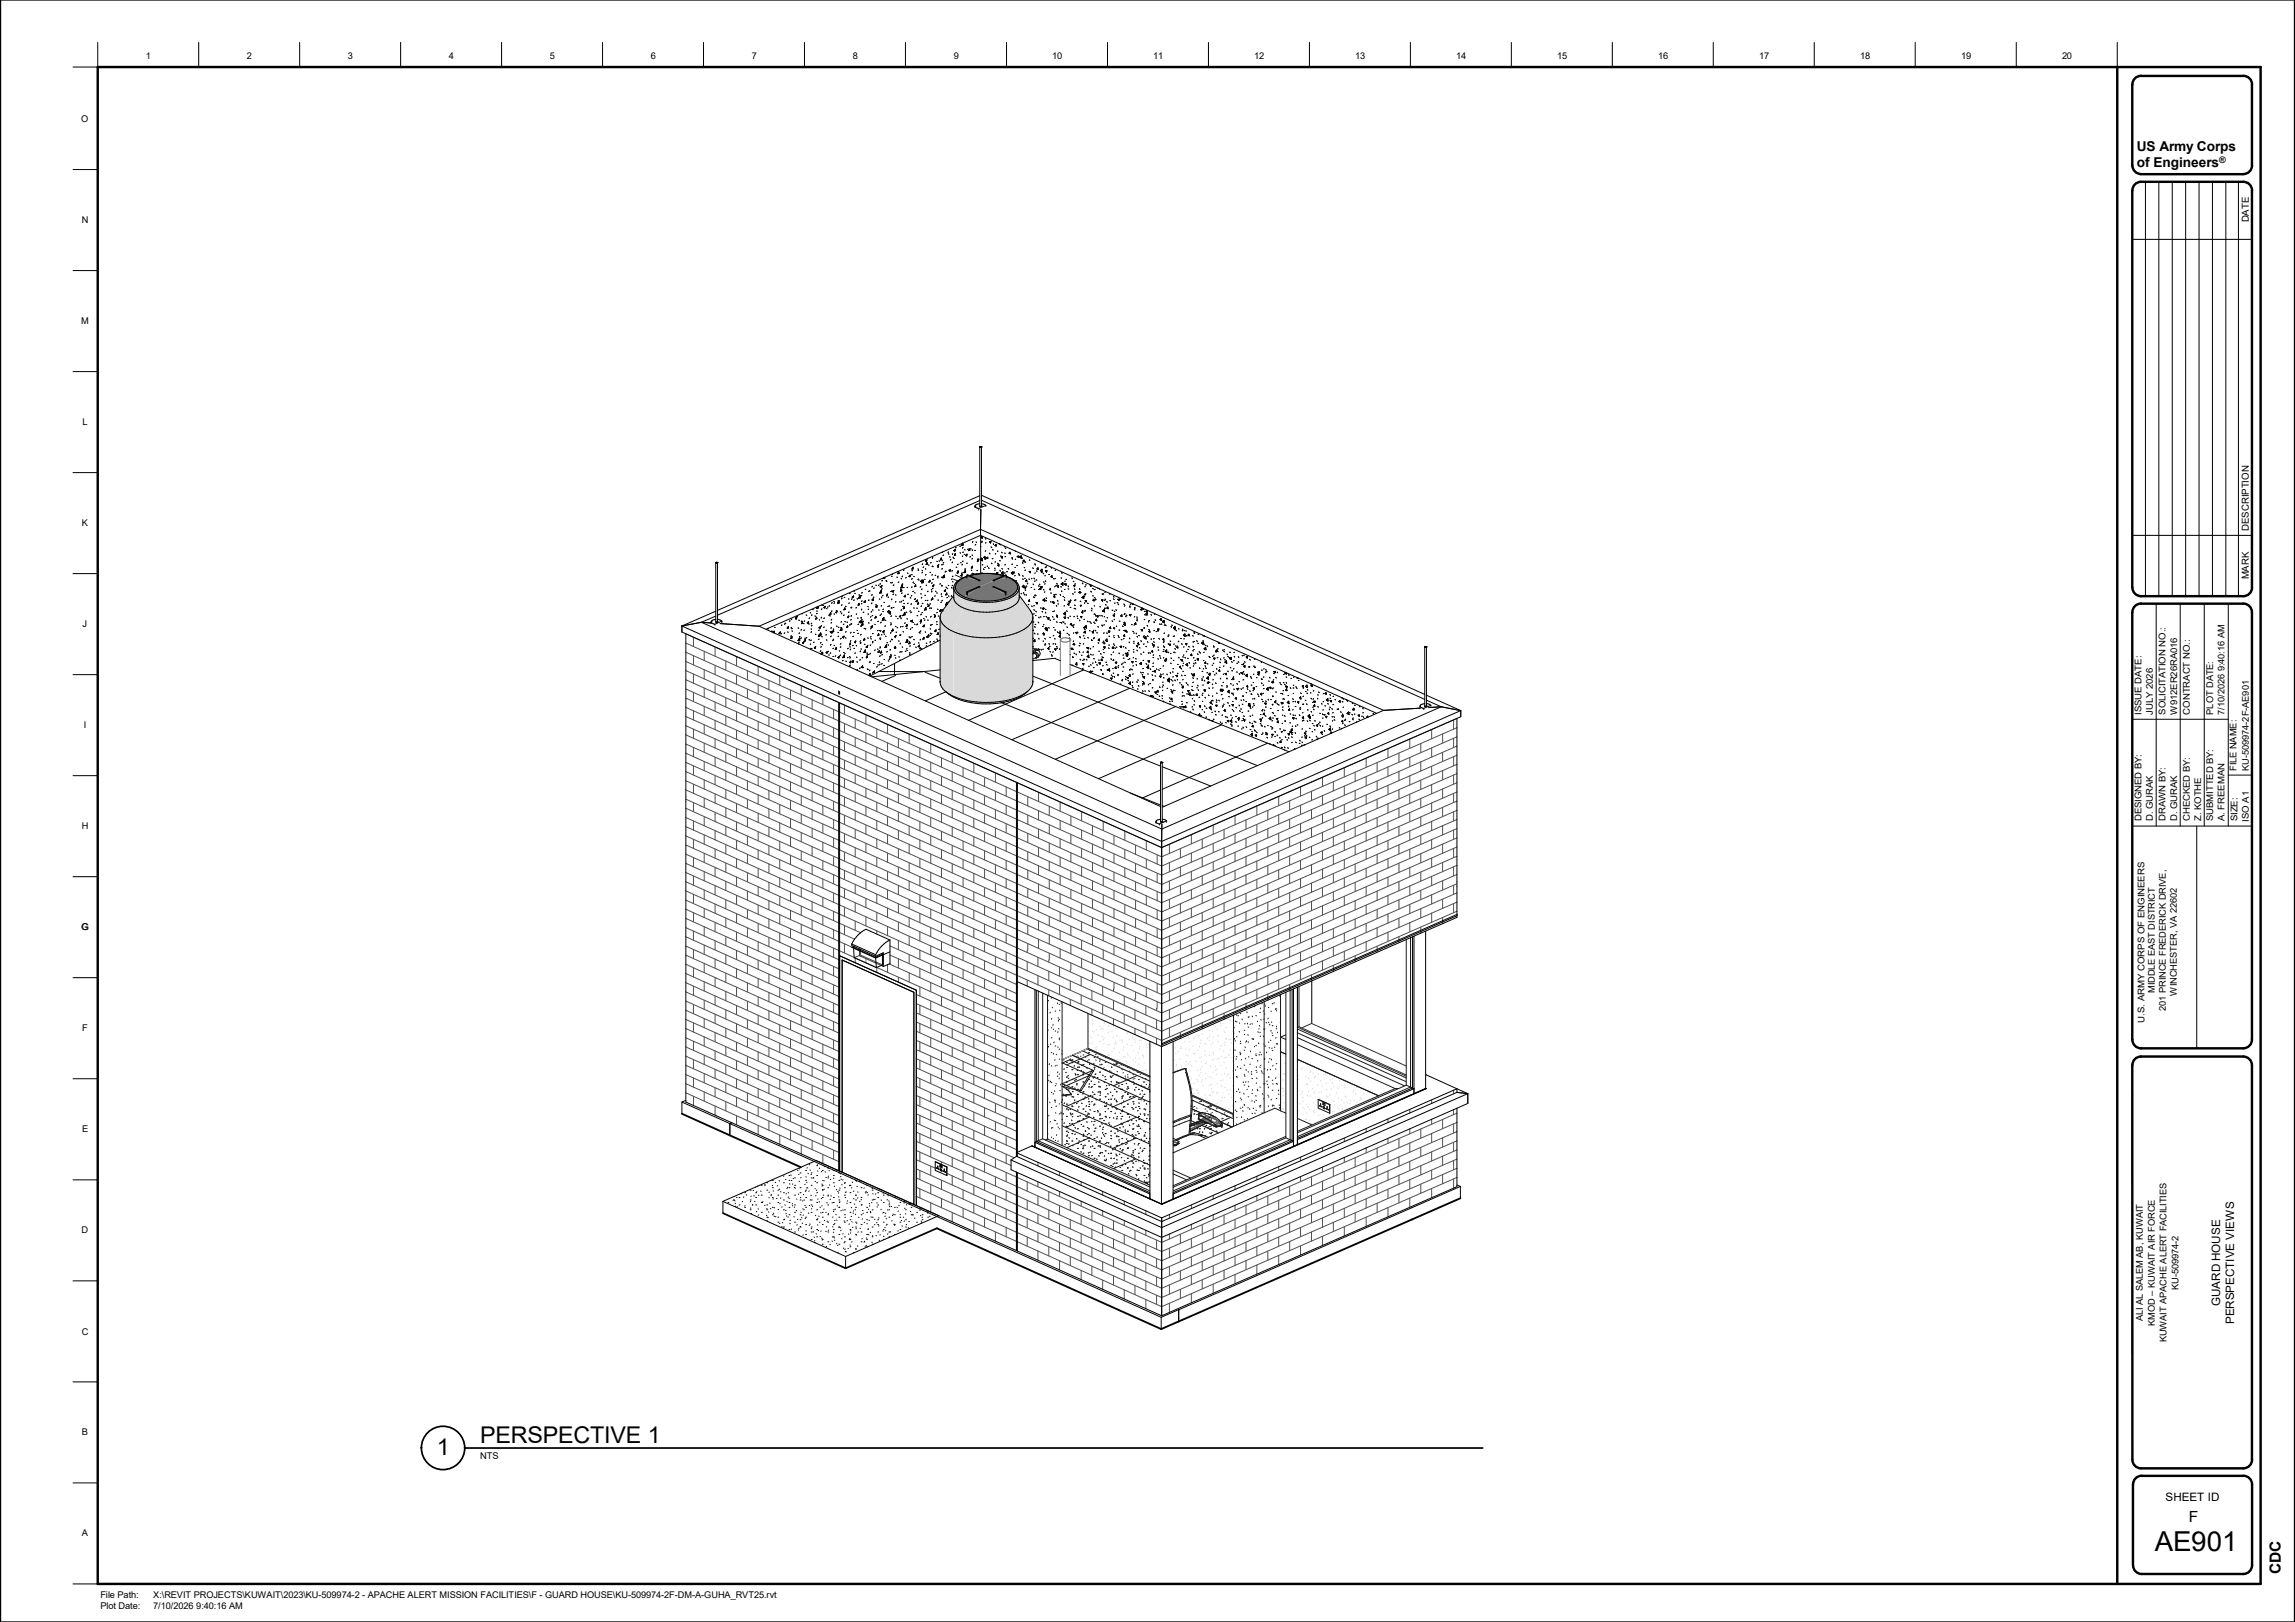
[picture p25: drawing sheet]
<svg xmlns="http://www.w3.org/2000/svg" width="841mm" height="594mm" viewBox="0 0 841 594" stroke-linecap="round" stroke-linejoin="round" font-family="sans-serif">
<defs><g id="words">
<text font-size="10.1" x="789.6" y="567.9">AE901</text>
<g font-size="8.5">
<text x="160.1" y="533.1">1</text>
<text x="175.9" y="528.6">PERSPECTIVE 1</text>
</g>
<g font-size="5.6">
<text x="802.1" y="557.4">F</text>
<text x="835.9" y="576.7" transform="rotate(-90 835.9 576.7)">CDC</text>
</g>
<g font-size="5">
<text x="783.1" y="55.5">US Army Corps</text>
<text x="783.1" y="61.3">of Engineers</text>
</g>
<g font-size="4.3">
<text x="813.6" y="478.3" transform="rotate(-90 813.6 478.3)">GUARD HOUSE</text>
<text x="818.7" y="485" transform="rotate(-90 818.7 485)">PERSPECTIVE VIEWS</text>
</g>
<text font-size="4.2" x="793.6" y="549.7">SHEET ID</text>
<g font-size="3.5">
<text x="824.1" y="81.4" transform="rotate(-90 824.1 81.4)">DATE</text>
<text x="824.1" y="194.4" transform="rotate(-90 824.1 194.4)">DESCRIPTION</text>
<text x="824.1" y="212.2" transform="rotate(-90 824.1 212.2)">MARK</text>
</g>
<g font-size="3.4">
<text x="53.5" y="21.5">1</text>
<text x="90.5" y="21.5">2</text>
<text x="127.5" y="21.5">3</text>
<text x="164.5" y="21.5">4</text>
<text x="201.5" y="21.5">5</text>
<text x="238.5" y="21.5">6</text>
<text x="275.5" y="21.5">7</text>
<text x="312.5" y="21.5">8</text>
<text x="349.5" y="21.5">9</text>
<text x="385.6" y="21.5">10</text>
<text x="422.6" y="21.5">11</text>
<text x="459.6" y="21.5">12</text>
<text x="496.6" y="21.5">13</text>
<text x="533.7" y="21.5">14</text>
<text x="570.7" y="21.5">15</text>
<text x="607.7" y="21.5">16</text>
<text x="644.7" y="21.5">17</text>
<text x="681.6" y="21.5">18</text>
<text x="718.6" y="21.5">19</text>
<text x="755.6" y="21.5">20</text>
<text x="29.8" y="44.6">O</text>
<text x="29.9" y="81.6">N</text>
<text x="29.8" y="118.6">M</text>
<text x="30.2" y="155.6">L</text>
<text x="30" y="192.6">K</text>
<text x="30.3" y="229.6">J</text>
<text x="784.8" y="261.7" transform="rotate(-90 784.8 261.7)">ISSUE DATE:</text>
<text x="788.9" y="261.7" transform="rotate(-90 788.9 261.7)">JULY 2026</text>
<text x="793.6" y="261.7" transform="rotate(-90 793.6 261.7)">SOLICITATION NO.:</text>
<text x="797.8" y="261.7" transform="rotate(-90 797.8 261.7)">W912ER26RA016</text>
<text x="802.4" y="261.7" transform="rotate(-90 802.4 261.7)">CONTRACT NO.:</text>
<text x="811.1" y="261.7" transform="rotate(-90 811.1 261.7)">PLOT DATE:</text>
<text x="815.2" y="261.7" transform="rotate(-90 815.2 261.7)">7/10/2026 9:40:16 AM</text>
<text x="30.7" y="266.6">I</text>
<text x="819.6" y="282.3" transform="rotate(-90 819.6 282.3)">FILE NAME:</text>
<text x="824.1" y="282.3" transform="rotate(-90 824.1 282.3)">KU-509974-2F-AE901</text>
<text x="29.9" y="303.6">H</text>
<text x="784.8" y="300.8" transform="rotate(-90 784.8 300.8)">DESIGNED BY:</text>
<text x="788.9" y="300.8" transform="rotate(-90 788.9 300.8)">D. GURAK</text>
<text x="793.6" y="300.8" transform="rotate(-90 793.6 300.8)">DRAWN BY:</text>
<text x="797.8" y="300.8" transform="rotate(-90 797.8 300.8)">D. GURAK</text>
<text x="802.4" y="300.8" transform="rotate(-90 802.4 300.8)">CHECKED BY:</text>
<text x="806.6" y="300.8" transform="rotate(-90 806.6 300.8)">Z. KOTHE</text>
<text x="811.1" y="300.8" transform="rotate(-90 811.1 300.8)">SUBMITTED BY:</text>
<text x="815.2" y="300.8" transform="rotate(-90 815.2 300.8)">A. FREEMAN</text>
<text x="820" y="300.8" transform="rotate(-90 820 300.8)">SIZE:</text>
<text x="824.1" y="300.9" transform="rotate(-90 824.1 300.9)">ISO A1</text>
<text x="29.8" y="340.6">G</text>
<text x="789.7" y="363.8" transform="rotate(-90 789.7 363.8)">MIDDLE EAST DISTRICT</text>
<text x="797.7" y="364.6" transform="rotate(-90 797.7 364.6)">WINCHESTER, VA 22602</text>
<text x="793.7" y="370.2" transform="rotate(-90 793.7 370.2)">201 PRINCE FREDERICK DRIVE,</text>
<text x="30.1" y="377.6">F</text>
<text x="785.8" y="374.5" transform="rotate(-90 785.8 374.5)">U.S. ARMY CORPS OF ENGINEERS</text>
<text x="30.1" y="414.7">E</text>
<text x="29.9" y="451.7">D</text>
<text x="798.3" y="472.5" transform="rotate(-90 798.3 472.5)">KU-509974-2</text>
<text x="785.2" y="483.9" transform="rotate(-90 785.2 483.9)">ALI AL SALEM AB, KUWAIT</text>
<text x="789.7" y="485.6" transform="rotate(-90 789.7 485.6)">KMOD – KUWAIT AIR FORCE</text>
<text x="29.9" y="488.8">C</text>
<text x="794" y="491.7" transform="rotate(-90 794 491.7)">KUWAIT APACHE ALERT FACILITIES</text>
<text x="30" y="525.7">B</text>
<text x="175.9" y="534.2">NTS</text>
<text x="30" y="562.7">A</text>
<text x="36.8" y="585.4">File Path:</text>
<text x="56.1" y="585.4">X:\REVIT PROJECTS\KUWAIT\2023\KU-509974-2 - APACHE ALERT MISSION FACILITIES\F - GUARD HOUSE\KU-509974-2F-DM-A-GUHA_RVT25.rvt</text>
<text x="36.8" y="589.5">Plot Date:</text>
<text x="56.1" y="589.5">7/10/2026 9:40:16 AM</text>
</g>
<text font-size="3.3" x="813.3" y="59.8">®</text>
</g></defs>
<g fill="#d9d9d9">
<path d="M349.5 215.3h3.5v7.3h-3.5z"/>
<path d="M353 215.6h20.5v8.6h-20.5z"/>
<path d="M344.5 218.1h8.5v13.2h-8.5z"/>
<path d="M349.4 218.1h29.1v15.5h-29.1z"/>
<path d="M344.5 226.4h4.9v28.6h-4.9z"/>
<path d="M349.4 226.6h29.1v30.7h-29.1z"/>
<path d="M349.5 210h20.5v9h-20.5z"/>
<path d="M353 211.6h20.5v9h-20.5z"/>
<path d="M347 253.7h3.2v2h-3.2z"/>
<path d="M349.5 253.7h26.5v4.1h-26.5z"/>
</g>
<g fill="#787878">
<path d="M354.2 216.8h.3v1.1h-.3z"/>
<path d="M354.2 214.8h4.9v2.1h-4.9z"/>
<path d="M354.5 214.9h4.6v3h-4.6z"/>
<path d="M363.9 212.6l.3 .2z"/>
<path d="M363.9 210.6h4.9v2h-4.9z"/>
<path d="M364.2 210.7h4.6v2.1h-4.6z"/>
<path d="M358.8 212.6l.3 .2z"/>
<path d="M354.3 210.5h4.8v2.1h-4.8z"/>
<path d="M354.3 210.7h4.5v2.1h-4.5z"/>
<path d="M368.4 216.8h.3v1.2h-.3z"/>
<path d="M363.9 214.8h4.8v2.1h-4.8z"/>
<path d="M363.9 214.9h4.5v3.1h-4.5z"/>
<path d="M350.1 215.3h3.3v3.5h-3.3z"/>
<path d="M353.4 215.6h19.5v4.7h-19.5z"/>
<path d="M350.1 210.1h19.5v8.5h-19.5z"/>
<path d="M353.4 211.5h19.5v8.6h-19.5z"/>
</g>
<g fill="none" stroke="#b0b0b0" stroke-width=".37">
<path d="M436.2 414.3l-.1 .1M440.6 410.3h-.2M440.6 410.3v.1M440.6 410.2v.1M440.9 410.1h.1M440.9 410.5h-.1M441 410.1l-.4 .1M441.2 410h.4M441.4 410.8h.1M441.5 410.8h.1M441.6 410l.3 .1M441.7 409.8l-.1 .2"/>
<path d="M441.8 410.9v.1M441.8 410.5l-.4 .2M441.9 410.2h.1M441.9 410.2l.1 .1M441.9 410.1l.2 .1M442 411v.1M442.1 410.2h.1M442.2 410.2l.9 .3M442.5 411.2h-.1M442.5 410.1l-.7 .4M442.7 410.5l-.8 .4M443 410.4l-.2 .1"/>
<path d="M443.1 410.5l.1 .1M443.2 410.6h.1M443.3 410.6l.1 .1M443.3 410.7l-1 .5M443.4 410.7h.1"/>
</g>
<g fill="none" stroke="#909090" stroke-width=".37">
<path d="M431.8 418.7v.1M435.9 413.8l.3-.2zM436.1 414.4l-.3 .1M436.1 413.7v.1M436.3 414.3h-.1M436.4 411.9l-.4 .2M437.6 413.6l-.5 .2M440 410.1h.1M440.5 410.3h.1M440.5 410.3v.1M440.5 410.2v.1M440.6 410.4h.1"/>
<path d="M440.6 410.1v.1M440.7 410.2l-.3 .1M440.8 410.2h-.1M440.8 410.5h.1M440.9 410.5l.2 .1M441 410.4l-.1 .1M441.2 409.8l-.1 .1M441.2 410l-.6 .1M441.2 410.8l-.1 .1M441.3 410.8h.1M441.5 411.1h.1M441.5 410.8h.1"/>
<path d="M441.6 409.7l-.6 .4M441.7 409.8h.1M441.8 411l-.3 .1M441.9 411l.4 .1M442 411.1h-.2M442 409.7l.5 .3-.9-.2M442 410.7l-.4 .1M442.1 409.7l-.4 .1M442.2 409.7h-.2M442.3 411.2h.1M442.4 411.2l-.3 .1M442.4 410h.1"/>
<path d="M442.6 410h.1M442.6 410l.5 .3M442.6 410l.4 .2M442.7 409.4l-.5 .3M443 410.2h.1M443 410.8l-.6 .3M443 410.4h.1M443 410.2l.7 .3M443 411.4v.1M443.1 410.9l-.6 .3M443.1 411.5h.1M443.1 410.3l.2 .1"/>
<path d="M443.1 410.3v.1M443.3 410.4l.1 .1M443.4 410.7l.5 .4M443.5 410.5h.1M443.9 409.4l-1.3 .6M443.9 410.4l-.6 .3M443.9 411.2h.1M443.9 410.8v.4M444 410l-.8 .3"/>
</g>
<g fill="none" stroke="#5e5e5e" stroke-width=".37">
<path d="M434.7 392.7l1 4M435.9 397.9l.4 .1M429.9 418.4l1.7 .3M429.9 418l1.3 .5M429.9 418.1l1.3-.5zM430.8 417.4l-.9 .4M430.9 419.4v.1M431.2 418.5l.4 .1M431.2 418.5l.6 .1M431.6 418.7l.2 .1M431.8 418v.7l-.2-.1M431.8 418.8h.1"/>
<path d="M436 411.9l.4-.1zM436.1 412.5h-.1M436.2 410.3l.3 .2M436.2 414.3l-.4 .2M436.2 414.2l-.4 .2M436.2 409.5l.2 .1M436.4 412.2l-.1 1.1M436.4 408.5l.2 .1M436.4 411.7l-.1 .1M436.4 400.9l.3 .2M436.4 401.3l.4 .1M436.5 406l.3 .2"/>
<path d="M436.5 402.8l.3 .1M436.5 404.3l.1 .1M437.1 413.8l-.8 .5M437.5 411.6h.4M437.6 412.3l.1 .1M438.1 411.2h.1M438.1 411.2l.5 .2M438.6 411.4l1.8 .8M439.2 411.4h-.1M439.3 408.2v1M439.4 409.8l.2 .1M439.5 410.7h.4"/>
<path d="M439.5 408.9h.4M439.8 410l4.6 2M439.9 410.1h.1M440 407.6l7.3 3.3-2.9 1.3M440 407.5l-.5 .3M440.4 410.3l-4 1.6M440.4 412.2l-2.8 1.4M440.5 410h.1M440.5 410.1l.1 .1M440.5 410.4l.2 .2M440.5 410.3h-.2M440.5 410.3h-.1"/>
<path d="M440.6 410.5h.1M440.6 410.2v.1M440.6 408.6l-1.3 .6M440.6 410.2l.3 .3M440.6 408.6l.6 .5M440.6 408.6l-.8-.5-.5 1.1M440.7 410.6h.1M440.8 410.5h.1M441.1 410.6l.4 .2M441.2 409.1h.5M441.2 409.1l.2 .4M441.4 409.5l.6 .2"/>
<path d="M441.4 409.5l-1.4 .6M441.5 410.8l.4 .2M441.5 410.8l-5.3 2.8 5.3-2.5M441.5 408.1l.2 .2M441.5 407.8l-.1 .1M441.7 409.1a4.7 4.7 0 0 1 5.3 2.1l.2 .4M441.7 407.7v1.4M441.7 409.8a.87 .87 0 0 0-1.2 .5M442 409.7l-1.2 .5M442.3 411.2l-1.9 1M442.3 411.2l-.2 .1M442.7 409.4h.1"/>
<path d="M442.8 409.4l-2.1 .8M442.8 409.8l.4 .6M442.8 409.8l-1.8 .6M443 409.4h-.2M443 409.4l-.2 .4M443 409.4l-1 .3M443.1 409.3l-.1 .1M443.1 411.6l1.3 .4M443.2 409.3l-.2 .1M443.2 410.4l.4 .2M443.2 410.4l-1.2 .3M443.5 409.2l.4 .5-.1 .8"/>
<path d="M443.6 410.6l.3 .6-.7 .3M443.6 410.6l-.6 .2M443.6 408.3l1.3 .6M443.7 410.5h.1M443.7 410.5l.7 .3M443.8 410.5l-.7 .4M443.9 410.9h.1M443.9 410.9l-.7 .4-.9-.2M444.4 412l.8 .5M444.4 410.8l-1.4 .6M444.4 410.8l2.8 .8M444.9 408.9v.1"/>
<path d="M445 409l.5 .2M445.2 412.5l.4 .2M445.6 412.7h.1M445.6 410.7h.4M445.8 409.9l-.2 .1M446.5 411.1l-.1 .2M447.2 411.6l.4 .3M447.6 412.2h.1M447.6 411.9h.1M447.6 412.1h.1M447.6 411.9l.1 .1M447.7 412l-.1 .1"/>
<path d="M447.8 412v.1"/>
</g>
<path d="M434.9 392.9l.2 .3" fill="none" stroke="#e4e4e4" stroke-width=".37"/>
<g fill="none" stroke="#1a1a1a" stroke-width=".37">
<path d="M349.4 212.1l1.5 .7M350.1 210.6l2.5 1.2M378.5 237.4l.9 .3M378.5 239.2l.2 .1M378.5 239.6l.5-.3a.94 .94 0 0 1 .8 .6 .94 .94 0 0 1-.1 1M378.8 239.4l-.1 .1M378.9 239.2h.1a1.04 1.04 0 0 1 1.4 .2 1.04 1.04 0 0 1-.2 1.4M379.2 239.1a1.16 1.16 0 0 1 .5 1.9M379.2 239.1l-.4 .3M379.4 237.7l-.6 .8v.9M379.4 237.7h.4M379.8 237.7h.1"/>
<path d="M379.8 237.7l.5 .3M380.2 238.1l.1 .1M380.2 238.1l-.6 .3-.3 .6M380.2 238.1l.7 .5 .3 .8-.6 1.1M380.3 238l.3 .3M380.3 238a1.02 1.02 0 0 0-1.1 1.1M379.4 241h.3M379.6 240.9h.1M379.7 240.9l-1.2 .5M379.9 241h-.1M380.4 240.7l-.6 .3M380.5 240.5h.1"/>
<path d="M515.3 344.1v53.4M516.9 343.5v54.6M380.5 363v54.8M382.1 363.7v53.4M383.9 373.2v.1M383.9 364.5v52.7M384 369.7l-.1 .1M384 375.2h-.1M384 377.1l.1 .2M384.1 366.4l.2 .2M384.9 370.7l-.1 .4M385.4 373l-.1 .3"/>
<path d="M385.4 365.5h-.2M385.4 376.4l-.2 .1M385.6 368.9l.1 .2M386 375.2l-.2 .3M386 376.9l.1 .2M386.9 370.3l-.2 .1M386.9 377.6l-.2 .1M387.6 367.3l-.1 .3M387.7 377.9l-.1 .3M387.8 372.7l.1 .2M387.9 376.7l.2 .2M387.9 373.7l-.1 .3"/>
<path d="M388.3 370l.1 .2M388.3 367.8l-.2 .1M388.3 373.3l-.2 .1M388.8 367.3l.2 .2M389.2 366.9v52.7M398.7 371.2v12.8M452 371.8v40.7h-.3M452.2 376.2v.3M452.2 378.4l-.1 .2M452.7 373.9l.1 .3M453.1 374.2l.2 .1M453.1 379.7l.2 .1"/>
<path d="M453.2 371.7l.1 .3M453.8 371.9l-.1 .2M454.1 377.7l.1 .3M454.3 374.6l-.1 .2M454.5 371.2l.2 .1M455.1 373.2l.2 .3M455.9 377.3l.2 .1M456 370.1h.1M456.1 378.8l-.1 .2M456.3 374.8l-.2 .2M456.9 370.6l.1 .3M457.1 374.7l.1 .4"/>
<path d="M457.3 378.9l.1 .3M457.4 372.5l.2 .1M457.4 376.1l.2 .2M457.7 372.3l-.1 .2M458.2 375l-.1 .2M458.8 374.9l.2 .2M458.9 372.2l.1 .2M459.8 368.6l-.1 .2M460.2 371.9l.3 .2M460.9 374l-.1 .2M461 377.8l.1 .4M461.4 376.7l-.1 .2"/>
<path d="M461.5 375.6l.1 .3M461.6 370.8l.3 .1M461.6 378.1l.3 .1M461.9 369.2v.3M461.9 379.4l-.1 .2M462 373.3l.2 .3M462.5 367.5l-.1 .2M463 379.4v.3M463 373.3h.3M463 376.9l.3 .1M463 370.2l-.1 .2M463.3 366.9v40.7"/>
<path d="M463.5 367.7l-.2 .1M463.5 371.4l-.2 .1M463.5 376.9h-.2M463.7 368.3l-.1 .3M464 374.4l.1 .2M464.8 372.9l-.1 .3M465 368.9l-.2 .1M465 374.4l-.2 .1M465.3 375.1l-.1 .3M465.8 370.3l.1 .2M465.8 377.4l-.1 .3M465.9 374.3l.1 .2"/>
<path d="M466.1 378.2l.2 .3M466.3 367.5l.1 .2M466.5 375.6l-.3 .1M466.5 379.2l-.3 .1M466.9 367.2l-.1 .3M467.5 369.4l-.1 .3M467.6 380l-.1 .3M467.7 370.1l.1 .2M467.8 375.8l-.1 .3M467.9 369.5l-.2 .1M467.9 376.8l-.2 .1M468.1 378l.1 .2"/>
<path d="M468.8 364.6l.1 .2M469.3 364.3v42.6M471.2 363.4v53.4M471.2 379l-1.9 .9 1.9 .8M472.8 362.8v54.6M475.4 376.9l39.9 17.9M475.4 378.3l39.9 17.9M384 382.5h-.1M384 389.8h-.1M384 395.2l-.1 .1M384.3 395.7l.1 .2M384.3 383.2l-.1 .3"/>
<path d="M384.5 393.7l-.2 .3M384.6 389.6l-.1 .3M384.9 382.4l.2 .2M385 396l-.1 .3M385.3 390.3l.1 .2M385.4 380l-.2 .2M385.4 385.5l-.2 .1M385.4 396.4l-.2 .1M386.1 385.8l-.1 .3M386.3 381.6l-.1 .4M386.4 399.5l.1 .3M386.6 388.1l-.1 .3"/>
<path d="M386.9 383l-.2 .2M386.9 390.3l-.2 .1M386.9 397.6l-.2 .1M387 396.8l.1 .2M387.1 386.1l.1 .2M387.3 390.1l.1 .2M387.5 394.1l.1 .2M387.6 383.4l.1 .2M387.7 392.6l-.1 .3M388.2 380.7l.1 .2M388.2 394.8l-.1 .3M388.3 380.1l-.1 .3"/>
<path d="M388.3 384.2l-.2 .1M388.3 387.9l-.2 .1M388.3 393.3l-.2 .1M388.4 399.3l.1 .2M388.7 397.1l-.1 .3M389.1 385.9l.1 .2M389.2 389.3l32.2 14.4M389.2 396.9l32.2 14.5M389.2 397.8l2.5 .8 4 .7M389.2 397.9a7.2 7.2 0 0 1 3.3 2.8M389.2 389.4l2.8-1.2 8.6 3.8-11.4 5M389.7 388.1l.1 .1"/>
<path d="M390 391.5l-.2 .1M390 397.4l.2 .1M390.7 392.7l-.1 .2M390.8 389.1h.3M390.8 394.5h.3M390.8 396.3h.3M390.8 399h.3M390.9 390.9l.2 .1M391.5 394l-.2 .1M391.5 394.9l.2 .2M391.7 399.2l-.2 .1M392 397.2l-.2 .1"/>
<path d="M392.3 387.9l-.2 .1M392.4 388.5l.2 .1M392.8 388.2h.3M392.8 391.8h.3M392.8 395.4h.3M392.8 398.1h.3M393 386.5l28.4 12.7M393.1 389.1l-.2 .2M393.1 399.8l.1 .1M393.8 390.4l-.2 .1M393.8 398.5l.2 .2M394 395.6l-.2 .1"/>
<path d="M394 393.2l.2 .2M394.3 393.6l-.2 .1M394.3 395.3l.2 .1M394.5 397.3l.2 .1M394.8 396.8l-.2 .2M394.8 392l.1 .1M394.8 389.1h.4M394.8 390.9h.4M394.8 393.6h.4M394.8 399h.4M394.9 386.8l.2 .1M395.2 388.8l.2 .1"/>
<path d="M395.4 385.6l-.2 .1M395.5 390.8l.1 .1M395.7 385.5l.2 .2M396.1 386.8l-.2 .1M396.2 399.3l-.1 .2M396.3 392l-.1 .2M396.6 390.1l-.2 .1M396.7 384.9l24.7 11.1M396.8 393.6l.2 .1M396.9 390h.3M396.9 392.7h.3M396.9 396.3h.3"/>
<path d="M396.9 399.9h.3M396.9 386.4h.3M397 393.3l-.1 .1M397.3 397.6l.2 .1M397.7 387.1l.2 .1M398.3 391.1l.1 .1M398.4 384.2l23 10.3M398.5 395.7l-.1 .2M398.6 388.5l-.2 .1M398.7 384l-9.5 4.2M398.7 384l22.7 10.2M398.9 386.5l-.2 .1"/>
<path d="M398.9 388.2h.3M398.9 393.6h.3M398.9 395.4h.3M398.9 398.1h.3M398.9 385.5h.3M399.2 384.6l.2 .2M399.3 397l-.2 .1M399.4 389.7l-.2 .1M399.5 393.8l-8.7 3.8M399.6 386.2l-8.7 3.8M399.8 395.9l.2 .2M400 398.2l-.2 .1"/>
<path d="M400.1 397.9l.2 .2M400.4 399.9l.2 .2M400.6 394.7l.1 .1M400.7 392.3l-.6-.1-4.4 7.1M400.7 392.3l-4.4 7.1-.6-.1M400.8 389.4l.1 .2M400.9 392.2l-.2 .1M400.9 385h-.2M400.9 390.9h.4M400.9 394.5h.4M400.9 397.2h.4M400.9 387.3h.4"/>
<path d="M401.1 391.5l.1 .1M401.5 388.2l.2 .1M401.6 393.4l-.1 .2M401.7 386.1l-.2 .2M402.3 387l.1 .1M402.3 394.6l-.1 .2M402.5 399.9l-.1 .1M402.6 396.2l.2 .2M402.8 397.9l-.2 .1M403 388.2h.3M403 390h.3M403 392.7h.3"/>
<path d="M403 398.1h.3M403 399.9h.3M403.1 388.6l-.1 .1M403.6 389.8l.1 .1M403.9 389.8l-.2 .2M404.1 393.8l.1 .1M404.6 391.1l-.1 .1M404.8 396.3l-.1 .2M405 389.1h.3M405 391.8h.3M405 395.4h.3M405 399h.3"/>
<path d="M405 387.3l.2 .1M405.1 394.3l-.2 .1M405.6 397.6l-.2 .1M405.6 398.6l.2 .1M406.4 397.4l.2 .1M406.6 392.1l.2 .2M406.9 394.1l.1 .2M407 392.7h.4M407 394.5h.4M407 397.2h.4M407.1 392.7l-.1 .1M407.2 396.1l.1 .2"/>
<path d="M407.3 390.9l.2 .1M407.4 390.7l-.2 .2M407.9 394l-.2 .1M408.1 389.6l.2 .2M408.4 398.9l.2 .1M409.1 390h.3M409.1 393.6h.3M409.1 396.3h.3M409.1 399.9h.3M409.4 396.5l-.2 .1M409.4 392.4l.1 .2M409.4 389.2l-.1 .1"/>
<path d="M409.8 389.3l-1.7 .8M409.9 396.5l.2 .1M410.1 397.7l-.1 .1M410.2 390.4l-.2 .1M410.8 398.9l-.1 .1M410.8 390l.2 .1M411.1 391.8h.3M411.1 397.2h.3M411.1 399h.3M411.7 392.9l-.2 .1M412.4 394.1l-.2 .1M412.4 394.8l.2 .1"/>
<path d="M412.7 396.8l.2 .1M413 398.8l.1 .1M413.1 390.9h.4M413.1 394.5h.4M413.1 398.1h.4M413.2 395.3l-.2 .1M413.2 393.6l.1 .1M413.6 398.6l-.1 .1M413.9 392.3l.2 .1M415.2 391.8h.3M415.2 393.6h.3M415.2 396.3h.3"/>
<path d="M415.2 395.1l.2 .1M415.5 391.8l-.2 .1M415.7 397l-.2 .1M415.8 399.1l.1 .1M415.9 395l-.1 .1M416.4 398.2l-.2 .2M416.7 392.6l.2 .2M416.7 393.9l-8.6 3.8M417.2 392.7h.3M417.2 395.4h.3M417.2 399h.3M418 393.4l-.2 .2"/>
<path d="M418.3 397.5l.1 .1M418.5 399.5l.2 .1M418.7 394.7l-.2 .1M419 396.2l.1 .2M419.2 396.3h.4M419.2 398.1h.4M419.7 395l.2 .1M420.2 397.1l-.2 .2M421 398.4l-.2 .1M421 397.8l.2 .1M421.3 397.2h.1M421.3 399.9h.1"/>
<path d="M429.9 392.9l4.1-1.5h.6l1.8 7.4M429.9 392.9l4.4-1.5 .5 1.3-.2 .1a34.4 34.4 0 0 1 1.8 15.5M434.4 391.4h.1M434.5 391.4l-.1 .1M436.4 398.8l-.3 .1M436.4 398.8l.5 6.3M452 386.8l.1 .3M452.3 380.3l.2 .4M452.5 384.5l.1 .3M452.7 381.1l-.1 .2M452.8 391.8l-.1 .2M453.1 387l.2 .1"/>
<path d="M453.1 394.3l.2 .1M453.1 399.7l.2 .1M453.1 387.8l-.2 .2M453.4 394.5l-.1 .3M453.4 390.5l.2 .4M453.8 398.8l.1 .4M454.4 400l-.1 .2M454.4 385.3v.2M454.5 382.1l.2 .2M454.5 385.8l.2 .1M454.5 391.2l.2 .2M454.5 386l.1 .3"/>
<path d="M454.7 381.3l-.2 .3M455 388l-.1 .2M455.6 396.2l.1 .3M455.9 384.6l.2 .1M455.9 390.1l.2 .1M455.9 397.4l.2 .1M456 393.5l-.1 .2M456.1 394l.1 .3M456.2 383.4l.2 .3M456.4 387.6l.1 .3M456.6 396.2l-.2 .2M456.6 391.7l.1 .3"/>
<path d="M456.6 381.6l-.1 .2M456.8 381.2l.1 .3M457.1 398.9l-.2 .2M457.4 381.6l.2 .1M457.4 392.6h.2M457.4 396.2l.2 .1M457.5 397.8l.1 .3M457.7 387l-.2 .2M458.2 384.9l.1 .4M458.2 389.7l-.2 .2M458.6 393.3l.1 .3M458.7 392.4l-.1 .2"/>
<path d="M458.8 380.4l.2 .1M458.8 387.7l.2 .1M458.8 395l.2 .1M459 399.1l-.1 .2M459.1 380.7l.1-.3 .2 .3M459.8 383.2l-.1 .2M460.2 382.9l.3 .1M460.2 386.5l.3 .1M460.2 392l.3 .1M460.3 390.7l.2 .2M460.3 386l-.1 .2M460.5 396.6l-.2 .2"/>
<path d="M460.5 394.8l.1 .3M460.6 392.6l-.1 .3M460.7 398.9l.1 .4M460.8 388.4l.2 .3M461 399.3l-.2 .2M461.2 382l.1 .3M461.4 386.1l.1 .4M461.6 385.4h.3M461.6 390.8l.3 .1M461.6 398.1l.3 .1M462.1 390.1l-.2 .3M462.3 392.2l.1 .3"/>
<path d="M462.3 386.2l-.1 .2M462.6 392.9l-.1 .2M463 382.4h.3M463 393.3l.3 .1M463.5 387.8l-.1 .3M463.5 391.4l-.2 .1M463.5 396.9h-.5M463.7 383l-.2 .4M464.2 385.3l-.1 .3M464.4 395.9l-.2 .3M464.4 397.1l.1 .2M464.5 391.7l-.1 .3"/>
<path d="M464.8 394.5l.2 .1M464.9 398.1l-.2 .3M465 381.7l-.2 .1M465 389l-.2 .1M465.1 383.7l.1 .2M465.3 387.6l.1 .3M465.5 391.6l.1 .2M465.6 381l.1 .2M466 387.9l-.1 .3M466.2 383.8l-.2 .3M466.4 396.9l.1 .2M466.5 384.7l-.3 .1"/>
<path d="M466.5 395.6l-.3 .1M466.5 399.2l-.3 .2M466.5 390.2l-.1 .3M467.1 383.5v.2M467.4 391.5l.2 .2M467.6 394.7l-.2 .3M467.9 382.2l-.2 .2M467.9 389.5l-.2 .1M467.9 396.8l-.2 .1M468.1 397l-.1 .3M468.2 382.2l-.2 .4M468.6 399.2l-.1 .3"/>
<path d="M469.3 385.2l1.9 .9M475.4 380.1l39.3 17.6M475.4 388l29.8 13.4M475.4 382.6l35.9 16.1M511.3 398.7h1.2M511.3 398.7l-35.9 15.7M515.3 397.5l2.3 1-.7-.4M515.3 397.5l-39.9 17.4M516.9 398.1l-41.5 18.2M380.5 417.8l40.9 18.4M382.1 417.1l-2.3 1 .7-.3M382.1 417.1l39.3 17.7"/>
<path d="M383.9 417.2l-.9 .3M383.9 417.2l37.5 16.8M384 417.1l.1 .2M384 402.5l-.1 .1M384 409.8l-.1 .1M384 415.3h-.1M384.4 408.5l-.1 .3M384.6 403.7l.2 .2M384.9 410.7l-.1 .3M385.4 400l-.2 .2M385.4 405.6h-.2M385.4 416.5l-.2 .1"/>
<path d="M385.4 413v.3M385.7 412.9l.2 .2M386 416.9l.1 .2M386 400.5l-.1 .3M386.3 410.2l.1 .2M386.6 402.8l-.1 .3M386.6 403.5l.2 .2M386.8 407.5l.1 .2M386.9 403.1l-.2 .1M386.9 410.4l-.2 .1M386.9 417.7h-.2M387.1 405l-.1 .3"/>
<path d="M387.2 415.6l-.1 .3M387.4 411.4l-.1 .3M387.7 412.7l.2 .3M387.8 417.8l-.2 .4M388.3 404.3l-.2 .1M388.3 407.9l-.2 .1M388.3 413.4l-.2 .1M388.8 407.3l.1 .2M388.9 407.7l-.2 .3M389.1 403.5l-.1 .3M389.2 404.6l32.2 14.5M389.2 412.3l32.2 14.5"/>
<path d="M389.3 410l-.1 .1M389.4 402.8l-.2 .1M389.6 407.9l.2 .1M389.7 400.8l-.2 .1M390.1 411.3l-.2 .1M390.1 404l-.1 .1M390.2 419.2l.2 .1M390.6 401.4l.1 .1M390.8 404.4h.3M390.8 406.2h.3M390.8 408.9h.3M390.8 414.3h.3"/>
<path d="M390.8 416.1h.3M390.8 418.8h.3M390.8 412.5l-.1 .1M391 417.7l-.2 .2M391 418l.2 .1M391.2 412.7l.1 .1M391.3 415.7l-.2 .1M391.5 414.7l.1 .1M391.6 406.4l-.1 .2M391.7 416.7l.2 .2M391.8 419l-.2 .1M391.9 411.5l.2 .1"/>
<path d="M392.1 406.2l.2 .2M392.3 407.7l-.1 .1M392.4 408.2l.2 .1M392.4 400.4l-.1 .2M392.5 400.7l.2 .3-3.5 .4M392.5 400.7l-3.3 .4M392.7 410.3l.1 .1M392.8 401.7h.3M392.8 405.3h.3M392.8 408h.3M392.8 411.6h.3M392.8 415.2h.3"/>
<path d="M392.8 417.9h.3M392.9 405l.1 .1M393 419.5l.2 .2M393.1 408.9l-.2 .1M393.3 414.1l-.2 .2M393.3 401.7l.2 .2M393.6 412.2l-.2 .1M393.6 403.8l.2 .1M393.9 402.9l-.2 .1M394 413l.1 .2M394 415.4l-.1 .1M394.5 417l.2 .2"/>
<path d="M394.7 404.1l-.2 .1M394.8 400.8h.4M394.8 403.5h.4M394.8 408.9h.4M394.8 410.7h.4M394.8 413.4h.4M394.8 418.8h.4M394.9 406.5l.2 .2M395.4 405.3l-.1 .2M395.4 410.5l.2 .2M395.5 417.8l-.1 .2M395.6 410.6l-.2 .1"/>
<path d="M395.9 400l.1 .2M395.9 408.6l-.2 .1M396.3 419.1l-.2 .1M396.4 411.8l-.2 .1M396.4 404.1l.1 .1M396.9 402.6h.3M396.9 406.2h.3M396.9 409.8h.3M396.9 412.5h.3M396.9 416.1h.3M396.9 419.7h.3M397 400.6l-.2 .1"/>
<path d="M397 415.4l.2 .1M397.3 417.4l.1 .1M397.6 419.4l.1 .1M397.7 401.8l-.1 .1M397.8 414.1l-.1 .3M397.9 407l-.1 .2M397.9 408.9l.2 .1M398.2 405l-.2 .1M398.2 410.9l.2 .1M398.5 412.9l.2 .1M398.6 415.5l-.2 .1M398.7 408.3l-.2 .1"/>
<path d="M398.7 407.7l.2 .1M398.9 403.5h.3M398.9 405.3h.3M398.9 408h.3M398.9 413.4h.3M398.9 415.2h.3M398.9 417.9h.3M398.9 402.4l.1 .1M399.1 416.8l-8.2 3.6M399.2 404.4l.1 .1M399.2 409.1l-8.6 3.8M399.3 416.7l-.1 .2"/>
<path d="M399.4 401.5l-8.7 3.8M399.4 406.4l.2 .2M399.6 401.2l.2 .1M399.8 420l-.2 .1M399.8 415.7l.1 .1M400.1 410.7l-.1 .1M400.2 403.4l-.2 .2M400.3 419.7l.2 .2M400.5 401.4l-.2 .2M400.7 409.2l.2 .1M400.9 411.9l-.2 .2M400.9 400.8h.4"/>
<path d="M400.9 404.4h.4M400.9 407.1h.4M400.9 410.7h.4M400.9 414.3h.4M400.9 417h.4M401 404.7l-.2 .1M401.3 413.2l.1 .1M401.7 413.2l-.2 .1M401.7 402.7l.1 .1M401.8 418.4l-.1 .1M402.1 416.4l-.1 .2M402.2 406.7l.2 .2"/>
<path d="M402.5 407.2l-.2 .1M402.6 419.7l-.2 .1M402.8 418l.2 .2M403 402.6h.3M403 408h.3M403 409.8h.3M403 412.5h.3M403 417.9h.3M403 419.7h.3M403.1 400.3l.2 .1M403.2 408.4l-.2 .1M403.3 401.1l-.2 .1"/>
<path d="M403.6 416.8l.1 .1M403.8 411.6l.1 .1M403.9 409.6l-.1 .1M404 413.6l.2 .1M404.2 414.9l-.2 .1M404.3 415.6l.2 .1M404.4 412.8l-.2 .2M404.5 410.3l.2 .2M404.7 405.1l.2 .1M404.7 403.6l-.1 .1M404.9 416.1l-.2 .1M405 401.7h.3"/>
<path d="M405 405.3h.3M405 408.9h.3M405 411.6h.3M405 415.2h.3M405 418.8h.3M405 407.1l.1 .1M405.3 409.1l.1 .1M405.5 403.9l.1 .1M405.5 404.8l-.2 .1M405.6 418.4l.2 .1M405.9 400.6l.2 .1M406.2 402.6l.2 .2"/>
<path d="M406.2 406l-.1 .1M406.4 418.5l-.2 .2M406.4 411.3l-.1 .1M406.5 411.9l.2 .1M406.7 409.3l-.1 .1M407 402.6h.4M407 404.4h.4M407 407.1h.4M407 412.5h.4M407 414.3h.4M407 417h.4M407.1 400l-.2 .1"/>
<path d="M407.1 415.9l.1 .2M407.1 419.8l-.1 .1M407.2 412.5l-.2 .1M407.5 405.4l.2 .1M407.8 401.2l-.2 .2M408.1 409.4l.1 .1M408.6 402.5l-.2 .1M408.7 415l-.2 .1M408.8 407.7l-.2 .1M409 402.9l.2 .2M409 405.7l-.1 .1M409.1 403.5h.3"/>
<path d="M409.1 406.2h.3M409.1 409.8h.3M409.1 413.4h.3M409.1 416.1h.3M409.1 419.7h.3M409.4 416.2l-.2 .1M409.4 419.5l.2 .1M409.5 408.9l-.2 .2M409.6 414.2l.1 .2M409.9 416.2l.1 .1M410.1 418.3l.2 .1M410.2 417.4l-.2 .2"/>
<path d="M410.3 413l.2 .1M410.5 407.8l.2 .1M410.8 409.7l.2 .2M411 411.4l-.2 .1M411.1 404.2l-.2 .1M411.1 401.7h.3M411.1 407.1h.3M411.1 408.9h.3M411.1 411.6h.3M411.1 417h.3M411.1 418.8h.3M411.1 411.8l.2 .1"/>
<path d="M411.3 406.5l.1 .2M411.3 402.1l-.2 .2M411.5 401.3l.1 .1M411.7 412.6l-.1 .1M411.7 403.3l.2 .1M411.8 405.4l-.2 .1M412 405.3l.2 .1M412.2 400l.2 .2M412.4 414.6l.1 .1M412.5 413.9l-.2 .1M412.7 419.1l-.2 .1M412.9 418.6l.2 .1"/>
<path d="M413 417.1l-.2 .1M413.1 400.8h.4M413.1 404.4h.4M413.1 408h.4M413.1 410.7h.4M413.1 414.3h.4M413.1 417.9h.4M413.3 407.8l-.2 .2M413.3 408.1l.2 .1M413.3 400.6l-.1 .1M413.9 412.1l.1 .1M414 409.1l-.1 .1"/>
<path d="M414.1 401.8l-.2 .1M414.3 401.6l.1 .1M414.8 410.3l-.2 .1M414.8 405.6l.2 .1M415 415.5l-.2 .2M415.2 401.7h.3M415.2 403.5h.3M415.2 406.2h.3M415.2 411.6h.3M415.2 413.4h.3M415.2 416.1h.3M415.2 413.6l-.1 .1"/>
<path d="M415.4 416.9l.2 .1M415.6 404.3l-.2 .1M415.7 418.9l.1 .1M415.7 416.8l-.2 .1M416.2 415.7l.1 .1M416.3 405.5l-.1 .1M416.3 410.4l.2 .1M416.4 416.8l-8.7 3.8M416.5 409.2l-8.7 3.8M416.6 401.5l-8.7 3.8M416.6 412.4l.2 .1M416.9 414.4l.2 .2"/>
<path d="M417.1 406.7l-.2 .2M417.1 409.2l.2 .1M417.2 419.2l-.2 .2M417.2 402.6h.3M417.2 405.3h.3M417.2 408.9h.3M417.2 412.5h.3M417.2 415.2h.3M417.2 418.8h.3M417.3 412l-.2 .1M417.3 403.9l.2 .2M417.5 410l-.1 .1"/>
<path d="M417.6 405.9l.1 .2M417.8 408l.2 .1M417.9 400.7l-.2 .1M418 413.2l-.1 .1M418 402.7l.2 .1M418.2 417.2l.2 .2M418.6 401.9l-.1 .1M418.8 401.5l.2 .1M419.1 410.8l.2 .1M419.2 400.8h.4M419.2 406.2h.4M419.2 408h.4"/>
<path d="M419.2 410.7h.4M419.2 416.1h.4M419.2 417.9h.4M419.4 403.1l-.2 .2M419.5 415.7l-.1 .1M419.6 408.4l-.2 .1M419.7 414.7l.2 .2M419.9 406.4l-.2 .1M420.1 404.2l.1 .2M420.2 416.9l-.1 .1M420.3 409.6l-.1 .1M420.6 408.3l.2 .1"/>
<path d="M421 418.1l-.2 .2M421.3 403.5h.1M421.3 407.1h.1M421.3 409.8h.1M421.3 413.4h.1M421.3 417h.1M421.3 419.6v.1M429.9 418.9l.5 .4M429.9 419.6l.5 .1M429.9 416.9l1 .5M430.4 419.7h.2M430.4 419.3l.4 .1-.2 .3"/>
<path d="M430.4 419.3v.4M430.9 417.4l1 .7v.7M430.9 419.5h.1M430.9 419.3v.2M430.9 419.3v.1M431 419.2l-.1 .1M431.1 419.4l-.5 .3M431.1 419.4l-.2 .1M431.8 418.9l-.7 .5M431.9 418.2h.1M431.9 418.8h.1M431.9 418.3l-.9 .9"/>
<path d="M431.9 418.8l-.1 .1M436.1 415.6l3.2 .2M436.2 410.3h.1M436.2 410.3l-.5 5.2M436.2 410.3l-6.3 2.4M436.3 413.3l-.2 2M436.3 408.8l-.1 1.5M436.3 408.8l-6.4 2.5M436.4 408.3l-.1 .5M436.4 408.3l-6.5 2.5M436.4 411.7h.1M436.5 410.5l1.6 .6"/>
<path d="M436.6 408.8l-.2 3.4M436.6 408.8l-.3 .1M436.7 415.2l-5.8 2.2M436.7 415.2l-5.5 2.4 4.9-2M436.7 401.1l15.3 6.9M436.8 401.4l15.2 6.9M436.8 402.9l15.2 6.8M436.8 406.2l3.2 1.4M436.9 405.1l-.3 3.7M436.9 405.1l-.4 .1M436.9 414.9l-.1 .1M437.2 403l.2 .1"/>
<path d="M437.3 405.6l-.2 .2M437.5 401.7h.4M437.5 405.3h.4M437.5 408h.4M437.7 414.9l2.6 .7M437.7 414.9l-1 .3M437.7 414.9l-1.6 .7M438 406.9l-.2 .1M438.5 405.8l.2 .1M438.7 413l-2.5 1.2M438.7 408.1l-.1 .1M439 413.3l-.2 .2"/>
<path d="M439 409.8l.2 .2M439.3 408.2l.3 .3a18 18 0 0 1 5.8 3.4M439.3 415.8l2.6 1.2M439.4 407.9v1.9l5.6 2.7M439.5 407.8h.1M439.5 407.8l-.1 .1M439.5 403.5h.4M439.5 413.4h.4M439.7 414.6l-.2 .1M439.8 410l3.3 1.6M440 403.3h.3M440.1 407.5l-.6 .3"/>
<path d="M440.1 407.5h.1M440.3 407.5h.1M440.3 410.3l-3.9 1.5 4-1.5M440.3 407.5l-.9 .4M440.3 407.5l2.5 .5M440.3 407.5h-.3M440.3 415.6l.3 .3-1.3-.1M440.3 415.6l2.3 .9M440.4 412.2l6.1 2.8M440.6 414.6l.2 .1M440.8 410.6l1.3 .7M440.8 410.5l-4.7 2"/>
<path d="M440.9 411.9l-4.7 2.4M441 411.9l-1.3 .6M441 404.5l-.1 .2M441.2 410.9l-5.2 1.7M441.3 413.4l.2 .1M441.6 406.2h.3M441.6 412.5h.3M441.6 416.1h.3M442.1 412.2l.2 .1M442.1 411.3l-1.2 .6M442.1 411.3l.9 .2M442.1 411.3l-1.1 .6"/>
<path d="M442.3 406.9l.2 .1M442.7 416.6h.1M442.8 408l.6 .2M442.8 408l.8 .3M443 405.7l.2 .1M443.2 409.3h.1M443.3 409.3h-.2M443.4 415l.1 .1M443.4 409.2l-.1 .1M443.4 408.2l1.1 .6M443.4 408.2l.2 .1M443.5 413.5l-.2 .1"/>
<path d="M443.5 409.2l-.3 .1M443.6 406.2l-.2 .2M443.6 405.3h.3M443.6 408h.3M443.6 413.4h.3M443.6 415.2h.3M443.6 408.3l.9 .5M443.8 404.2l-.1 .1M444.1 404.7l-1.7 .7M444.2 414.7l-.2 .1M444.3 407.5l-.2 .1M444.3 408.5l.2 .1"/>
<path d="M444.4 412.2l-2.1 .9M444.5 408.8a4.3 4.3 0 0 1 3.3 3.4M444.9 412.5l.2 .1M445 412.5l.6 .2M445 412.5h.2M445.4 411.9l.2 .8M445.4 411.9l2.2 .2M445.6 412.7h.1M445.6 407.1h.4M445.6 414.3h.4M445.8 406l.2 .1M447.3 412.4l-.2 .1"/>
<path d="M447.3 412.4l-1.7 .3M447.4 410.8l.1 .1M447.5 412.2l-.2 .2M447.5 412v.2M447.6 412.8l.2 .1M447.6 412.1l.2 .1M447.6 412.1l-.1 .1M447.7 408h.3M447.7 409.8h.3M447.7 412.5h.3M447.7 411.9v.1M447.8 412.2l-.5 .2"/>
<path d="M447.8 411.8l-.1 .1M448.1 409.6l.2 .1M448.1 406.4l-.2 .1M448.8 407.6l-.2 .1M448.9 408.3l.1 .2M449.6 408.8l-.2 .1M449.7 408.9h.3M449.7 411.6h.3M450 412l-.1 .2M450.1 411.1l.2 .2M451 409.3l-3.7 1.6 4.2 1.9M451.6 408.7l.2 .1"/>
<path d="M452 410.5l-.1 .1M452.8 403.4l.1 .2M452.8 406.5l-.1 .2M453.1 407l.2 .1M453.1 411.6l.2 .3M453.3 409.2l-.1 .2M454.5 402.2l.2 .1M454.5 405.8l.2 .1M454.5 411.3l.2 .1M454.9 409l.1 .4M455 402.7l-.2 .2M455.4 406.8l.1 .3"/>
<path d="M455.5 405.4l-.2 .2M455.8 400.4l.1 .3M455.9 404.7h.2M455.9 410.1l.2 .1M456 404.5l.1 .3M457.2 409.6l-.1 .2M457.4 401.7h.2M457.4 405.6l-.1 .2M457.9 406.1l.1 .3M458.8 400.5l.2 .1M458.8 407.8h.2M458.9 403.1l-.2 .2"/>
<path d="M459.4 405.8l-.2 .3M459.7 403.5l.1 .3M459.9 407.6l.1 .3M460.2 402.9l.3 .2M460.2 406.6l.3 .1M460.2 401.2l.1 .3M461.6 405l.1 .3M461.6 405.4l.3 .1M462 404.8l-.1 .2M462.5 407.5l-.1 .2M462.7 400.5l.1 .3M463 402.4l.3 .1"/>
<path d="M464.6 401.1l.1 .2M464.8 405l.1 .3M465 401.7l-.2 .1M465.9 402.6l-.1 .3M466.5 404.7l-.3 .1M466.5 404.9l-.2 .3M466.8 404.8l.1 .2M467.9 402.3l-.2 .1M468.5 400.7l.2 .2M468.8 404.7v.2M469 405.6l-.2 .3M471.2 416.8l2.3 1-.7-.4"/>
<path d="M471.2 416.8l-41.3 18M471.2 407.7l-4-1.8-37.3 16.3M471.2 416.2l-41.3 18.1M472.8 417.4l-42.9 18.8M475.4 409.6l5.4 2.4M483.1 402.7l4.2 1.8M483.1 402.7l4.1 1.9M483.1 402.7v3.1l4.1 1.9M483.4 404.9l.4 .3zM483.9 404.2l.1 .5zM484.1 405.2l.4 .3zM484.8 403.8l.2 .1v.8l-.2-.1z"/>
<path d="M484.9 405.3l.5 .4zM484.9 405.7l.5 .4zM485.3 404l.3 .2v.7l-.3-.1zM485.9 405.9l.3 .4zM486.3 405.3l.2 .5zM486.5 406.2l.4 .4zM487.2 404.6v3.1M487.3 404.5l-.1 .1M487.3 404.5l-.1 3.2M394.8 420.6h.4M396.1 421.9l.1 .1M396.8 420.6l.2 .2"/>
<path d="M396.9 422.4h.3M397 420.3l-.1 .2M398.8 422.2l.2 .1M398.9 423.3h.3M399.5 422l-.1 .1M400.3 423.2l-.2 .1M400.9 420.6h.4M400.9 424.2h.4M401.9 424.5l.1 .1M402.6 423.3l.2 .1M403 422.4h.3M403.1 420l.2 .2"/>
<path d="M403.4 422.1l.1 .1M404.1 422.1l-.2 .1M404.7 424.9l.1 .1M404.8 423.3l-.1 .2M405 421.5h.3M405 425.1h.3M405.6 424.6l-.2 .1M406.1 422.4l.2 .1M407 422.4h.4M407 424.2h.4M407 426.9h.4M407.7 427.2l.2 .1"/>
<path d="M407.9 421l-.2 .1M408.1 426.3l-.2 .1M408.3 424.2l-.1 .2M408.4 426l.2 .1M408.6 420.7l.2 .1M408.8 427.5l-.2 .1M408.9 422.7l.2 .1M409.1 423.3h.3M409.1 426h.3M409.2 424.7l.2 .2M410.4 422.7l-.2 .1M410.5 427.5l.1 .2"/>
<path d="M410.6 420.7l-.1 .1M411.1 423.9l-.2 .2M411.1 421.5h.3M411.1 426.9h.3M411.1 428.7h.3M411.4 421l.2 .2M412 425.1l.2 .1M412.6 426.4l-.2 .1M413.1 420.6h.4M413.1 424.2h.4M413.1 427.8h.4M413.3 427.6l-.1 .1"/>
<path d="M413.4 420.3l-.1 .2M413.5 429.9l.2 .1M414.1 428.8l-.2 .2M414.3 428.6l.1 .2M414.5 423.4l.2 .1M414.7 425.4l.2 .1M414.9 422.8l-.2 .2M415 427.4l.2 .1M415.2 421.5h.3M415.2 423.3h.3M415.2 426h.3M415.2 422.1l.2 .2"/>
<path d="M415.6 424.1l-.1 .1M416 420.9l.1 .1M416.3 424.4l-8.2 3.6M416.3 430.2l.2 .1M416.4 425.3l-.2 .1M416.6 430.5l-.2 .2M416.9 428.5l-.2 .1M417.2 422.4h.3M417.2 425.1h.3M417.2 428.7h.3M417.2 423.7l.2 .1M417.3 431.8l-.1 .1"/>
<path d="M417.8 427.7l.2 .2M418 420.5l-.2 .1M418.7 421.7l-.2 .1M418.7 421.3l.2 .1M418.9 426.9l-.2 .2M419.2 424.9l-.2 .2M419.2 420.6h.4M419.2 426h.4M419.2 427.8h.4M419.2 430.5h.4M419.4 432.5l.1 .1M419.7 428.2l-.2 .1"/>
<path d="M420.1 431.3l.2 .1M420.2 433.4l.3 .3M420.2 433.3v.1M420.2 433.2v.1M420.2 433.1v.1M420.2 433.5h.1M420.3 426l.2 .2M420.3 433.1l-.7 .1M420.3 433.1h-.1M420.3 433.5h.1M420.6 428l.2 .2M420.8 430.1l.2 .1"/>
<path d="M421 424.8l.2 .1M421.1 430.6l-.1 .1M421.2 423.4l-.2 .1M421.3 423.3h.1M421.3 426.9h.1M421.3 429.6h.1M421.4 421.4l-.1 .1M421.4 432.9l-1.1 .2M429.9 428.6l6.4 2.9M429.9 429.9l4.9 2.2M429.9 422.1h.2"/>
</g>
<path d="M312.8 347.2l2.2 .9M313 350.6l8.3 3.7M313.4 346.8v.7M313.4 350.8v.1M317.3 351.1v1.5" fill="none" stroke="#7c7c7c" stroke-width=".37"/>
<g fill="none" stroke="#d9d9d9" stroke-width=".37">
<path d="M398.8 374l.2 .1M398.8 379.4l.2 .1M399 377.6l-.1 .2M399.9 379.9l.1 .3M400.2 373.5l.1 .3M400.4 377.6l.1 .3M400.4 375.1l-.1 .2M400.9 377.8v.2M401.7 377.1h.2M402.3 379.1l.2 .3M403.1 375.9l.3 .1M403.6 376.8l-.1 .2"/>
<path d="M404.1 376.5l.1 .4M404.2 379.5l-.2 .2M404.5 374.7l.2 .1M404.6 374.3l.1 .3M406.1 378.1l.1 .3M406.3 375.7l-.2 .2M407.4 377.8l.2 .1M408.1 379.9l-.2 .2M408.2 375.9l-.1 .2M408.8 376.6l.2 .1M409.2 379.3l.2 .3M410.1 376.3h.1"/>
<path d="M413 378.2l.1 .3M413.1 378.5l.2 .2M413.4 377.8l-.1 .2M414.9 379.7l.1 .3M438.8 379.1l.2 .2M439.4 379.3l-.1 .2M440.5 378.7l.1 .3M443.1 377.4l.2 .1M443.3 379.7l-.1 .2M443.5 375.7l-.1 .2M444.2 377.6l.2 .3M444.5 379.9l.2 .1"/>
<path d="M444.8 375.3l.1 .4M445.5 375.9l-.2 .2M445.9 376.9l.3 .1M446.2 379.1l.1 .3M447.3 374.6v.3M447.3 375.7l.3 .1M448.1 374.9l-.1 .2M448.6 377.6l-.1 .2M448.8 378.2l.2 .1M449.2 376.2l.1 .3M450.2 373.3l.2 .2M450.8 373.8l-.1 .2"/>
<path d="M450.9 373.5l.2 .4M451.6 372.2l.3 .1M451.6 377.6l.3 .1M469 370.8h.1M469 374.5h.1M469 379.9h.1M469.3 370.5l-.2 .2M398.8 381.6l-.1 .2M399.4 382.1l.1 .3M400.3 381.9l.2 .1M401.3 383.7l.1 .3M401.7 384.3l.2 .2"/>
<path d="M402 383.3l-.1 .2M403.1 381.3l.3 .2M404.3 380.7l.1 .3M404.5 384.9l.1 .2M404.5 380.2l.2 .1M404.7 382.2l-.2 .2M405.9 382.6l.3 .1M405.9 386.3l.3 .1M406.4 386.4l-.1 .2M406.4 386.4l.2 .3M406.6 382.4l-.1 .3M407.4 385.1l.2 .1"/>
<path d="M408.2 383.8l.1 .3M408.4 387.9l.1 .3M408.6 382.7l-.2 .1M408.7 381.5l.2 .3M408.8 382.1l.2 .1M409.6 388.1l-.1 .2M410.2 385.3l.1 .3M410.3 380.9l.2 .1M410.3 388.2l.2 .1M411.2 380.8l.1 .3M411.2 381.6l-.1 .2M411.6 383.4l.3 .1"/>
<path d="M411.6 387l.3 .1M411.7 384.3l-.1 .2M412.3 387l-.1 .2M412.8 388.7l.1 .3M413.1 385.8l.2 .2M413.1 382.4l.2 .3M413.3 386.5l.2 .3M413.9 380.5l-.1 .2M414.2 387.2l-.1 .2M414.5 382.8l.2 .1M415.3 388l.1 .4M415.6 384.7l-.1 .2"/>
<path d="M415.8 380.7l-.1 .3M415.9 381.6l.3 .2M415.9 388.9l.3 .1M416.2 387.4l-.1 .2M417.1 385.4l.1 .3M417.2 389.6l.2 .3M417.4 384.1l.2 .1M417.4 387.8l.2 .1M417.6 383.2l.1 .3M417.8 381l-.1 .2M418.1 380.9l.1 .3M418.8 386.6l.2 .1"/>
<path d="M418.8 392l.2 .1M418.8 386.4l-.1 .2M419 387l.1 .3M419.4 389.1l-.2 .2M419.9 391.8l-.1 .2M420 382.5l.2 .3M420.2 383.6l.3 .1M421 382.6l-.1 .2M421.1 392.7l.2 .3M421.4 385.5v.1M430.2 388.1l.2 .1M430.5 392.1l.1 .3"/>
<path d="M430.7 381.5l.1 .3M430.7 383.7l-.1 .2M430.8 385.7l.2 .3M431 389.8l.2 .3M431 390.4v.2M431.6 385.1h.3M432.5 387.9l-.1 .2M432.6 383.1l.1 .3M432.7 383.9l-.1 .2M433 391.4l.1 .3M433 390.6l-.1 .2M433.1 383.9l.2 .1"/>
<path d="M433.1 391.2l.2 .1M434.1 381.4l-.1 .2M434.5 386.3l.2 .2M434.5 390l.2 .1M434.6 384.1l-.1 .2M434.7 388.7l.1 .3M435.3 386.5l.1 .3M435.6 380.1l.1 .3M435.7 389.6l-.1 .2M435.8 384.3l.1 .3M435.9 381.5l.3 .1M435.9 388.8l.3 .1"/>
<path d="M435.9 394.3l.3 .1M436.2 392.3l-.1 .2M436.7 390.3l.1 .3M436.7 395l-.1 .2M437 398.6l.2 .3M437.3 383l-.1 .2M437.3 380.3l.3 .1M437.3 385.8l.3 .1M437.3 396.7l.3 .1M437.7 385.8l.2 .3M437.8 385.8l-.1 .2M438.3 388.5l-.1 .2"/>
<path d="M438.5 399.2l-.1 .2M438.7 395.2l-.2 .2M438.8 384.6l.2 .1M438.8 391.9l.2 .1M438.8 399.2l.2 .1M438.8 396l.2 .3M439.3 393.7l.2 .3M439.5 383.2l.1 .3M439.7 387.3l.1 .3M439.9 391.5l.1 .3M440 382l-.2 .2M440 380.9l.1 .3"/>
<path d="M440.1 392.7l-.1 .2M440.2 387.1l.2 .1M440.2 390.7l.2 .1M440.2 396.2l.2 .1M440.3 388.7l-.1 .2M440.6 395.4l-.1 .2M440.8 397.5l.1 .3M441.5 384.7l.1 .3M441.6 382.3l.3 .1M441.6 389.6h.3M441.6 395l.3 .1M441.7 386.2l-.1 .2"/>
<path d="M441.8 393l.2 .3M441.9 382.2l-.1 .2M442.2 388.9l-.1 .2M442.5 380.2l.1 .3M443.1 381.1l.2 .1M443.1 386.5l.2 .1M443.1 397.5l.2 .1M443.3 394.3l-.2 .2M443.6 390.4l.1 .3M443.8 394.5l.1 .4M443.8 397.1l-.1 .2M443.9 382.4l-.2 .2"/>
<path d="M443.9 398.7l.2 .3M444.1 388.2l.1 .3M444.3 399.8l-.1 .2M444.4 381.8l.1 .3M444.5 385.4h.2M444.5 392.6l.2 .2M444.5 399.9l.2 .1M444.6 385.9l.2 .3M444.9 387.9l-.1 .2M445.4 390.6l-.1 .2M445.5 392l.1 .3M445.9 387.8l.3 .1"/>
<path d="M445.9 391.5l.3 .1M445.9 396.9l.3 .1M445.9 393.3l-.1 .2M446.5 381.4l-.1 .2M446.6 387.4l.1 .4M447 384.1l-.1 .2M447.3 383l.3 .1M447.3 390.3l.3 .1M447.3 395.7l.3 .2M447.5 386.8v.2M447.7 397.6l.1 .4M447.7 397.5l-.1 .2"/>
<path d="M447.9 393.5l-.1 .2M448.2 395.4l.1 .3M448.4 384.9v.2M448.5 389l.1 .3M448.7 393.1l.1 .3M448.8 381.8l.2 .1M448.8 387.3l.2 .1M448.8 398.2l.2 .1M448.9 382.6l.1 .3M449.2 380.3l-.1 .2M449.3 391l-.1 .2M449.4 380.3l.1 .3"/>
<path d="M449.5 387l-.1 .2M449.6 399.2l.1 .3M449.8 393.7l-.1 .2M450.2 380.6l.2 .1M450.2 386.1l.2 .1M450.2 393.4l.2 .1M450.3 386.4l.1 .3M450.7 394.7l.1 .3M450.9 399.2l-.1 .2M450.9 384.5l-.1 .2M451.1 380.5l-.1 .2M451.3 381.9l.1 .3"/>
<path d="M451.4 387.2v.2M451.6 388.6l.3 .1M451.6 392.2l.3 .1M451.6 397.7l.3 .1M469 390.9h.1M469 394.5h.1M469 385.2l.1 .3M469.3 381.3h.1M469.3 395.8l-.1 .2M469.9 398.5l-.2 .2M470.1 395.4l.1 .3M470.2 386l.2 .1"/>
<path d="M470.2 393.2l.2 .2M470.2 398.7l.2 .1M470.3 399.5l.1 .3M470.6 393.1l.1 .3M471 386.7l.1 .4M471 389.3l-.2 .2M471.2 390.9v.1M475.6 388.5l-.2 .2M475.9 394l.2 .1M475.9 399.5l.2 .1M475.9 395.2l-.1 .2M476.8 391.4l.1 .3"/>
<path d="M477.2 399.7l.1 .3M477.3 391l.3 .1M477.4 388.9h.1M478.6 394.1l-.1 .2M478.7 389.8l.3 .1M478.7 397.1l.3 .1M479.1 396.8v.6M479.5 394.8l.1 .3M479.6 399.6l-.1 .2M480 392.6l.1 .3M480.2 392.3l.2 .1M480.2 395.9l.2 .1"/>
<path d="M480.7 390.4l-.1 .2M480.9 398.6l.1 .3M481.2 393.1l-.1 .2M481.6 399.8l-.1 .2M481.6 394.7l.2 .1M482 394.1l.1 .3M483 397.3l-.1 .2M483 391.7l.3 .1M483.2 393.3l-.1 .2M483.8 391.8h.1M483.9 395.6l.1 .3M484.1 399.8l.1 .3"/>
<path d="M484.5 397.8l.2 .1M485.1 393.5l-.1 .2M485.6 393l.2 .3M485.9 393l.2 .1M485.9 396.7h.2M486.2 398.9l-.1 .3M487.3 395.5l.3 .1M487.8 398.7l.1 .3M488.3 396.5l.1 .3M488.3 395.2l-.1 .2M488.8 397.9l-.1 .2M488.9 394.2v.3"/>
<path d="M490.2 398.6l.2 .1M490.8 395.7l.1 .4M490.8 398.1l-.1 .2M491.6 397.4l.2 .1M492.2 395.6l-.1 .2M492.8 397.3l.1 .3M492.8 398.3l-.2 .2M493 396.2l.3 .1M495.4 397.3l-.1 .2M495.9 399.3l.2 .1M495.9 400l-.1 .2M497.2 398.1l.1 .3"/>
<path d="M497.3 398.1l.2 .1M437.3 400.4l.3 .1M439 401.9l-.1 .2M439 400.1l.1 .3M441.6 402.3l.3 .1M441.7 400.9l-.2 .2M442.9 403.2l.1 .3M443.1 401.1l.2 .1M443.4 401l.2 .3M445.9 400.3l.1 .3M446.1 404l-.1 .2M446.3 400l-.1 .2"/>
<path d="M447.3 403.1h.3M447.8 401.8l.2 .3M448.1 405.9v.3M448.2 400.2l-.1 .2M448.8 401.9l.2 .1M449.3 405.7l-.1 .1M450.2 400.7l.2 .1M450.2 406.1l.2 .1M451.4 401.9l-.1 .2M451.8 404.9l.1 .3M452 404.6l-.2 .2M469 400h.1"/>
<path d="M470 405.9l.1 .4M470.2 406l.2 .1M470.4 401.2l-.1 .2M470.5 403.7l.1 .3M475.9 406.7l.2 .2M476.2 404.2l.1 .3M477 400.6l-.2 .2M477.3 401.9l.3 .1M477.3 405.6l.3 .1M477.5 403.4l-.1 .2M478 406.1l-.1 .2M478.3 409.9l.1 .3"/>
<path d="M478.7 404.4l.3 .1M478.7 409.8l.3 .2M478.8 407.6l.2 .3M479.2 401.2l.1 .3M479.3 405.3l.2 .4M479.8 410.3l-.2 .2M479.9 406.3l-.1 .2M480.2 401.4l.2 .1M480.2 411.4l.2 .3M481.3 406.9l.1 .3M481.4 403.8l-.2 .2M481.6 400.2l.2 .1"/>
<path d="M481.6 407.5l.2 .1M481.9 406.5l-.1 .2M483 402.7h.1M483 406.3l.3 .1M483.1 404.3h.1M483.2 408.4l.2 .4M483.5 400l-.1 .2M483.6 402l.1 .3M485.1 408.2l-.1 .1M485.9 402.1l.2 .1M486 401.3l.2 .4M486.7 401.7l-.1 .2"/>
<path d="M487.2 404.4v.1M487.3 400.9l.3 .2M487.3 408.2l.3 .1M488 402.9l.1 .3M488.2 407l.1 .3M488.7 403.4l.3 .1M488.7 407l.3 .2M489.2 404.6l-.2 .2M489.8 400.3l.1 .3M490.2 405.8l.2 .2M490.6 402.1l-.1 .2M491.1 404.8l-.1 .2"/>
<path d="M491.6 402.8l.2 .2M491.9 405.9l.1 .4M492.4 403.7l.1 .3M492.9 401.4l.2 .3M493 401.7l.3 .1M493.8 403.8l-.2 .1M494.5 404.2h.2M494.9 403l.1 .3M496.4 402.7l-.1 .2M496.7 400.4l.1 .3M496.8 404.5l.2 .3M497.3 403.6l.2 .1"/>
<path d="M498.4 402.9l-.1 .2M498.6 401.9l.1 .4M498.7 402.4l.3 .1M499.8 400.4l-.1 .2M500.3 403.1v.3M501.6 400l.2 .2M503 402.1l-.1 .2"/>
</g>
<path d="M440.5 410.3h.1" fill="none" stroke="#d8d8d8" stroke-width=".37"/>
<path d="M441.4 410.7v.1M441.8 410.9h.1M442.4 411.1v.1" fill="none" stroke="#c7c7c7" stroke-width=".37"/>
<path d="M480.7 359.3v15.6M475.5 361.5v14.8M475.5 376.3l39.8 17.9M476 376l-.5 .3M476 361.3v14.7M476 376l39.3 17.7M480.7 374.9l34.6 15.5M480.7 374.9l-3.7 1.6" fill="none" stroke="#303030" stroke-width=".37"/>
<path d="M436.4 400.9l.3 .2" fill="none" stroke="#cfcfcf" stroke-width=".37"/>
<path d="M312.9 346.6l-.1 .1M313.3 346.8l-.5 .2M315 347.6v2.5l7.9 3.5M315.3 347.7v2.1M315.3 349.8l-2.3 1M315.3 349.8l8.1 3.6M322.9 349.3l.5 .2" fill="none" stroke="#3f3f3f" stroke-width=".37"/>
<path d="M389.2 388.2l9.5-4.2 22.7 10.2M436.7 401.1l15.3 6.9" fill="none" stroke="#bababa" stroke-width=".37"/>
<g fill="none" stroke="#515151" stroke-width=".37">
<path d="M251.3 232.2l174.4 78.3 108.2-47.4M251.3 235.5l174.4 78.3 108.2-47.3M251.3 238.9l174.4 78.3 108.2-47.3M254.1 233.4v3.4M258.1 235.2h.1M258.1 238.5v3.4M262 237v3.3M266 238.7v.1M251.3 242.3l174.4 78.2 108.2-47.2M251.3 245.6l174.4 78.3 108.2-47.3M251.3 249l174.4 78.3 108.2-47.3M251.3 252.3l174.4 78.3 108.2-47.3"/>
<path d="M251.3 255.7l174.4 78.3 108.2-47.3M251.3 259.1l174.4 78.3 108.2-47.3M254.1 240.2v3.3M254.1 246.9v3.3M254.1 253.6v3.4M258.1 245.3v3.4M258.1 252v3.4M258.1 258.7v3.4M262 243.7v3.4M262 250.4v3.4M262 257.1v3.4M266 242.1v3.4"/>
<path d="M266 248.8v3.4M266 255.6v3.3M269.9 240.5v3.4M269.9 247.3v3.3M269.9 254v3.3M273.9 242.3h.1M273.9 245.7v3.3M273.9 252.4v3.3M273.9 259.1v3.4M277.8 244.1v3.3M277.8 250.8v3.4M277.8 257.5v3.4"/>
<path d="M281.8 245.8v.1M281.8 249.2v3.4M281.8 255.9v3.4M285.7 247.6v3.4M285.7 254.3v3.4M289.7 249.3v.1M289.7 252.8v3.3M289.7 259.5v3.3M293.6 251.2v3.4M293.6 257.9v3.4M297.6 252.9h.1M297.6 256.3v3.4"/>
<path d="M301.5 254.7v3.4M305.5 256.5h.1M305.5 259.8v3.4M309.5 258.3v3.3M251.3 262.4l174.4 78.3 108.2-47.3M251.3 265.8l174.4 78.3 108.2-47.3M251.3 269.2l174.4 78.3 108.2-47.4M251.3 272.5l174.4 78.3 108.2-47.3M251.3 275.9l174.4 78.3 108.2-47.3M251.3 279.2l174.4 78.3 108.2-47.3M254.1 260.4v3.3M254.1 267v3.4"/>
<path d="M254.1 273.8v3.4M258.1 265.5v3.3M258.1 272.2v3.3M258.1 278.9v3.4M262 263.9v3.4M262 270.6v3.4M262 277.3v3.4M266 262.3v3.3M266 269v3.4M266 275.8v3.3M269.9 260.7v3.4M269.9 267.4v3.4"/>
<path d="M269.9 274.2v3.3M273.9 265.9v3.3M273.9 272.5v3.4M273.9 279.3v3.4M277.8 264.2v3.4M277.8 271v3.3M277.8 277.7v3.4M281.8 262.7v3.3M281.8 269.4v3.4M281.8 276.1v3.4M285.7 261.1v3.4M285.7 267.8v3.3"/>
<path d="M285.7 274.5v3.4M289.7 266.2v3.4M289.7 272.9v3.4M289.7 279.7v3.3M293.6 264.6v3.4M293.6 271.4v3.3M293.6 278.1v3.3M297.6 263v3.4M297.6 269.7v3.4M297.6 276.5v3.4M301.5 261.5v3.3M301.5 268.2v3.3"/>
<path d="M301.5 274.9v3.4M305.5 266.6v3.4M305.5 273.3v3.4M309.5 265v3.4M309.5 271.7v3.4M309.5 278.4v3.4M313.4 260v.1M313.4 263.4v3.4M313.4 270.1v3.4M313.4 276.9v3.3M317.3 261.8v3.4M317.3 268.6v3.3"/>
<path d="M317.3 275.3v3.3M321.3 263.6h.1M321.3 267v3.3M321.3 273.7v3.3M325.2 265.4v3.3M325.2 272.1v3.4M325.2 278.8v3.4M329.2 267.1h.1M329.2 270.5v3.4M329.2 277.2v3.4M333.2 268.9v3.4M333.2 275.6v3.4"/>
<path d="M337.1 270.6v.1M337.1 274.1v3.3M341.1 272.5v3.3M341.1 279.2v3.3M345 274.2h.1M345 277.6v3.4M349 276v3.4M352.9 277.7v.1M356.9 279.6v3.3M496.6 279.4h.1M500.6 277.7v3.4M504.7 275.9v.1"/>
<path d="M504.7 279.3v3.4M508.6 274.2v3.4M512.7 272.4v.1M512.7 275.8v3.4M516.6 270.7v3.4M516.6 277.4v3.4M520.7 268.9h.1M520.7 272.3v3.4M520.7 279.1v3.3M524.6 267.2v3.4M524.6 273.9v3.4M528.7 265.4v.1"/>
<path d="M528.7 268.8v3.4M528.7 275.5v3.4M532.7 263.7v3.4M532.7 270.4v3.4M532.7 277.2v3.3M251.3 296l121.2 54.4M251.3 299.4l121.2 54.4M251.3 282.6l174.4 78.3 108.2-47.3M251.3 286l174.4 78.3 108.2-47.4M251.3 289.3l174.4 78.3 108.2-47.3M251.3 292.7l121.2 54.4M254.1 280.5v3.3"/>
<path d="M254.1 287.2v3.4M254.1 294v3.3M258.1 285.6v3.4M258.1 292.4v3.3M258.1 299.1v3.3M262 284.1v3.3M262 290.8v3.3M262 297.5v3.4M266 282.4v3.4M266 289.2v3.4M266 295.9v3.4M269.9 280.9v3.3"/>
<path d="M269.9 287.6v3.4M269.9 294.3v3.4M273.9 286v3.4M273.9 292.7v3.4M273.9 299.5v3.3M277.8 284.4v3.4M277.8 291.1v3.4M277.8 297.9v3.3M281.8 282.8v3.4M281.8 289.6v3.3M281.8 296.3v3.3M285.7 281.3v3.3"/>
<path d="M285.7 288v3.3M285.7 294.7v3.4M289.7 286.4v3.3M289.7 293.1v3.4M289.7 299.8v3.4M293.6 284.8v3.4M293.6 291.5v3.4M293.6 298.2v3.4M297.6 283.2v3.4M297.6 289.9v3.4M297.6 296.7v3.3M301.5 281.6v3.4"/>
<path d="M301.5 288.3v3.4M301.5 295.1v3.4M305.5 280v3.4M305.5 286.8v3.3M305.5 293.5v3.3M309.5 285.2v3.3M309.5 291.9v3.4M309.5 298.6v3.4M313.4 283.6v3.3M313.4 290.3v3.4M313.4 297v3.4M317.3 282v3.4"/>
<path d="M317.3 288.7v3.4M317.3 295.4v3.4M321.3 280.4v3.4M321.3 287.1v3.4M321.3 293.8v3.4M325.2 285.5v3.4M325.2 292.3v3.3M325.2 299v3.3M329.2 284v3.3M329.2 290.7v3.3M329.2 297.4v3.4M333.2 282.4v3.3"/>
<path d="M333.2 289.1v3.3M333.2 295.8v3.4M337.1 280.8v3.3M337.1 287.5v3.4M337.1 294.2v3.4M341.1 285.9v3.4M341.1 292.7v3.3M341.1 299.4v3.3M345 284.3v3.4M345 291v3.4M345 297.8v3.3M349 282.7v3.4"/>
<path d="M349 289.5v3.3M349 296.2v3.4M352.9 281.1v3.4M352.9 287.9v3.4M352.9 294.6v3.3M356.9 286.3v3.3M356.9 293v3.4M356.9 299.7v3.4M360.8 281.3h.1M360.8 284.7v3.4M360.8 291.4v3.4M360.8 298.2v3.3"/>
<path d="M364.8 283.1v3.4M364.8 289.8v3.4M364.8 296.5v3.4M368.7 284.9h.1M368.7 288.2v3.4M368.7 295v3.3M372.7 286.6v3.4M372.7 293.4v3.4M376.6 288.4h.1M376.6 291.8v3.3M376.6 298.5v3.4M380.6 290.2v3.4"/>
<path d="M380.6 296.9v3.4M384.5 291.9v.1M384.5 295.4v3.3M388.5 293.8v3.3M392.4 295.5h.1M392.4 298.9v3.4M396.4 297.3v3.4M400.3 299v.1M452.6 298.7v3.4M456.6 296.9v.1M460.6 295.2v3.4M464.6 293.4v.1"/>
<path d="M464.6 296.8v3.4M468.6 291.7v3.4M468.6 298.5v3.3M472.6 289.9v.1M472.6 293.3v3.4M476.6 288.2v3.4M476.6 294.9v3.4M480.6 286.4v.1M480.6 289.8v3.4M480.6 296.5v3.4M484.6 284.7v3.4M484.6 291.4v3.4"/>
<path d="M484.6 298.2v3.3M488.6 282.9v.1M488.6 286.3v3.4M488.6 293v3.4M488.6 299.8v3.3M492.6 281.2v3.4M492.6 288v3.3M492.6 294.6v3.4M496.6 282.8v3.4M496.6 289.6v3.3M496.6 296.3v3.3M500.6 284.4v3.4"/>
<path d="M500.6 291.2v3.3M500.6 297.9v3.3M504.7 286v3.4M504.7 292.8v3.3M504.7 299.5v3.4M508.6 280.9v3.4M508.6 287.7v3.3M508.6 294.4v3.3M512.7 282.5v3.4M512.7 289.3v3.4M512.7 296v3.3M516.6 284.1v3.4"/>
<path d="M516.6 290.9v3.4M516.6 297.6v3.3M520.7 285.8v3.3M520.7 292.5v3.4M520.7 299.2v3.4M524.6 280.7v3.3M524.6 287.4v3.3M524.6 294.1v3.4M528.7 282.3v3.3M528.7 289v3.4M528.7 295.7v3.4M532.7 283.9v3.3"/>
<path d="M532.7 290.6v3.4M532.7 297.3v3.4M251.3 302.8l121.2 54.4M251.3 306.2l121.2 54.4M251.3 309.5l121.2 54.4M251.3 312.8l64.1 28.8M251.3 316.2l61.9 27.8M251.3 319.6l61.5 27.6M254.1 300.7v3.3M254.1 307.4v3.4M254.1 314.1v3.4M258.1 305.8v3.4"/>
<path d="M258.1 312.5v3.4M258.1 319.3v3.3M262 304.2v3.4M262 310.9v3.4M262 317.7v3.3M266 302.6v3.4M266 309.4v3.3M266 316.1v3.3M269.9 301v3.4M269.9 307.8v3.4M269.9 314.5v3.3M273.9 306.2v3.3"/>
<path d="M273.9 312.9v3.4M273.9 319.6v3.4M277.8 304.6v3.4M277.8 311.3v3.4M277.8 318.1v3.3M281.8 303v3.4M281.8 309.8v3.3M281.8 316.4v3.4M285.7 301.4v3.4M285.7 308.1v3.4M285.7 314.9v3.3M289.7 306.5v3.4"/>
<path d="M289.7 313.3v3.4M289.7 320v3.4M293.6 305v3.3M293.6 311.7v3.3M293.6 318.4v3.4M297.6 303.4v3.3M297.6 310.1v3.4M297.6 316.8v3.4M301.5 301.8v3.3M301.5 308.5v3.4M301.5 315.3v3.3M305.5 300.2v3.4"/>
<path d="M305.5 306.9v3.4M305.5 313.6v3.4M309.5 305.4v3.3M309.5 312.1v3.3M309.5 318.8v3.4M313.4 303.7v3.4M313.4 310.5v3.4M313.4 317.2v3.3M317.3 302.2v3.3M317.3 308.9v3.4M317.3 315.6v3.4M321.3 300.6v3.4"/>
<path d="M321.3 307.3v3.4M321.3 314v3.4M325.2 305.7v3.4M325.2 312.4v3.4M325.2 319.2v3.3M329.2 304.1v3.4M329.2 310.9v3.3M329.2 317.6v3.3M333.2 302.6v3.3M333.2 309.2v3.4M333.2 316v3.4M337.1 300.9v3.4"/>
<path d="M337.1 307.7v3.3M337.1 314.4v3.4M341.1 306.1v3.4M341.1 312.8v3.4M341.1 319.5v3.4M345 304.5v3.3M345 311.2v3.4M345 318v3.3M349 302.9v3.4M349 309.6v3.4M349 316.4v3.3M352.9 301.3v3.4"/>
<path d="M352.9 308.1v3.3M352.9 314.8v3.3M356.9 306.5v3.3M356.9 313.2v3.3M356.9 319.9v3.4M360.8 304.9v3.3M360.8 311.6v3.4M360.8 318.3v3.4M364.8 303.3v3.4M364.8 310v3.4M364.8 316.7v3.4M368.7 301.7v3.4"/>
<path d="M368.7 308.4v3.4M368.7 315.1v3.4M372.7 300.1v3.4M372.7 306.8v3.4M372.7 313.6v3.3M376.6 305.2v3.4M376.6 312v3.3M376.6 318.7v3.4M380.6 303.7v3.3M380.6 310.4v3.3M380.6 317.1v3.4M384.5 302v3.4"/>
<path d="M384.5 308.8v3.4M384.5 315.5v3.4M388.5 300.5v3.3M388.5 307.2v3.4M388.5 313.9v3.4M392.4 305.6v3.4M392.4 312.3v3.4M392.4 319.1v3.3M396.4 304v3.4M396.4 310.8v3.3M396.4 317.5v3.3M400.3 302.4v3.4"/>
<path d="M400.3 309.2v3.3M400.3 315.9v3.3M404.3 300.9v3.3M404.3 307.6v3.3M404.3 314.3v3.4M408.2 302.6h.1M408.2 306v3.3M408.2 312.7v3.4M408.2 319.4v3.4M412.2 304.4v3.4M412.2 311.1v3.4M412.2 317.8v3.4"/>
<path d="M416.1 306.1v.1M416.1 309.5v3.4M416.1 316.3v3.3M420.1 307.9v3.4M420.1 314.7v3.4M424.1 309.7h.1M424.1 313.1v3.3M424.1 319.8v3.4M428.5 309.2v3.4M428.5 315.9v3.4M432.6 307.4v.1M432.6 310.9v3.3"/>
<path d="M432.6 317.5v3.4M436.6 305.7v3.4M436.6 312.5v3.3M436.6 319.2v3.3M440.6 303.9v.1M440.6 307.3v3.4M440.6 314.1v3.3M444.6 302.2v3.4M444.6 308.9v3.4M444.6 315.7v3.3M448.6 300.4v.1M448.6 303.8v3.4"/>
<path d="M448.6 310.6v3.3M448.6 317.3v3.3M452.6 305.4v3.4M452.6 312.2v3.3M452.6 318.9v3.3M456.6 300.3v3.4M456.6 307v3.4M456.6 313.8v3.4M460.6 302v3.3M460.6 308.7v3.3M460.6 315.4v3.4M464.6 303.6v3.3"/>
<path d="M464.6 310.3v3.3M464.6 317v3.4M468.6 305.2v3.3M468.6 311.9v3.4M468.6 318.6v3.4M472.6 300.1v3.3M472.6 306.8v3.3M472.6 313.5v3.4M476.6 301.7v3.3M476.6 308.4v3.3M476.6 315.1v3.4M480.6 303.3v3.3"/>
<path d="M480.6 310v3.4M480.6 316.7v3.4M484.6 304.9v3.3M484.6 311.6v3.4M484.6 318.3v3.4M488.6 306.5v3.4M488.6 313.2v3.4M488.6 320v3.3M492.6 301.4v3.4M492.6 308.1v3.4M492.6 314.8v3.4M496.6 303v3.4"/>
<path d="M496.6 309.7v3.4M496.6 316.4v3.4M500.6 304.6v3.4M500.6 311.3v3.4M500.6 318.1v3.3M504.7 306.2v3.4M504.7 312.9v3.4M504.7 319.7v3.3M508.6 301.1v3.4M508.6 307.8v3.4M508.6 314.5v3.4M512.7 302.7v3.4"/>
<path d="M512.7 309.5v3.3M512.7 316.1v3.4M516.6 304.3v3.4M516.6 311.1v3.3M516.6 317.8v3.3M520.7 305.9v3.4M520.7 312.7v3.3M520.7 319.4v3.3M524.6 300.8v3.4M524.6 307.6v3.3M524.6 314.3v3.3M528.7 302.4v3.4"/>
<path d="M528.7 309.2v3.3M528.7 315.9v3.3M532.7 304v3.4M532.7 310.8v3.3M532.7 317.5v3.3M251.3 323l61.7 27.6M251.3 326.3l56.4 25.3M251.3 329.7l56.4 25.3M251.3 333l56.4 25.4M251.3 336.4l56.4 25.3M251.3 339.8l56.4 25.3M254.1 320.8v3.4"/>
<path d="M254.1 327.6v3.3M254.1 334.3v3.4M258.1 326v3.4M258.1 332.7v3.4M258.1 339.4v3.4M262 324.4v3.3M262 331.1v3.4M262 337.9v3.3M266 322.8v3.4M266 329.5v3.4M266 336.3v3.3M269.9 321.2v3.4"/>
<path d="M269.9 328v3.3M269.9 334.7v3.3M273.9 326.3v3.4M273.9 333.1v3.3M273.9 339.8v3.4M277.8 324.8v3.3M277.8 331.5v3.4M277.8 338.2v3.4M281.8 323.2v3.4M281.8 329.9v3.3M281.8 336.6v3.4M285.7 321.6v3.4"/>
<path d="M285.7 328.3v3.4M285.7 335v3.4M289.7 326.7v3.4M289.7 333.5v3.3M293.6 325.2v3.3M293.6 331.9v3.3M293.6 338.6v3.4M297.6 323.6v3.3M297.6 330.3v3.3M297.6 337v3.4M301.5 321.9v3.4M301.5 328.7v3.4"/>
<path d="M301.5 335.4v3.4M305.5 320.4v3.3M305.5 327.1v3.4M305.5 333.8v3.4M309.5 325.5v3.4M309.5 332.2v3.4M309.5 339v3.3M313.4 323.9v3.4M313.4 330.7v3.3M313.4 337.4v3.3M317.3 322.3v3.4M317.3 329.1v3.3"/>
<path d="M317.3 335.8v3.3M321.3 320.8v3.3M321.3 327.5v3.3M321.3 334.2v3.4M325.2 325.9v3.4M325.2 332.6v3.4M325.2 339.3v3.4M329.2 324.3v3.4M329.2 331v3.4M329.2 337.7v3.4M333.2 322.7v3.4M333.2 329.4v3.4"/>
<path d="M333.2 336.2v3.3M337.1 321.1v3.4M337.1 327.8v3.4M337.1 334.6v3.3M341.1 326.3v3.3M341.1 333v3.3M341.1 339.7v3.4M345 324.7v3.3M345 331.4v3.4M345 338.1v3.4M349 323.1v3.3M349 329.8v3.4"/>
<path d="M349 336.6v3.3M352.9 321.5v3.4M352.9 328.2v3.4M352.9 334.9v3.4M356.9 326.6v3.4M356.9 333.4v3.3M360.8 325v3.4M360.8 331.8v3.3M360.8 338.5v3.3M364.8 323.5v3.3M364.8 330.2v3.3M364.8 336.9v3.4"/>
<path d="M368.7 321.9v3.3M368.7 328.6v3.3M368.7 335.3v3.4M372.7 320.3v3.3M372.7 327v3.4M372.7 333.7v3.4M376.6 325.4v3.4M376.6 332.1v3.4M376.6 338.9v3.3M380.6 323.8v3.4M380.6 330.5v3.4M380.6 337.3v3.4"/>
<path d="M384.5 322.2v3.4M384.5 329v3.3M384.5 335.7v3.3M388.5 320.6v3.4M388.5 327.4v3.4M388.5 334.1v3.4M392.4 325.8v3.3M392.4 332.5v3.4M392.4 339.2v3.4M396.4 324.2v3.4M396.4 330.9v3.4M396.4 337.7v3.3"/>
<path d="M400.3 322.6v3.4M400.3 329.4v3.3M400.3 336v3.4M404.3 321v3.4M404.3 327.7v3.4M404.3 334.5v3.3M408.2 326.2v3.3M408.2 332.9v3.4M408.2 339.6v3.4M412.2 324.6v3.3M412.2 331.3v3.3M412.2 338v3.4"/>
<path d="M416.1 323v3.3M416.1 329.7v3.4M416.1 336.4v3.4M420.1 321.4v3.3M420.1 328.1v3.4M420.1 334.9v3.3M424.1 326.5v3.4M424.1 333.2v3.4M424.1 340v3.3M428.5 322.7v3.4M428.5 329.4v3.3M428.5 336.1v3.4"/>
<path d="M432.6 324.3v3.4M432.6 331v3.4M432.6 337.7v3.4M436.6 325.9v3.4M436.6 332.6v3.4M436.6 339.3v3.4M440.6 320.8v3.3M440.6 327.5v3.4M440.6 334.2v3.4M444.6 322.4v3.4M444.6 329.1v3.4M444.6 335.8v3.4"/>
<path d="M448.6 324v3.4M448.6 330.8v3.3M448.6 337.4v3.4M452.6 325.6v3.4M452.6 332.4v3.3M452.6 339v3.4M456.6 320.5v3.4M456.6 327.2v3.4M456.6 334v3.3M460.6 322.1v3.4M460.6 328.8v3.4M460.6 335.6v3.3"/>
<path d="M464.6 323.7v3.4M464.6 330.5v3.3M464.6 337.2v3.3M468.6 325.3v3.4M468.6 332.1v3.3M468.6 338.8v3.3M472.6 320.2v3.4M472.6 326.9v3.4M472.6 333.7v3.3M476.6 321.8v3.4M476.6 328.5v3.4M476.6 335.3v3.4"/>
<path d="M480.6 323.4v3.4M480.6 330.2v3.3M480.6 336.9v3.4M484.6 325.1v3.3M484.6 331.8v3.4M484.6 338.5v3.4M488.6 326.7v3.3M488.6 333.4v3.4M492.6 321.6v3.3M492.6 328.3v3.3M492.6 335v3.4M496.6 323.2v3.3"/>
<path d="M496.6 329.9v3.3M496.6 336.6v3.4M500.6 324.8v3.3M500.6 331.5v3.4M500.6 338.2v3.4M504.7 326.4v3.3M504.7 333.1v3.4M504.7 339.9v3.3M508.6 321.3v3.4M508.6 328v3.3M508.6 334.7v3.4M512.7 322.9v3.4"/>
<path d="M512.7 329.6v3.4M512.7 336.3v3.4M516.6 324.5v3.4M516.6 331.2v3.4M516.6 337.9v3.4M520.7 326.1v3.4M520.7 332.8v3.4M520.7 339.6v2.2M524.6 321v3.4M524.6 327.7v3.4M524.6 334.4v3.4M528.7 322.6v3.4"/>
<path d="M528.7 329.4v3.3M528.7 336v2.3M532.7 324.2v3.4M532.7 331v3.3M533.9 327l-108.2 47.4-53.2-24M533.9 330.4l-108.2 47.3-53.2-23.9M533.9 333.8l-108.2 47.3-53.2-23.9M533.9 323.7l-108.2 47.3-53.2-23.9M251.3 343.1l56.4 25.3M251.3 346.5l56.4 25.3M251.3 349.8l56.4 25.4M251.3 353.2l56.4 25.3"/>
<path d="M251.3 356.6l56.4 25.3M251.3 359.9l56.4 25.3M254.1 341v3.4M254.1 347.7v3.4M254.1 354.5v3.3M258.1 346.2v3.3M258.1 352.9v3.3M258.1 359.6v3.4M262 344.6v3.3M262 351.3v3.4M262 358v3.4M266 343v3.3"/>
<path d="M266 349.7v3.4M266 356.4v3.4M269.9 341.4v3.4M269.9 348.1v3.4M269.9 354.8v3.4M273.9 346.5v3.4M273.9 353.3v3.3M273.9 360v3.3M277.8 344.9v3.4M277.8 351.7v3.3M277.8 358.4v3.3M281.8 343.4v3.3"/>
<path d="M281.8 350.1v3.3M281.8 356.8v3.4M285.7 341.8v3.3M285.7 348.5v3.3M285.7 355.2v3.4M289.7 340.2v3.3M289.7 346.9v3.4M289.7 353.6v3.4M293.6 345.3v3.4M293.6 352v3.4M293.6 358.8v3.3M297.6 343.7v3.4"/>
<path d="M297.6 350.4v3.4M297.6 357.2v3.4M301.5 342.1v3.4M301.5 348.9v3.3M301.5 355.6v3.3M305.5 340.5v3.4M305.5 347.3v3.3M305.5 354v3.4M309.5 345.7v3.3M313.4 350.9v1.7M321.3 340.9v1.2M321.3 356.2v-1.8l51.2 23"/>
<path d="M325.2 353.3v2.9M325.9 353.1l46.6 20.9M326.1 346.5l46.4 20.7M326.1 349.8l46.4 20.8M329.2 344.5v3.4M329.2 351.2v3.3M329.2 357.9v1.8M333.2 342.9v3.3M333.2 349.6v3.4M333.2 356.3v3.4M337.1 341.3v3.4M337.1 348v3.4"/>
<path d="M337.1 354.8v3.3M341.1 346.4v3.4M341.1 353.1v3.4M341.1 359.9v3.4M345 344.8v3.4M345 351.6v3.3M345 358.3v3.4M349 343.2v3.4M349 350v3.4M349 356.7v3.3M352.9 341.7v3.3M352.9 348.4v3.3"/>
<path d="M352.9 355.1v3.4M356.9 340.1v3.4M356.9 346.8v3.4M356.9 353.5v3.4M360.8 345.2v3.4M360.8 352v3.3M360.8 358.6v3.4M364.8 343.6v3.4M364.8 350.4v3.3M364.8 357.1v3.3M368.7 342.1v3.3M368.7 348.8v3.3"/>
<path d="M368.7 355.5v3.4M372.5 347.1v3.3M372.5 353.8v3.4M372.7 340.4v3.4M376.4 348v.9M376.4 352.2v3.4M376.4 358.9v2.3M376.6 345.6v2.5M380.4 350.6v3.4M380.4 357.4v3.3M380.6 344v3.3M384.3 351.5v.9"/>
<path d="M384.3 355.8v3.3M384.5 342.4v3.4M384.5 349.1v2.5M388.3 354.2v3.3M388.5 340.8v3.4M388.5 347.6v3.3M392.2 355.1v.8M392.2 359.3v3.4M392.4 345.9v3.4M392.4 352.7v2.5M396.2 357.7v3.4M396.4 344.4v3.3"/>
<path d="M396.4 351.1v3.4M400.1 358.6v.9M400.3 342.8v3.4M400.3 349.5v3.4M400.3 356.2v2.5M404.3 341.2v3.4M404.3 347.9v3.4M404.3 354.6v3.4M408.2 346.3v3.4M408.2 353.1v3.3M408.2 359.8v2.5M412.2 344.8v3.3"/>
<path d="M412.2 351.5v3.3M412.2 358.2v3.4M416.1 343.2v3.3M416.1 349.9v3.3M416.1 356.6v3.4M420.1 341.6v3.3M420.1 348.3v3.4M420.1 355v3.4M424.1 346.7v3.4M424.1 353.4v3.4M428.5 342.9v3.3M428.5 349.6v3.3"/>
<path d="M428.5 356.3v3.4M432.6 344.5v3.3M432.6 351.2v3.3M432.6 357.9v3.4M436.6 346.1v3.3M436.6 352.8v3.4M436.6 359.5v3.4M440.6 341v3.3M440.6 347.7v3.3M440.6 354.4v3.4M444.6 342.6v3.3M444.6 349.3v3.3"/>
<path d="M444.6 356v3.4M448.6 344.2v3.4M448.6 350.9v3.3M448.6 357.6v3.4M452.6 345.8v3.4M452.6 352.5v3.4M452.6 359.2v3.4M456.6 340.7v3.3M456.6 347.4v3.4M456.6 354.1v3.4M460.6 342.3v3.4M460.6 349v3.4"/>
<path d="M460.6 355.7v3.4M464.6 343.9v3.4M464.6 350.6v3.4M464.6 357.3v3.4M468.6 345.5v3.4M468.6 352.3v3.3M468.6 358.9v3.4M472.6 340.4v3.3M472.6 347.1v3.4M472.6 353.9v3.3M476.6 342v3.4M476.6 348.7v3.4"/>
<path d="M476.6 355.5v3.3M480.6 343.6v3.4M480.6 350.4v3.3M480.6 357.1v2.2M484.6 345.2v3.4M484.6 352v3.3M488.6 340.1v3.4M488.6 346.8v3.4M488.6 353.6v2.2M492.6 341.7v3.4M492.6 348.4v3.4M496.6 343.3v3.4"/>
<path d="M496.6 350.1v2.2M500.6 344.9v3.4M504.7 346.6v2.2M508.6 341.5v3.3M512.7 343.1v2.2M251.3 363.3l56.4 25.3M251.3 366.6l56.4 25.4M251.3 370l56.4 25.4M251.3 373.4l56.4 25.3M251.3 376.7l56.4 25.3M254.1 361.2v3.4M254.1 367.9v3.4"/>
<path d="M254.1 374.6v3.4M258.1 366.3v3.4M258.1 373v3.4M258.1 379.8v3.4M262 364.7v3.4M262 371.5v3.3M262 378.2v3.4M266 363.1v3.4M266 369.9v3.4M266 376.6v3.4M269.9 361.6v3.3M269.9 368.3v3.3"/>
<path d="M269.9 375v3.4M273.9 366.7v3.4M273.9 373.4v3.4M277.8 365.1v3.4M277.8 371.9v3.3M277.8 378.5v3.4M281.8 363.5v3.4M281.8 370.2v3.4M281.8 377v3.3M285.7 361.9v3.4M285.7 368.7v3.3M285.7 375.4v3.4"/>
<path d="M289.7 360.3v3.4M289.7 367.1v3.3M289.7 373.8v3.3M293.6 365.5v3.4M293.6 372.2v3.4M293.6 378.9v3.4M297.6 363.9v3.3M297.6 370.6v3.4M297.6 377.4v3.3M301.5 362.3v3.4M301.5 369v3.4M301.5 375.8v3.3"/>
<path d="M305.5 360.7v3.4M305.5 367.5v3.3M305.5 374.2v3.3M335.8 364.2l36.7 16.5M335.8 367.6l36.7 16.5M335.8 371l36.7 16.4M335.8 374.3l36.7 16.5M335.8 377.7l36.7 16.5M337.1 361.5v3.3M337.1 368.2v3.4M337.1 374.9v3.4M341.1 366.6v3.4"/>
<path d="M341.1 373.3v3.4M345 365v3.4M345 371.7v3.4M345 378.5v3.3M349 363.4v3.4M349 370.2v3.3M349 376.9v3.3M352.9 361.8v3.4M352.9 368.6v3.3M352.9 375.3v3.4M356.9 360.3v3.3M356.9 367v3.3"/>
<path d="M356.9 373.7v3.4M360.8 365.4v3.4M360.8 372.1v3.4M360.8 378.8v3.4M364.8 363.8v3.4M364.8 370.5v3.4M364.8 377.2v3.4M368.7 362.2v3.4M368.7 368.9v3.4M368.7 375.7v3.3M384.3 362.5v2.2M388.3 360.9v3.4"/>
<path d="M392.2 366.1v2.2M396.2 364.4v3.4M400.1 362.9v3.3M400.1 369.6v2.2M404.1 361.3v3.4M404.1 368v3.3M408.1 362.2v.9M408.1 366.4v3.4M408.1 373.1v2.3M412 364.8v3.4M412 371.6v3.3M415.9 365.7v.9"/>
<path d="M415.9 370v3.3M415.9 376.7v2.2M416.1 363.3v2.5M419.9 368.4v3.3M419.9 375.1v3.4M420.1 361.7v3.4M423.8 369.3v.9M423.8 373.5v3.4M424.1 360.2v3.3M424.1 366.9v2.5M428.5 363v3.4M428.5 369.7v3.4"/>
<path d="M428.5 376.5v3.3M432.6 364.6v3.4M432.6 371.3v3.4M432.6 378.1v2.2M436.6 366.2v3.4M436.6 373v3.3M440.6 361.1v3.4M440.6 367.8v3.4M440.6 374.6v2.2M444.6 362.8v3.3M444.6 369.5v3.3M448.6 364.4v3.3"/>
<path d="M448.6 371.1v2.2M452.6 366v3.3M456.6 360.8v3.4M456.6 367.6v2.2M460.6 362.5v3.3M464.6 364.1v2.2M472.6 360.6v2.2M251.3 380.1l56.4 25.3M251.3 383.5l56.4 25.3M251.3 386.8l56.4 25.4M251.3 390.2l56.4 25.3M251.3 393.6l56.4 25.2"/>
<path d="M251.3 396.9l56.4 25.3M254.1 381.4v3.3M254.1 388.1v3.4M254.1 394.8v3.4M258.1 386.5v3.3M258.1 393.2v3.4M258.1 400v3.3M262 384.9v3.4M262 391.6v3.4M262 398.4v3.3M266 383.3v3.4M266 390.1v3.3"/>
<path d="M266 396.8v3.3M269.9 381.7v3.4M269.9 388.5v3.3M269.9 395.2v3.4M273.9 380.2v3.3M273.9 386.9v3.3M273.9 393.6v3.4M277.8 385.3v3.4M277.8 392v3.4M277.8 398.7v3.4M281.8 383.7v3.4M281.8 390.4v3.4"/>
<path d="M281.8 397.1v3.4M285.7 382.1v3.4M285.7 388.8v3.4M285.7 395.6v3.3M289.7 380.5v3.4M289.7 387.3v3.3M289.7 394v3.3M293.6 385.7v3.3M293.6 392.4v3.3M293.6 399.1v3.4M297.6 384.1v3.3M297.6 390.8v3.4"/>
<path d="M297.6 397.5v3.4M301.5 382.5v3.3M301.5 389.2v3.4M301.5 395.9v3.4M305.5 380.9v3.4M305.5 387.6v3.4M305.5 394.3v3.4M335.8 381l36.7 16.5M335.8 384.4l36.7 16.5M335.8 387.8l36.7 16.4M335.8 391.1l36.7 16.5M335.8 394.5l36.7 16.5"/>
<path d="M335.8 397.8l36.7 16.5M337.1 381.6v3.4M337.1 388.4v3.3M337.1 395.1v3.3M341.1 380.1v3.3M341.1 386.8v3.3M341.1 393.5v3.4M345 385.2v3.3M345 391.9v3.4M345 398.7v3.3M349 383.6v3.4M349 390.3v3.4"/>
<path d="M349 397v3.4M352.9 382v3.4M352.9 388.7v3.4M352.9 395.5v3.3M356.9 380.4v3.4M356.9 387.1v3.4M356.9 393.9v3.4M360.8 385.6v3.3M360.8 392.3v3.3M360.8 399v3.4M364.8 384v3.3M364.8 390.7v3.4"/>
<path d="M364.8 397.4v3.4M368.7 382.4v3.3M368.7 389.1v3.4M368.7 395.8v3.4M423.8 380.2v2.3M532.7 399.3v1.3M251.3 400.3l56.4 25.3M254.1 401.5v3.4M262 405.1v3.3M266 403.5v3.4M269.9 401.9v3.4M269.9 408.6v3.4"/>
<path d="M273.9 400.3v3.4M273.9 407v3.4M277.8 405.5v3.3M277.8 412.2v3.3M281.8 403.9v3.3M281.8 410.6v3.4M285.7 402.3v3.3M285.7 409v3.4M285.7 415.7v3.4M289.7 400.7v3.4M289.7 407.4v3.4M289.7 414.1v3.4"/>
<path d="M293.6 405.8v3.4M293.6 412.5v3.4M293.6 419.3v3.4M297.6 404.2v3.4M297.6 411v3.3M297.6 417.7v3.3M301.5 402.7v3.3M301.5 409.4v3.3M301.5 416.1v3.4M305.5 401.1v3.3M305.5 407.8v3.3M305.5 414.5v3.4"/>
<path d="M335.8 401.2l36.7 16.5M335.8 404.6l36.7 16.4M335.8 408l35.8 16.1M335.8 411.3l34.7 15.6M337.1 401.8v3.4M337.1 408.5v3.4M337.1 415.2v3.4M341.1 400.2v3.4M341.1 407v3.3M341.1 413.7v3.3M345 405.3v3.4M345 412.1v3.4"/>
<path d="M345 418.8v3.4M349 403.8v3.3M349 410.5v3.4M349 417.2v3.4M352.9 402.2v3.4M352.9 408.9v3.4M352.9 415.6v3.4M356.9 400.6v3.3M356.9 407.3v3.4M356.9 414.1v3.3M360.8 405.7v3.4M360.8 412.5v3.3"/>
<path d="M360.8 419.2v3.3M364.8 404.2v3.3M364.8 410.9v3.3M364.8 417.6v3.4M368.7 402.5v3.4M368.7 409.3v3.4M368.7 416v3.4M492.6 416.8v1.3M500.6 413.3v1.4M508.6 409.8v1.3M508.6 416.9v1.9M512.7 417v3.4"/>
<path d="M516.6 406.3v1.3M516.6 413.4v1.9M516.6 418.6v3.4M520.7 413.5v3.4M524.6 402.8v1.4M524.6 409.9v1.9M524.6 415.1v3.4M528.7 410v3.4M528.7 416.7v3.4M532.7 406.4v1.9M532.7 411.6v3.4M532.7 418.4v3.3"/>
<path d="M533.9 407.7l-108.2 47.3-89.9-40.3M533.9 411.1l-108.2 47.3-89.9-40.4M533.9 414.4l-108.2 47.4-89.9-40.4M533.9 417.8l-108.2 47.3-78.7-35.3M301.5 422.8v3.4M305.5 421.3v3.3M335.8 424.8l6.9 3.1M337.1 422v3.4M337.1 428.7v3.4M337.1 435.4v3.4M341.1 420.4v3.4M341.1 427.1v3.4"/>
<path d="M341.1 433.8v3.4M345 425.5v1M345 432.3v3.3M345 439v3.3M349 423.9v3.4M349 430.7v3.3M349 437.4v3.4M352.9 422.4v3.3M352.9 429.1v3.3M352.9 435.8v3.4M356.9 420.8v3.3M356.9 427.5v3.4"/>
<path d="M356.9 434.2v3.4M360.8 425.9v3.4M360.8 432.6v3.4M360.8 439.3v3.4M364.8 424.3v3.4M364.8 431v3.4M364.8 437.8v3.3M368.7 422.7v3.4M368.7 429.5v3.3M368.7 436.2v3.3M376.4 432.9v3.4M376.4 439.6v3.4"/>
<path d="M380.4 425.7v1.4M380.4 432.9v1.8M380.4 438.1v3.3M384.3 436.5v3.3M388.3 429.3v1.3M388.3 436.4v1.8M396.2 432.8v1.3M396.2 440v1.8M404.1 436.4v1.3M412 439.9v1.3M444.6 437.8v1.4M452.6 434.3v1.4"/>
<path d="M460.6 430.8v1.3M460.6 437.9v1.9M464.6 438v3.4M468.6 427.3v1.4M468.6 434.4v1.9M468.6 439.6v3.4M472.6 434.6v3.3M476.6 423.8v1.4M476.6 431v1.8M476.6 436.2v3.3M480.6 431v3.4M480.6 437.8v3.3"/>
<path d="M484.6 420.3v1.3M484.6 427.4v1.9M484.6 432.6v3.4M484.6 439.4v3.3M488.6 427.5v3.4M488.6 434.3v3.3M492.6 423.9v1.9M492.6 429.1v3.4M492.6 435.9v3.4M496.6 424.1v3.3M496.6 430.7v3.4M496.6 437.5v3.4"/>
<path d="M500.6 420.5v1.8M500.6 425.7v3.3M500.6 432.4v3.3M500.6 439.1v3.4M504.7 420.5v3.4M504.7 427.3v3.3M504.7 434v3.3M508.6 422.1v3.4M508.6 428.9v3.3M508.6 435.6v3.4M512.7 423.8v3.3M512.7 430.5v3.3"/>
<path d="M512.7 437.2v3.4M516.6 425.4v3.3M516.6 432.1v3.3M516.6 438.8v3.4M520.7 420.2v3.4M520.7 427v3.3M520.7 433.7v3.3M524.6 421.9v3.3M524.6 428.6v3.4M524.6 435.3v3.4M528.7 423.5v3.3M528.7 430.2v3.4"/>
<path d="M532.7 425.1v3.4M532.7 431.8v3.4M533.9 421.2l-108.2 47.3-89.9-40.4M533.9 424.5l-108.2 47.3-89.9-40.3M533.9 427.9l-108.2 47.3-89.9-40.4M533.9 431.2l-108.2 47.4-89.9-40.4M341.1 440.6v3.3M349 444.1v3.4M352.9 442.6v3.3M356.9 440.9v3.4M356.9 447.7v3.3M360.8 446.1v3.4"/>
<path d="M364.8 444.5v3.3M364.8 451.2v3.4M368.7 442.9v3.4M368.7 449.6v3.4M376.4 446.4v3.3M376.4 453.1v3.3M380.4 444.8v3.3M380.4 451.5v3.4M380.4 458.2v3.4M384.3 443.2v3.3M384.3 449.9v3.4M384.3 456.6v3.4"/>
<path d="M388.3 441.6v3.4M388.3 448.3v3.4M388.3 455v3.4M392.2 440v3.4M392.2 446.7v3.4M392.2 453.5v3.3M396.2 445.1v3.4M396.2 451.9v3.4M396.2 458.6v3.3M400.1 443.6v3.3M400.1 450.3v3.3M400.1 457v3.4"/>
<path d="M404.1 443.5v1.8M404.1 448.7v3.4M404.1 455.4v3.4M408.1 447.1v3.4M408.1 453.8v3.4M412 447.1v1.8M412 452.2v3.4M412 459v3.3M415.9 450.6v3.4M415.9 457.4v3.4M419.9 443.5v1.3M419.9 450.6v1.8"/>
<path d="M419.9 455.8v3.3M423.8 454.2v3.4M428.5 444.8v1.4M428.5 452v1.8M428.5 457.2v3.3M432.6 452v3.4M432.6 458.8v3.4M436.6 441.3v1.4M436.6 448.4v1.9M436.6 453.6v3.4M440.6 448.6v3.3M440.6 455.3v3.3"/>
<path d="M444.6 445v1.8M444.6 450.2v3.3M444.6 456.9v3.3M448.6 445.1v3.3M448.6 451.8v3.3M448.6 458.5v3.4M452.6 441.5v1.8M452.6 446.7v3.3M452.6 453.4v3.3M456.6 441.5v3.4M456.6 448.3v3.3M456.6 455v3.3"/>
<path d="M460.6 443.1v3.4M460.6 449.9v3.3M460.6 456.6v3.4M464.6 444.8v3.3M464.6 451.5v3.3M464.6 458.2v3.4M468.6 446.4v3.3M468.6 453.1v3.4M468.6 459.8v3.4M472.6 441.3v3.3M472.6 448v3.4M472.6 454.7v3.4"/>
<path d="M476.6 442.9v3.3M476.6 449.6v3.4M476.6 456.3v3.4M480.6 444.5v3.3M480.6 451.2v3.4M484.6 446.1v3.4M484.6 452.8v3.4M488.6 441v3.3M488.6 447.7v3.4M492.6 442.6v3.3M492.6 449.3v3.4M496.6 444.2v3.3"/>
<path d="M500.6 445.8v3.4M504.7 440.7v3.4M508.6 442.3v3.4M388.3 461.8v3.3M392.2 460.2v3.3M396.2 465.3v3.4M400.1 463.7v3.4M404.1 462.2v3.3M404.1 468.9v3.3M408.1 460.5v3.4M408.1 467.3v3.4M412 465.7v3.4"/>
<path d="M412 472.4v3.4M415.9 464.1v3.4M415.9 470.8v3.4M419.9 462.5v3.4M419.9 469.2v3.4M419.9 476v3.3M423.8 460.9v3.4M423.8 467.7v3.3M423.8 474.4v3.3M428.5 463.9v3.3M428.5 470.6v3.4M428.5 477.4v3.3"/>
<path d="M432.6 465.5v3.3M432.6 472.2v3.4M436.6 460.4v3.4M436.6 467.1v3.4M436.6 473.8v3.4M440.6 462v3.4M440.6 468.7v3.4M444.6 463.6v3.4M444.6 470.3v3.4M448.6 465.2v3.4M452.6 460.1v3.4M452.6 466.8v3.4"/>
<path d="M456.6 461.7v3.4M460.6 463.3v3.4"/>
</g>
<g fill="none" stroke="#000" stroke-width=".37">
<path d="M35.8 15.5v9.1h-9M72.8 15.5v9.1M109.8 15.5v9.1M146.8 15.5v9.1M183.8 15.5v9.1M220.8 15.5v9.1M257.8 15.5v9.1M294.8 15.5v9.1M331.8 15.5v9.1M368.9 15.5v9.1M405.8 15.5v9.1M442.8 15.5v9.1"/>
<path d="M479.8 15.5v9.1M516.8 15.5v9.1M553.8 15.5v9.1M590.8 15.5v9.1M627.8 15.5v9.1M664.8 15.5v9.1M701.8 15.5v9.1M738.9 15.5v9.1M775.9 15.5v9.1M26.8 62.1h9M786.2 66.6v151.8M791.1 66.6v151.8"/>
<path d="M796 66.6v151.8M800.9 66.6v151.8M805.9 66.6v151.8M810.8 66.6v151.8M815.7 66.6v151.8M820.3 66.6v151.8M26.8 99.1h9M781.4 87.7h43.8M26.8 136.1h9M26.8 173.1h9M359 163.7h.1M359 163.7l.1 21.8"/>
<path d="M359 163.7l.2 .1M359.1 163.6h.1M359.5 163.8h.1M359.6 163.6l-.5 .2M359.6 163.7h.1M359.6 163.6l-.6 .1M359.7 163.7h.1M359.7 163.7v21.7M359.7 163.7h-.1M352.8 198.9l.1 .7-.6 .2 .5-.8M356.5 198.4l-.1 .2M357.3 185.4h.1"/>
<path d="M357.3 185.4v.5M357.3 185.4l.5 .6 .9 .2M357.6 199.4l-.3 .2M357.7 198.5l.2 .2M358.7 186.2v.7M359 185.4h.1M359 184.5l-1.1 .2-.6 .7M359 181.6l-96.1 42M359 183.3l-96.1 42M359.1 185.5h.4M359.2 185.5h.1M359.3 193.9v2.2"/>
<path d="M359.3 193.9l147.7 66.3M359.3 196.1l145.2 65.2M359.3 193.9l-81.1 35.5M359.3 196.1l-78.6 34.4M359.4 196.1v14h.3M359.4 198.4l.2 .3M359.5 186.5l-.2 7.4M359.6 185.4v.1M359.6 185.5h-.2M359.7 185.4h.1M359.7 183.2l162.4 73M359.7 181.4l162.4 72.9"/>
<path d="M359.7 184.5l1.6 .6M359.7 185.4h-.1M359.8 198.2l.2 .3M360 197.1l-.1-.6-.4 .4 .5 .2M361.1 197.3l.2 .1M361.3 185.1l-2.6 1.1M361.3 185.1v.4M361.3 198.8l-.2 .1M362.6 198.4h.5l-.1 .5zM364 199.2l.2 .2M365 199.4l.1 .6-.4-.2zM365 199.8l-.2 .1"/>
<path d="M366.1 199.1l.5 .3M781.4 196.1h43.8M26.8 210.1h9M262.3 206.1h.1M262.3 206.1v21.7M262.3 206.1l.5 .1M262.3 206.2h.1M262.5 206l-.2 .1M262.8 206h.1M262.9 206l-.6 .2M262.9 206.1h.1M262.9 206v21.8"/>
<path d="M307.5 220l.1 .8-.7 .2zM308.6 219.2l-.2 .1M308.7 218.4l-.2 .3M309.4 218.8l.2 .1M310.9 219.4h.2M311.3 217.3l.2 .2M312.3 219.3l-.3 .3M312.3 218.7l.5-.4-.1 .6zM313.1 219.8l-.3 .1M313.1 216.4l-.2 .2M313.2 217.3l.2 .1M314.1 219.3l.2 .1"/>
<path d="M314.7 217.9h.3M315.2 218.1l.1 .8-.7 .2zM315.8 218.1l-.2 .1M316 217l-.2 .3M317.1 215.8l.2 .1M318.3 216.5l.2 .2M318.5 219.8l-.3 .1M318.6 216.4l.2 .1M319.5 219.6l.2 .1M319.6 217.8l-.2 .3M319.7 214.7l-.2 .3M320 219.3l.1 .5-.4 .2z"/>
<path d="M320.3 218.7l-.3 .1M320.4 215.3l-.3 .2M321 214.3l.1 .1M322.2 214.2l-.3 .2M322.2 219.4l.2 .1M322.5 214.9l.2 .1M322.5 213.8l.2 .1M322.7 214.9l.5-.4-.2 .6zM322.9 216.2l.1 .9-.6 .1zM323 217l-.2 .2M323.2 218.7l-.2 .2M323.3 215.6l-.2 .3"/>
<path d="M323.3 212.5l-.1 .3M323.4 218.1l.2 .1M324.2 211.5l.1 .2-.5 .1 .2-.3M324.8 212.9h.2M324.9 212.6l-.2 .1M325.2 217.6v.5l-.4 .2zM325.7 218.7l-.2 .1M326.3 213.4l.3 .1M326.4 216.6l.2 .1M326.7 211l.2 .2M326.9 219.4l-.3 .3M326.9 216.3l-.2 .3"/>
<path d="M327 216.7l.5-.5-.1 .6zM327 213.3l-.1 .2M327.1 210.2l-.2 .3M327.2 216.7h.2M327.5 217.6l-.3 .2M327.6 214.2l-.3 .2M328.2 217.8l.1 .2M328.7 211.4l.2 .1M329.2 209.3l-.3 .1M329.4 209.5v.5l-.4 .1zM329.4 213.2l-.3 .1M329.5 209.8l-.3 .2"/>
<path d="M330.2 211.9l.2 .1M330.2 215.9l-.2 .2M330.4 215.9l.1 .5-.5 .2zM330.6 217.2l-.2 .2M330.6 214.4l.1 .8-.6 .1zM330.7 214.1l-.2 .2M330.7 213.8l.1 .2M330.8 211l-.3 .3M330.9 219.8l.2 .2M331.1 215.2h.2M331.3 208.7l-.3 .2M331.3 218.5l.6-.5-.2 .6z"/>
<path d="M332.1 211.5l-.2 .2M332.4 215.1l.2 .1M332.5 209.9l.2 .1M332.9 217.6l-.2 .2M333.1 211.1l.5-.4-.1 .5zM333.5 218.9l.3 .1M334.1 210.4l.2 .1M334.1 218.1l-.2 .2M334.2 215l-.2 .2M334.3 211.9l-.2 .3M334.4 208.8l-.2 .3M334.6 207.8v.5l-.4 .1z"/>
<path d="M334.7 216.5l-.2 .2M334.8 213.2l-.2 .1M334.9 211.1l.2 .1M334.9 213.7h.3M335.1 219.5l.2 .1M335.2 217.1l.1 .1M335.5 214.2l.1 .5-.4 .2zM335.5 219.3l-.2 .2M336.4 208.4l.2 .1M336.6 212.1l-.2 .2M336.6 212.3l.2 .2M336.7 208.8l-.2 .1"/>
<path d="M337.4 212.9l.5-.5-.1 .6zM337.4 217.5l.2 .1M337.4 214.9l-.2 .1M337.8 218.8l-.2 .2M337.9 215.7l-.2 .3M337.9 209h.2M338 212.6l-.2 .3M338.1 209.6l-.2 .2M338.2 206.5l-.3 .3M338.4 212.5l.1 .9-.7 .1zM338.5 207.7l-.2 .1M338.8 212.2l.2 .1"/>
<path d="M338.9 218l.2 .1M339.1 208.3l.2 .1M339.1 219.9l.2 .1M339.2 205.5l.5-.5-.2 .7zM339.3 210.4l-.2 .2M339.4 214.3l.2 .1M339.7 206.1l.1 .5-.4 .2zM340 219.9l-.2 .1M340.1 216.5l-.2 .2M340.3 206.9l.1 .1M340.7 212.5l.1 .5-.4 .2zM340.8 209.6l.2 .1"/>
<path d="M341.2 206l-.2 .2M341.3 216l.2 .1M341.4 219.6l-.2 .2M341.5 216.5l-.2 .3M341.6 213.4l-.2 .3M341.7 210.4l-.2 .3M341.7 214.7l.5-.5-.1 .6zM341.8 218.9v.6l-.4 .1zM341.8 207.3l-.2 .3M341.8 207.5l.2 .1M341.8 204.2l-.1 .3M341.9 215.4l-.2 .2"/>
<path d="M342 212.1l-.2 .2M342.7 210.7l.2 .1M342.7 218.2l-.2 .2M342.8 216.5l.2 .1M343.3 217.1l.2 .2M343.3 205.6l.2 .1M343.5 207.3l.5-.5-.2 .6zM343.6 211.5l.1 .2M343.7 219.8h.2M343.8 211l-.2 .2M343.9 207.7l-.2 .2M344.1 205.4l.2 .1"/>
<path d="M344.6 213.8l-.2 .2M344.9 204.4l.1 .5-.4 .2zM345 218.4l.2 .1M345.1 217.4l-.2 .3M345.1 206.8l.1 .1M345.1 214.3l-.1 .3M345.1 214.5l.3 .1M345.3 211.3l-.2 .2M345.4 208.2l-.3 .2M345.4 219.9l-.2 .1M345.4 202.2l-.1 .1M345.4 205.1l-.2 .3"/>
<path d="M345.7 206l.2 .1M345.7 206.6l-.2 .2M345.8 203.3l-.2 .1M345.9 210.8l.1 .5-.4 .2zM346 216.5l.5-.5-.1 .6zM346.1 210.7l.1 .8-.7 .1zM346.5 209.4l-.2 .1M346.5 209.2l.3 .1M346.7 215.1h.2M346.9 217.2l.1 .6-.4 .1zM347.2 218.8l-.2 .1M347.3 215.5l-.2 .1"/>
<path d="M347.5 202.8l.2 .1M347.5 214.4l.2 .1M347.6 218.3l.2 .1M347.6 202.2l-.2 .1M347.8 209l.5-.4-.2 .6zM347.8 208.8l.2 .1M348 204h.2M348.4 204.9l-.2 .2M348.7 218.1l-.1 .3M348.8 215.1l-.1 .2M348.9 212l-.2 .3M349 209l-.2 .2"/>
<path d="M349 213l.2 .1M349.1 205.9l-.2 .2M349.1 214.4l-.2 .1M349.2 202.8l-.2 .3M349.2 211l-.2 .2M349.2 204l.2 .2M349.2 215.6l.2 .1M349.5 204.5l.2 .1M349.5 218.1l-4.1 5.6M349.5 215.3a5.3 5.3 0 0 0 4.3 4.1 22.7 22.7 0 0 0 17.6-1.1l1.6-1.4 .5-1.6M349.5 201.7l.6-.5-.2 .6zM350.1 202.7l.1 .5-.4 .2z"/>
<path d="M350.4 200.5l-.3 .2M350.4 207.7l.2 .1M351 210l-.2 .1M351.1 209.1l.1 .5-.4 .2zM351.1 206.6l-.2 .2M351.7 200.1l.2 .1M351.8 202.5l.2 .1M352 206l.2 .2M352.1 210.8l.5-.4-.1 .6zM352.6 209.8l-.2 .2M352.7 206.7l-.2 .2M352.8 203.6l-.2 .3"/>
<path d="M352.8 211.5l.2 .1M352.9 200.5l-.2 .3M352.9 205.5l-.2 .2M353 202.2l-.2 .2M353.4 203l.2 .1M353.5 201.3l.2 .1M353.8 208.8l.1 .8-.7 .2zM353.8 208.3l-.3 .1M353.9 203.5l.5-.5-.2 .6zM354.2 206.2l.3 .1M354.2 216.8v1M354.2 216.8l.3 .1"/>
<path d="M354.3 211.1a5.8 5.8 0 0 0-4.8 4.2M354.3 210.7v1M354.3 210.7l.3-.2 4.5 2.1M354.3 210.7l4.5 2M354.3 211.2a5.3 5.3 0 0 0-4.2 3.9v.5M354.5 216.9v1.1M354.8 201.1l-.2 .2M355.2 210.8a25.4 25.4 0 0 1 12.7 0M355.3 201l.1 .5-.4 .2zM355.3 210.9a24.3 24.3 0 0 1 12.5 0M355.7 203.9l-.3 .1M355.7 201l.2 .1"/>
<path d="M355.9 208.8l.2 .2M356.2 203.3l.2 .1M356.3 207.6l-.2 .2M356.3 207.4l.1 .5-.5 .2zM356.4 204.5l-.2 .3M356.4 201.4l-.1 .3M356.4 210l-.2 .1M356.7 210.1h.2M357.2 201.5l.2 .1M357.7 210.1l.1 .1M358.1 204.8l.2 .1M358.2 205.2l.5-.4-.1 .6z"/>
<path d="M358.2 208.9l-.2 .1M358.4 205.5l-.3 .2M358.8 212.7v.1M359.1 214.9l-.3-.1-4.6 2M359.1 214.9v.2M359.1 214.9l-4.6 2M359.1 212.6l-.3 .1M359.1 212.6v.1M359.4 205l.5-.5 .1 .9zM359.4 200.1v.1M359.5 204.3l.2 .3M359.8 209.8l.2 .2"/>
<path d="M360 206.8l.2 .1M360.4 208.4l.2 .2M360.5 204.2l.4-.4 .1 .6zM360.9 204.2h.5l-.1 .5zM361.1 207.8l-.3 .1M361.1 204.8l-.2 .1M361.2 201.8l-.1 .1M361.7 207.3l.2 .1M361.8 204.1h.2M361.8 204.4l.2 .2M362.2 207.9l.3 .3M362.5 202.6l.3 .3"/>
<path d="M363.2 200.3l.2 .3M363.3 206.2l.2 .3M363.6 204.6h.3M363.7 201.3l.2 .1M363.9 214.9v.2M363.9 214.9l.3-.1 4.5 2M363.9 214.9l4.5 2.1M363.9 212.6v.1M363.9 212.6l.3 .1M364.2 212.7v.1M364.4 208.1l.3 .1M364.7 208.8l-.2 .1"/>
<path d="M364.8 205.8l-.2 .1M364.9 202.8l-.2 .1M365.2 209.8h.5l-.2 .5zM365.5 201.8l.2 .1M365.6 207.1l.4-.4 .1 .6zM365.6 206.3l.2 .2M366.3 205.4h.3M366.4 208.9l.2 .3M366.7 203.6l.2 .3M366.9 204h.5l-.2 .4zM367 209.9l.5-.5 .1 1zM367 202.3l.2 .2"/>
<path d="M367.2 208.2l.1 .2M367.8 210.9h.1M368.2 202.6h.2M368.2 200.1l.1 .3M368.3 209.8l-.2 .1M368.4 217v1M368.4 206.8l-.2 .1M368.5 203.8l-.2 .1M368.6 200.8l-.2 .1M368.7 216.8l-.3 .2M368.7 216.8v1.1M368.8 211.1a5.9 5.9 0 0 1 4.7 4.2v3.6a4.8 4.8 0 0 1-3.5 3.8 22.6 22.6 0 0 1-18.5-.9l-1.5-1.4-.5-1v-4.1"/>
<path d="M368.8 210.7l-.3-.1-4.6 2M368.8 210.7v1.1M368.8 210.7l-4.6 2M368.8 211.2a5 5 0 0 1 4.1 4.4M368.9 209.4h.3M369.4 208.2l.3 .2M369.8 202.6l.3-.3 .1 .6zM370.6 209.8l.2 .3M370.7 209.8l.3 .1M370.8 206.6l.3 .1M370.8 204.2l.3 .2M370.9 204.6l.2 .2"/>
<path d="M371 210.1l.1 .3M371.1 209.5l.1 .6-.4-.2zM371.2 209.5h.4l-.1 .5zM372 210.8l-.1 .1M372.1 207.8l-.2 .1M372.2 201.8l-.1 .1M372.2 204.8l-.2 .1M372.3 212.6l.2 .3M372.6 207.1l.2 .1M372.7 203.9h.2M372.9 203.8l.5-.1-.1 .5zM372.9 215.1a5.1 5.1 0 0 1-4.3 3.9 21.3 21.3 0 0 1-16.7-1.2l-1.1-.9-.7-1.6"/>
<path d="M373.3 210.1l.2 .3M373.4 210.6l.3 .1M373.5 218.1l4.2 5.6M373.7 204l.5-.4 .1 .9zM374.2 217.4l.2 .1M374.5 204.4h.2M374.6 214.8l.6-.4v.9zM374.6 206.1l.3 .2M374.7 210.8l.2 .3M374.8 212l.1 .3M374.9 205.5l.3-.4 .1 .6zM375 205.5l.2 .3"/>
<path d="M375 217l.2 .3M375.3 207.9h.2M375.4 215.1h.5l-.1 .5zM375.5 217.8l-.2 .1M375.6 214.8l-.2 .1M375.7 216l.1 .3M375.7 211.8l-.2 .1M375.8 208.8l-.2 .1M375.9 205.8l-.2 .1M376 217.9l.2 .1M376 214.6l.3 .1M376.2 212.4l.1 .6-.4-.2z"/>
<path d="M376.5 213.6l.1 .3M377.1 212l.2 .3M377.1 209.3h.6l-.2 .5zM377.2 205.1l.2 .1M377.2 219.7l.1 .6-.4-.2zM377.9 215.1l.2 .1M378 211.9l.2 .1M378.5 208l.2 .2M378.6 213.9l.2 .3M378.7 218.7h.2M378.9 211.8l.2 .2M379.1 218.8l-.2 .1"/>
<path d="M379.2 218l.1 .3M379.2 215.8l-.2 .1M379.2 206.5l.2 .3M379.3 212.8l-.2 .1M379.4 209.8l-.2 .1M379.5 206.8l-.2 .1M379.5 217.9l.1 .3M379.7 212.4l.2 .1M379.8 209.1l.3 .1M380.4 208v.6l-.4-.2zM380.5 215.9l.3 .1M380.6 214.5l.2 .3"/>
<path d="M380.9 214l.2 .2M381 215.6l.3-.3 .1 .6zM381.3 209l.5-.5 .1 .9zM381.4 214.9h.5l-.1 .4zM381.5 206l.1 .2M381.6 209.6l.2 .1M381.7 206.4l.2 .1M382.2 219.8l.6-.5 .1 .9zM382.3 209.9l.2 .3M382.4 215.9l.2 .2M382.4 213.1l.3 .1M382.8 219.8l-.1 .1"/>
<path d="M382.9 216.8l-.2 .1M383 213.8l-.2 .1M383.1 210.8l-.2 .1M383.1 212.7l.1 .3M383.2 209.1l.5-.1-.2 .5zM383.2 207.8l-.2 .1M383.2 219.9l.2 .1M383.3 219.8l.2 .3M383.4 207.4l.1 .3M383.4 218.9l.1 .3M384.3 210.4l.3 .1M384.7 215.9l.2 .2"/>
<path d="M384.8 215.5l.2 .3M385.1 217.2l.2 .1M385.2 207.8l.2 .3M385.5 210.9l.1 .6-.5-.3zM386.1 211.8l.2 .3M386.2 217.8l.2 .2M386.5 218.1v.7l-.4-.3zM386.6 217.8l-.2 .1M386.7 214.8l-.2 .1M386.8 211.8l-.2 .1M386.8 208.8l-.1 .1M386.8 217.7h.3"/>
<path d="M386.9 214.4l.3 .1M387.2 213.7l.2 .3M387.4 214.6h.5l-.1 .5zM387.5 219.9l.2 .3M388.5 217.8l.2 .2M388.7 214.9l.3 .1M388.8 211.7l.2 .1M388.9 213.9l.6-.5v.9zM389 216.5l.1 .2M389 209.7l.2 .3M389.6 218.4l.2 .1M389.9 213.7l.2 .3"/>
<path d="M390 219.7l.2 .2M390.2 218.8l-.2 .1M390.3 215.9h-.2M390.4 212.9h-.2M390.6 213.7l.1 .6-.4-.2zM390.6 212.2h.2M391.4 215.7h.3M391.4 214.6l.2 .3M392.3 219.7l.2 .3M392.8 211.7l.2 .2M393.1 217.4l.2 .3M393.3 212.9l.2 .1"/>
<path d="M393.4 214.4h.5l-.1 .5zM393.7 215.6l.2 .3M393.9 219.8l-.2 .1M394 216.8l-.2 .1M394 219.7l.3 .1M394.1 213.8l-.2 .2M395.4 217l.3-.4 .1 .6zM395.6 215.6l.1 .3M395.9 217h.3M396.5 218.8l.5-.4 .1 .8zM396.6 213.6l.2 .2M397.3 218.4l.2 .3"/>
<path d="M397.5 217.6l.2 .2M397.6 217.8l-.1 .1M397.7 220h.5l-.2 .4zM397.7 214.8l-.1 .1M397.7 217.5h.2M397.8 214.2h.3M399.5 214.2l.3 .4 .1-.3M399.6 214.7l.2 .1M399.7 216.5l.2 .3M400.4 218.2l.2 .1M400.4 215.5l.2 .2M400.5 219.8l.4-.3v.6z"/>
<path d="M401.2 218.9h-.1M401.3 219.5l.2 .3M401.4 215.9l-.2 .1M401.4 219.3l.2 .3M402.3 215.5h.2M402.8 215.6l.1 .2M403.7 219.8l.5-.1-.2 .5zM403.9 217.5l.2 .3M404.2 217.4l.3 .2M404.9 219.5h.3M405 219.8l-.2 .2M405 216.9l-.1 .1"/>
<path d="M406.6 217.4l.1 .3M406.7 220h.3M408.1 219.3l.2 .3M408.1 218.4l.1 .3M409.7 219.5h.5l-.2 .5zM410.4 219.3l.1 .3M249.9 229.3v2.2l175.8 78.9 109.6-47.9v-2.2M249.9 229.3l175.8 78.9M251.3 232.1v171.5l56.4 25.4M257 227.9l-7.1 1.4M257 227.9l3.6 .3M257 227.9l168.7 75.8"/>
<path d="M260.6 227.8h.1M260.6 227.8v.5M260.6 227.8l.5 .6 .9 .2M262 228.6v.4M262.3 227.8h.1M262.3 226.9l-1.1 .2-.6 .7M262.3 223.9l-12.4 5.4M262.3 225.6l-5.3 2.3M262.3 227.8l.5 .1M262.4 227.9h.1M262.8 227.9h.1M262.9 227.8h.1"/>
<path d="M262.9 226.9l1.6 .6M262.9 227.8l-.1 .1M263.9 228.4l14.3 1M264.5 227.5l-2.5 1.1M264.5 227.5v.6M278.2 229.4l147.1 66M281.5 230.1l-.2 .2M282.8 231.1l-.1 .3M283.1 231.2l-.2 .2M283.4 231.7l.3-.5 .1 .5-.3 .1M283.9 229.7l.2 .1M285.5 231.9l.5-.4-.2 .6z"/>
<path d="M286.4 231.9l-.2 .3M286.5 228.9l-.2 .3M287.6 231.8l-.2 .1M287.7 228.5l-.3 .1M287.7 228.3h.3M288.5 229.9l.2 .1M288.6 231.5l.2 .1M288.9 229.5l.1 .5-.5 .1zM289.5 227.4l-.2 .1M289.8 233.7l.5-.4-.2 .6zM290 232.8l-.2 .3M290.1 229.8l-.2 .2"/>
<path d="M290.2 226.7l-.2 .2M290.2 231.1l.2 .1M290.4 230.2l-.3 .1M291.5 226.4l.5-.5-.1 .6zM291.6 226.8h.2M292.3 225.7l-.3 .2M292.5 230l.2 .1M292.6 235.8l.2 .1M292.7 227.1l.2 .1M292.9 235.2l-.2 .1M293 233.7l.1 .8-.7 .2zM293 233.1l.2 .1"/>
<path d="M293 231.8l-.2 .2M293.7 233.6l-.2 .2M293.8 230.5l-.3 .3M293.8 227.5l-.2 .2M293.9 224.7l.2 .1M294 227.8l.1 .5-.4 .1zM294.1 235.5l.5-.5-.2 .7zM294.5 228.3l.1 .2M294.8 230.8l-.2 .1M294.9 227.4l-.2 .1M294.9 233.8h.2M295.1 234.2v.5l-.4 .2z"/>
<path d="M295.4 225.3h.3M295.7 233.5l-.3 .2M295.8 228.1l.5-.4-.1 .6zM296.3 228.5l.2 .1M296.5 234.3l.2 .1M296.7 226.3l-.2 .2M296.9 224.4l.2 .1M296.9 235.9l.2 .1M297.2 237.4l-.2 .3M297.2 230.3l.2 .2M297.3 234.4l-.2 .3M297.3 237.5l.3 .1"/>
<path d="M297.4 231.3l-.2 .3M297.5 228.3l-.2 .2M297.6 225.2l-.3 .3M297.6 229.1l-.3 .1M297.8 223.3h.2M298.3 235.2l-.2 .1M298.4 237.3l.5-.5-.2 .6zM298.7 225.6l.1 .1M298.7 237.2l.1 .1M298.8 232.3l.2 .1M299.3 226.1v.5l-.4 .1zM299.3 223.8l.2 .1"/>
<path d="M299.5 224.7l-.3 .1M299.8 222.1v.6l-.6 .1 .4-.6M300.1 229.9l.6-.5-.2 .7zM300.1 234.1l-.2 .1M300.2 232.5l.1 .5-.4 .2zM300.2 230.8l-.2 .1M300.2 227l.2 .1M300.3 232.8l.2 .1M300.7 231.8l.1 .8-.7 .2zM300.8 238.3l-.2 .3M300.9 235.3l-.2 .2M300.9 239.6l.3-.7 .1 .5-.4 .2"/>
<path d="M300.9 232.2l-.2 .3M301 236.9l-.3 .1M301 229.2l-.2 .2M301.1 226.1l-.2 .3M301.1 233.1l.2 .2M301.2 221.6l.1 .1M301.2 223l-.2 .3M301.2 236.1h.2M301.4 227.6l.2 .1M301.4 239.1l.2 .1M301.7 221.7l.1 .1M301.9 222.5l.5-.4-.1 .6z"/>
<path d="M302 229.7l-.2 .1M302.1 226.4l-.2 .1M302.7 230.8l.2 .1M302.7 239.1l.5-.5-.1 .6zM302.9 232.5l-.3 .1M302.9 234.4l.1 .1M302.9 222.8l.2 .2M303.2 222.3l.2 .1M303.6 238.5l-.2 .2M303.7 239.9h.2M304 225.3l-.3 .1M304 221.9l-.2 .1"/>
<path d="M304.1 225.6h.2M304.2 231.4h.2M304.4 224.4l.1 .5-.4 .1zM304.4 239.1l-.2 .3M304.5 231.7l.5-.5-.2 .7zM304.5 236l-.2 .3M304.6 233l-.2 .2M304.7 229.9l-.2 .3M304.8 228l-.3 .2M304.8 226.8l-.2 .3M304.9 223.7l-.2 .3M305 220.7l-.2 .2"/>
<path d="M305.1 234.6l.2 .1M305.4 230.4l.1 .1M305.4 230.8l.1 .5-.4 .2zM305.4 237.4l-.2 .2M305.5 234.1l-.2 .2M305.5 220.3h.2M305.6 224.8l.2 .2M305.6 236.3l.2 .2M305.9 220.8l-.3 .2M306.2 224.3l.5-.4-.1 .6zM306.5 237.2v.5l-.4 .2zM306.5 229.3l.2 .1"/>
<path d="M306.7 223.6l-.2 .1M307 220.9h.3M307.1 220.1l.2 .1M307.1 231.6l.2 .1M307.3 233l-.2 .2M307.4 229.7l-.2 .1M307.6 238.4l.1 .1M307.9 224.1h.2M308.1 239.9l-.3 .3M308.1 229.9l.2 .1M308.1 236.9l-.2 .2M308.2 235.8l-.3 .1"/>
<path d="M308.2 233.8l-.1 .2M308.3 230.7l-.2 .3M308.4 227.6l-.2 .3M308.4 230l.1 .8-.6 .1zM308.5 224.5l-.2 .3M308.6 221.5l-.2 .2M308.8 233.5l.5-.5-.1 .6zM308.9 233.1l.3 .1M309.1 238.9l.2 .1M309.2 228.6l-.2 .1M309.3 225.3l-.2 .1M309.4 239.9l.1 .8-.7 .2z"/>
<path d="M309.5 239.2l.2 .1M309.6 227.6l.2 .2M309.6 222.7l.1 .5-.5 .2zM309.8 233.6l.2 .1M309.9 222l.1 .2M310.1 231.4l-.3 .1M310.4 227.8l.2 .1M310.6 226.1l.5-.5-.2 .6zM310.6 229.1l.1 .5-.4 .2zM310.9 237.4l-.3 .2M311.1 224.2l-.2 .1M311.2 220.9l-.2 .1"/>
<path d="M311.3 228.9l.2 .1M311.4 236.9l.2 .1M311.6 235.5l.1 .6-.4 .1zM311.7 237.7l-.2 .3M311.8 234.7l-.2 .2M311.8 222.6h.2M311.9 231.6l-.2 .3M311.9 228.4l.2 .1M312 228.5l-.2 .3M312 226.9l-.3 .2M312 225.4l-.1 .3M312.2 222.4l-.2 .2"/>
<path d="M312.7 236.4l-.3 .1M312.8 233l-.3 .2M312.8 231.6l.2 .1M312.9 237.4l.2 .1M313.1 235.2l.5-.4-.1 .6zM313.5 239.1l-.2 .2M313.8 224.9l.1 .1M313.8 236.4l.1 .2M313.9 222.5l-.3 .2M314.1 230.8l.1 .2M314.2 226.4h.3M314.6 231.9l-.3 .2"/>
<path d="M314.7 228.6l-.3 .2M314.8 221l.1 .5-.4 .2zM314.9 227.9l.5-.5-.2 .6zM315.3 235.4l.2 .1M315.4 238.5l-.2 .2M315.4 234.7l-.2 .2M315.5 235.4l-.2 .3M315.5 226.1l.2 .1-.1 .2M315.5 237.7l.2 .1M315.6 232.3l-.3 .3M315.6 229.3l-.1 .2M315.6 221.1h.2"/>
<path d="M315.8 226.9l.2 .1M315.8 227.4l.1 .5-.4 .2zM315.8 223.1l-.2 .3M315.9 220l-.2 .3M316.1 228.1l.1 .8-.6 .2zM316.5 227.5l-.3 .2M316.6 224.2l-.3 .1M316.6 220.5l.5-.5-.1 .6zM316.7 230.1l.2 .1M316.8 236l.2 .1M316.8 233.8l.1 .6-.5 .1zM317.1 238l.1 .8-.6 .2z"/>
<path d="M317.3 230.3l-.2 .1M317.4 237l.5-.4-.1 .6zM317.7 239.2l.2 .1M318 239.7l-.2 .2M318 233.6l.2 .2M318 222.1l.2 .1M318.1 236.4l-.3 .1M318.1 224.9l.2 .1M318.3 228.1l.2 .1M318.3 239.6l.1 .2M318.3 223.1l-.2 .1M319 239.3l-.2 .2"/>
<path d="M319.1 236.2l-.2 .3M319.1 233.9l.2 .1M319.2 229.7l.5-.5-.2 .6zM319.2 233.1l-.2 .3M319.2 225.9l-.2 .1M319.3 230.1l-.2 .2M319.4 227l-.2 .2M319.4 223.9l-.2 .3M319.5 220.9l-.2 .2M319.6 225.4l.2 .1M319.7 234.9l.2 .1M319.7 223.4l.2 .1"/>
<path d="M319.9 235.3l-.2 .2M320 232l-.3 .1M320.5 228.6l.2 .1M320.6 234.5l.2 .1M320.7 238.1l-.2 .1M320.9 222.3l.5-.5-.1 .6zM321 225.7l.1 .5-.5 .2zM321.1 221.4l-.2 .2M321.6 237.7l.1 .1M321.7 238.8l.5-.5-.1 .7zM321.8 230.9l-.3 .1M321.9 227.5l-.3 .2"/>
<path d="M322 232.1l.1 .6-.5 .1zM322 223.4l.2 .1M322.2 230.9l.2 .1M322.5 225.3l.2 .2M322.5 236.9l.2 .1M322.6 233.6l-.2 .2M322.7 237.1l-.2 .3M322.7 234l-.2 .3M322.8 231l-.2 .2M322.9 227.9l-.2 .2M323 238.5l.1 .6-.4 .1zM323 224.8l-.2 .3"/>
<path d="M323 232.5h.2M323.1 221.7l-.2 .3M323.4 239.7l-.3 .2M323.5 231.4l.5-.4-.2 .6zM323.5 223.9l.2 .1M323.7 226.4l-.3 .2M323.8 223.1l-.2 .2M323.9 226.2l.1 .8-.7 .2zM323.9 220.6l.2 .1M323.9 232.2l.2 .1M324.4 227.2h.2M324.5 229.2l-.2 .2"/>
<path d="M324.5 233l.2 .1M324.8 236.2l.1 .8-.6 .2zM325.2 238.6l-.2 .2M325.2 224.1l.6-.5-.2 .6zM325.3 235.3l-.3 .2M325.4 236.2l.2 .1M325.6 222l-.3 .2M325.8 221.9l.3 .1M326.2 224l.1 .5-.5 .2zM326.3 237.8l-.2 .3M326.4 234.8l-.2 .2M326.4 239.7l.2 .1"/>
<path d="M326.4 224.8l-.2 .2M326.4 228.1l.2 .2M326.5 231.7l-.2 .2M326.6 228.6l-.2 .3M326.7 225.6l-.2 .2M326.7 234.1l.2 .1M326.7 222.6l.2 .1M326.8 222.5l-.2 .3M326.9 231l.1 .1M327.1 234.2l-.2 .2M327.2 230.4l.1 .6-.5 .1zM327.2 230.9l-.3 .2"/>
<path d="M327.4 222.5h.2M327.8 233.2l.5-.5-.1 .7zM327.9 240l.1 .1M327.9 237l-.2 .2M328.2 236.8l.1 .6-.5 .1zM328.2 229.4l.1 .1M328.3 225.7l.2 .1M328.3 220.4l-.2 .1M328.4 231.5l.2 .1M329 229.8l-.2 .2M329.1 226.5l-.3 .1M329.3 234.7l.2 .1"/>
<path d="M329.6 225.8l.5-.4-.2 .6zM329.7 220.4l.2 .1M329.8 232.6l-.2 .1M329.9 238.6l-.1 .3M330 235.6l-.1 .2M330.1 232.5l-.2 .3M330.2 229.4l-.2 .3M330.3 226.4l-.2 .2M330.4 223.3l-.2 .3M330.5 220.2l-.2 .3M330.6 238.7l-.2 .1M330.6 225.4l.2 .1"/>
<path d="M330.6 236.9l.2 .2M330.7 229.5h.2M330.9 225.4l-.2 .1M330.9 231.4l.2 .1M331 222l-.2 .2M331.2 221l.2 .1M331.4 222.3l.1 .5-.5 .2zM331.6 224.3l.1 .9-.7 .1zM331.7 228.1l-.2 .2M331.7 238.5l.2 .1M332.1 224.2l.2 .1M332.1 235l.6-.5-.2 .7z"/>
<path d="M332.2 230l.2 .1M332.4 228.7v.5l-.4 .2zM332.4 226.6l.1 .1M332.4 238.2l.1 .1M332.4 237.6l-.3 .1M332.5 234.2l-.2 .2M332.6 234.3l.1 .8-.7 .2zM332.8 220.9l-.2 .2M333.1 233.3h.2M333.2 239.1h.3M333.4 235.1l.1 .6-.5 .1zM333.5 239.5l-.2 .3"/>
<path d="M333.6 236.5l-.2 .2M333.6 223.7l-.2 .2M333.7 233.4l-.2 .3M333.8 230.3l-.2 .3M333.9 227.6l.5-.4-.1 .6zM333.9 227.2l-.2 .3M334 224.2l-.2 .3M334.1 221.1l-.3 .3M334.3 233.1l-.2 .2M334.4 229.8l-.2 .2M334.6 228h.2M334.8 234.2l.2 .1"/>
<path d="M334.9 222.6l.1 .2M335.2 235.9l-.3 .2M335.2 228.6l.1 .1M335.6 237l.2 .1M335.7 220.3l.5-.5-.2 .6zM336 222.7l.2 .1M336.1 228.6h.2M336.2 228.7l-.2 .2M336.3 225.4l-.3 .2M336.5 236.8l.5-.5-.2 .6zM336.5 220.6l.1 .5-.4 .2zM336.5 235.4l.3 .1"/>
<path d="M336.6 223.9l.2 .1M337 231.8l.2 .1M337.1 231.5l-.3 .1M337.1 237.6l.2 .1M337.3 237.2l-.2 .3M337.4 234.1l-.2 .3M337.4 231.1l-.1 .3M337.5 228l-.1 .3M337.6 227l.1 .5-.5 .2zM337.6 224.9l-.2 .3M337.7 221.9l-.2 .2M337.8 237.6l-.2 .1"/>
<path d="M338.1 224.3l-.2 .2M338.2 229.4l.5-.5-.1 .7zM338.2 221l-.3 .1M338.4 226.5l.2 .1M338.6 233.4v.6l-.4 .1zM339 227.1l-.3 .1M339 231.4l.2 .2M339.3 222.5l.1 .8-.6 .1zM339.3 225.8l.2 .2M339.4 235.5l.2 .1M339.6 236.5l-.2 .1M339.7 233.2l-.2 .1"/>
<path d="M339.9 221.2l.1 .1M339.9 227.1l.2 .1M340 222l.5-.4-.2 .6zM340.3 232.5l.1 .8-.7 .1zM340.8 232.7l.2 .1M340.8 221.1l.2 .1M340.9 222.6l-.3 .2M340.9 230.3l.1 .1M341 236.1l.1 .1M341 234.9l-.2 .3M341.1 231.9l-.2 .3M341.2 228.8l-.2 .3"/>
<path d="M341.2 225.7l-.2 .3M341.3 222.7l-.1 .2M341.5 232.1l-.2 .1M341.6 228.7l-.2 .2M342.3 225l.2 .1M342.3 234.9l-.2 .1M342.5 231.2l.5-.5-.1 .7zM342.7 225.3l.1 .5-.4 .2zM343.3 234.1h.2M343.3 228.6l.2 .2M343.4 227.7l-.2 .1M343.5 224.3l-.2 .2"/>
<path d="M343.5 234.7l.2 .1M343.6 223.1l.1 .1M343.7 231.7l.1 .6-.4 .1zM343.8 225.6l.2 .1M344.3 230.4l-.3 .1M344.3 223.8l.5-.4-.2 .5zM344.5 232.9v.1M344.5 226.4a8 8 0 0 0 5.9 5.4 32.8 32.8 0 0 0 24.9-1.3l2-1.6 .8-1.2 .4-1.3M344.5 234.4l-25.7 13.2M344.9 223.6l-.2 .2M345 220.5l-.2 .2M345.3 223.2l-.2 .2"/>
<path d="M345.4 223.7h.1M345.4 223.7l-.9 2v24.3l.7 1.8 1.5 1.6M347.1 221.3l-.1-.7-.5 1 .5-.2M347.8 220.3h.1M376.8 221.4l.2 .1M377.6 223.6l.1 .1M377.7 223.7l.8 2.1v24.3l-.4 1.2a7.9 7.9 0 0 1-2.9 3M378.1 222l.1 .2M378.6 236.8h-.1M378.7 233.8l-.2 .1M378.8 230.8l-.2 .1M378.8 234.7l.4-.4 .1 .6z"/>
<path d="M378.9 227.8l-.2 .1M378.9 223.3l.2 .3M378.9 234.8l.2 .3M379 224.8l-.2 .1M379.1 221.8l-.3 .1M379.1 231.9l.2 .3M379.2 229.5l.1 .3M379.3 228.7h.3M379.4 225.4l.2 .1M379.6 223.9l.2 .2M379.7 220.7h.5l-.2 .5zM380.2 232.2h.2"/>
<path d="M380.4 227.9l.3 .2M380.6 233.8l.2 .3M380.6 237.6l.1 .3M380.6 226.1l.2 .2M380.7 238h.2M381.2 225.9l.3 .1M381.3 222.7h.3M381.5 237.8l.2 .3M381.9 223.9l.2 .3M382.1 229.4l.2 .1M382.2 232.1h.5l-.1 .5zM382.3 237.7l-.2 .2"/>
<path d="M382.4 222.6v.6l-.4-.2zM382.4 234.8l-.2 .1M382.5 231.8l-.2 .1M382.6 228.8l-.2 .1M382.7 225.8l-.2 .1M382.7 222.8l-.1 .1M382.8 236.2l.2 .1M382.9 233.8l.2 .3M383 235.8l.2 .3M383.1 223.2h.2M383.1 224.2l.1 .3M383.2 230.6l.5-.5 .1 .9z"/>
<path d="M383.3 229.9l.1 .6-.4-.2zM383.3 230.5l.2 .3M383.4 225.8l.2 .2M383.9 226.7h.2M384 237.5l.3-.3 .1 .6zM384 226.3h.4l-.1 .5zM384.3 229.8l.2 .2M384.4 235.7l.2 .3M384.6 236.7l.2 .1M384.7 233.4l.2 .1M384.8 238.5l.1 .3M384.8 227l.1 .3"/>
<path d="M385 220.4l.2 .1M385.3 239.7l.2 .3M385.7 220.5h.5l-.2 .4zM385.7 225.8l.2 .3M385.8 223.9l.2 .1M386 238.8h-.2M386.1 235.8l-.2 .1M386.2 232.8l-.2 .1M386.2 229.8l-.2 .1M386.3 226.8l-.2 .1M386.4 223.8l-.2 .1M386.5 237.7h.5l-.2 .5z"/>
<path d="M386.5 233.9l.2 .1M386.5 220.8l-.2 .1M386.5 230.7l.3 .1M386.7 235.8l.2 .2M387.1 221.8l.2 .2M387.2 227.7l.2 .3M387.2 236.7l.2 .3M387.2 225.2l.2 .3M387.3 237.4l.2 .1M387.5 225.5l.1 .6-.5-.3zM387.5 231.4l.2 .3M387.7 221.2h.2"/>
<path d="M388.1 231.7l.2 .2M388.2 231.9h.5l-.1 .4zM388.2 237.7l.2 .2M388.3 231.2l.3 .1M388.4 228h.3M388.5 232.7v.7l-.4-.3zM388.9 228l.2 .3M389.5 227.7l.2 .3M389.8 224.7l.6-.5 .1 .9zM389.8 230.8l-.1 .1M389.9 226.1l.5-.1-.1 .5zM389.9 227.8l-.1 .1"/>
<path d="M390 224.8l-.2 .1M390.1 221.8l-.2 .2M390.2 228.4l.2 .1M390.3 225.2l.2 .1M390.9 223.7l.2 .2M391 229.6l.2 .3M391 231.9l.3 .1M391.4 226.1l.1 .3M391.6 221l.1 .7-.5-.3zM391.7 220.2h.5l-.2 .5zM391.7 220.9l.1 .2M391.7 232.4l.1 .3"/>
<path d="M391.9 233.6l.2 .3M392.1 225.7l.2 .1M392.1 239.7l.1 .1M392.2 222.5h.2M392.2 228.7l.4-.4 .1 .6zM392.5 237.4h.5l-.2 .5zM392.9 229.2l.2 .1M393.1 228.9l.2 .3M393.3 229.6l.2 .3M393.4 237.8l-.2 .1M393.4 234.8l-.1 .1M393.5 231.8l-.1 .1"/>
<path d="M393.6 235.6l.1 .6-.5-.2zM393.6 239.2l.2 .1M393.7 228.8l-.3 .1M393.7 236l.2 .1M393.7 225.8l-.2 .1M393.8 222.8l-.2 .1M393.8 221.6l.2 .2M394 222.9l.2 .1M394.2 231.6h.5l-.2 .5zM394.3 239.6l.2 .2M394.7 225.6l.2 .2M394.8 226.4l.2 .1"/>
<path d="M394.8 231.5l.2 .3M395.4 236.5l.3 .1M395.5 238.6l.2 .3M395.6 233.2l.4 .4M395.6 227.1l.1 .3M395.7 235.5l.2 .3M395.9 220.2l.2 .1M395.9 221.8l.1 .3M395.9 225.8h.6l-.2 .5zM396.1 221.6l.2 .3M396.3 240h.2M396.7 223.7l.2 .1"/>
<path d="M396.7 223.9l.1 .6-.4-.2zM397 238.8l-.1 .1M397.1 235.8l-.1 .1M397.1 231.6l.2 .2M397.2 232.8l-.2 .1M397.3 229.9l.1 .3M397.3 229.8l-.2 .1M397.3 231.6l.4-.4 .1 .6zM397.3 233.7l.3 .1M397.4 226.8l-.2 .1M397.4 230.5h.2M397.5 229.7l.5-.5 .1 .8z"/>
<path d="M397.5 223.8l-.2 .1M397.6 220.8l-.2 .1M397.6 223.5l.2 .3M398.1 237.2l.3 .1M398.4 237.2h.5l-.1 .5zM398.5 220.9l.3 .1M398.5 227.5l.2 .3M398.6 233.5l.2 .2M398.7 238.5l.1 .6-.4-.2zM399.2 231l.3 .1M399.3 227.7l.2 .1M399.5 237.4l.2 .3"/>
<path d="M399.7 239.6l.2 .3M399.7 228l.2 .3M399.9 223.5l.2 .3M400 234.3l.1 .3M400 222.8l.2 .3M400 234.5l.3 .1M400.2 231.4h.5l-.1 .5zM400.6 239.8l-.1 .1M400.7 236.8l-.1 .1M400.8 233.8l-.2 .1M400.9 230.8l-.2 .1M400.9 233.5l.2 .2"/>
<path d="M401 227.8l-.2 .2M401.1 224.9l-.2 .1M401.1 228.2l.2 .1M401.2 221.9l-.2 .1M401.2 225h.2M401.4 230.8l.2 .3M401.4 225.4l.2 .3M401.8 226.8l.1 .6-.4-.2zM401.9 231.7l.2 .1M402 225.6h.4l-.1 .4zM402.3 229.4l.2 .3M402.4 235.4l.2 .2"/>
<path d="M402.7 238.5h.2M402.8 234.1l.1 .6-.4-.3zM403 225.5l.2 .1M403.1 222.2l.2 .1M403.3 239.4l.2 .2M403.7 225.4l.2 .3M403.8 229l.2 .1M403.9 229l.1 .3M404.1 223.8l.6-.5v.9zM404.2 223.7l.1 .3M404.2 235.2l.1 .3M404.5 237l.5-.1-.2 .5z"/>
<path d="M404.5 237.8l-.3 .1M404.5 239l.2 .1M404.5 234.8l-.2 .1M404.5 235.8h.3M404.6 231.8l-.2 .1M404.7 228.8l-.2 .1M404.7 235.4l.2 .2M404.8 225.8l-.2 .1M404.8 222.7l.3 .1M404.9 222.8l-.2 .1M405.1 234.6l.5-.5 .1 .9zM405.1 221.4l.2 .3"/>
<path d="M405.3 227.3l.1 .3M405.6 222.7l.4-.4 .1 .7zM405.6 220.3l.2 .3M405.6 231.8l.2 .3M405.7 226.2l.2 .1M406.1 231.4l.2 .2M406.2 231.1h.5l-.1 .5zM406.2 237.3l.2 .2M406.3 236.3h.3M406.4 233l.3 .1M406.6 230l.4-.3v.6zM407.2 239.8h.2"/>
<path d="M407.5 223.5l.3 .1M407.5 227.4l.3 .2M407.9 236.9l.1 .6-.4-.2zM407.9 225.3h.5l-.1 .5zM408.1 230l.1 .3M408.1 238.8l-.2 .1M408.2 235.8l-.2 .1M408.2 233.5l.2 .1M408.3 232.8l-.2 .1M408.3 230.3h.2M408.3 236.2l.2 .3M408.3 229.8l-.1 .1"/>
<path d="M408.3 224.7l.2 .3M408.5 226.8l-.2 .1M408.6 223.9h-.3M408.6 237.3l.1 .2M408.6 220.9h-.2M408.9 223.3l.3 .3M409 237l.3 .1M409.1 229.3l.1 .2M409.4 220.7l.3 .1M409.7 221.2l.3 .3M409.7 232.7l.2 .3M410 233.3l.1 .2"/>
<path d="M410 239.2l.3 .2M410.1 230.8h.2M410.2 227.5l.2 .1M410.5 236.7h.5l-.2 .5zM410.7 225.6l.4-.4v.6zM410.9 234.3h.2M411.4 229.3l.2 .2M411.7 239.9h-.2M411.7 228.7l.6-.5 .1 .9zM411.8 236.9h-.2M411.9 221.2l.2 .3M411.9 233.8l-.2 .2"/>
<path d="M411.9 228h.3M412 230.9l-.2 .1M412 224.7l.3 .1M412.1 232.5l.1 .6-.5-.2zM412.1 227.9l-.2 .1M412.2 224.9l-.3 .1M412.2 230.9h.5l-.2 .5zM412.2 230.9l.2 .3M412.2 221.9l-.2 .1M412.4 239.2l.1 .3M412.5 237.2l.1 .2M412.5 225.6l.2 .3"/>
<path d="M412.7 239.5l.6-.5v.9zM412.7 225.3l.3 .2M412.8 231.5l.2 .1M412.9 231.2l.1 .2M413 239.8l.1 .6-.4-.2zM413.6 238.3h.2M413.8 235.2l.1 .2M413.9 225.3h.2M413.9 233.7l.2 .3M413.9 225.1l.5-.1-.1 .6zM413.9 222l.2 .1M413.9 222.2l.2 .3"/>
<path d="M414.2 221.2l.2 .3M414.7 228.8h.2M415 221.1l.3 .3-.1-.2M415.2 231.2l.2 .2M415.3 238.8h.2M415.4 235.5l.2 .1M415.5 237.8l-.2 .2M415.6 234.9h-.2M415.7 231.9h-.2M415.7 223.1l.2 .3M415.7 222.5l.3 .1M415.8 228.9h-.2"/>
<path d="M415.8 225.8l-.1 .2M415.9 222.9l-.1 .1M416.2 228.1l.1 .6-.5-.2zM416.3 231.9l.2 .3M416.4 236.5h.5l-.1 .4zM416.6 226l.2 .1M416.6 227.2l.2 .2M416.6 226.6l.2 .3M416.6 238.1l.2 .3M416.7 233.1l.2 .2M417.2 235.4l.1 .6-.4-.2zM417.2 236.1h.2"/>
<path d="M417.3 232.8h.2M417.6 237.1l.1 .3M418 223.2l.2 .2M418 239.5l.3 .1M418.1 223.1l.2 .3M418.1 234.7l.2 .2M418.2 230.6h.5l-.2 .5zM418.4 223.3l.2 .1M418.5 222.7l.6 .5-.1-.3M419 233.1l.2 .2M419.1 233.3h.2M419.2 238.8l-.2 .1"/>
<path d="M419.2 230l.2 .1M419.3 235.8l-.2 .2M419.4 233.6l.5-.5 .1 .9zM419.4 232.9l-.3 .1M419.4 229.9l-.2 .1M419.5 225.1l.2 .2M419.5 226.9h-.2M419.6 223.9l-.2 .1M419.9 236.8l.3 .1M419.9 224.8h.5l-.1 .5zM420.3 223.6l.1 .7-.4-.3zM420.4 229.1l.2 .2"/>
<path d="M420.5 235l.2 .2M420.5 232.8l.2 .3M420.8 239.1l.2 .3M420.8 227.5l.2 .3M421 231.3l.3-.3 .1 .6zM421 230.5l.2 .1M421 227.3h.3M421.4 239l.2 .3M421.8 234.1h.2M421.8 225.1l.2 .2M422.2 235.6l.2 .3M422.3 238.3l.1 .5-.4-.2z"/>
<path d="M422.4 236.2h.6l-.2 .5zM422.8 239.9l-.2 .1M422.8 235l.2 .3M422.8 227.8h.3M422.9 236.9l-.2 .1M423 233.9l-.3 .1M423 230.9l-.1 .1M423.1 227.9l-.1 .1M423.2 224.9l-.2 .1M423.3 227l.2 .2M423.7 231.3l.2 .1M424.2 230.4h.5l-.1 .5z"/>
<path d="M424.2 231l.2 .2M424.3 236.9l.2 .3M424.4 238l.2 .1M424.7 233.8l.2 .3M425 228.5l.2 .3M425.4 226.5l.1 .7-.4-.3zM425.5 228.6h.3M425.6 227l.2 .2M426 227.8l.6-.6 .1 .9zM426.1 234.2l.3-.4 .1 .6zM426.2 238.5l.2 .1M426.3 235.3l.2 .1"/>
<path d="M426.4 236.6l.2 .3M426.6 237.9l-.2 .1M426.6 236.9l.2 .3M426.6 234.9h-.1M426.8 231.9l-.2 .1M426.8 228.9l-.2 .1M427 238.5l.5-.5 .1 1zM427.1 228.9l.2 .3M428 232.9l.2 .3M428.1 235.8l.2 .1M428.1 238.8l.2 .3M428.2 232.6h.2"/>
<path d="M428.5 236h.5l-.2 .4zM428.8 234.8l.2 .2M428.9 239.3l.2 .1M429.1 229.4l.2 .3M429.4 228.9l.2 .3M429.9 233l.3 .1M430.1 229.8l.2 .1M430.2 230.2l.5-.1-.2 .5zM430.2 238.9l-.1 .1M430.3 235.9l-.2 .1M430.4 232.9l-.2 .1M430.4 238.8l.2 .3"/>
<path d="M430.5 229.9l-.2 .1M430.6 229.4l.1 .6-.5-.2zM430.6 237.5l.1 .3M430.8 236.6h.2M430.9 230.8l.2 .3M431.5 236.7l.1 .6-.4-.2zM431.8 234.8l.2 .3M431.8 230.3l.3 .1M432.6 233.8l.3 .1M433 235.7l.2 .3M433.2 230.8l.2 .3M433.3 230.4l.2 .3"/>
<path d="M433.7 232.7l.5-.5 .1 .9zM433.8 239.9l-.1 .1M433.9 236.9l-.2 .1M434 233.9l-.2 .1M434.1 230.9l-.2 .1M434.4 235.8l.5-.1-.1 .5zM434.6 231.1h.2M434.7 232.7l.2 .3M434.7 238.5l.2 .3M435.3 237.8l.2 .1M435.4 232.6l.3-.3 .1 .6zM435.6 236.7l.2 .3"/>
<path d="M436.7 239.6l.1 .6-.5-.3zM437 232.7l.2 .3M437.1 238.3l.2 .1M437.2 235.1l.2 .1M437.2 236.7l.1 .3M437.5 231.4l.1 .2M437.6 237.9l-.2 .1M437.7 234.9l-.2 .1M437.8 231.9l-.2 .1M438.5 234.7l.2 .2M438.9 239.4l.1 .3M439 235.6l.2 .1"/>
<path d="M439 232.3l.3 .1M439.4 238.7l.2 .2M439.8 239.1l.2 .1M440.4 235.5h.5l-.1 .5zM440.5 235.5l.3-.3 .1 .6zM440.8 232.8l.3 .1M440.9 234.7l.1 .2M441.3 237.6l.5-.5 .1 .9zM441.3 238.9l-.2 .1M441.3 237.6l.2 .3M441.4 235.9l-.2 .1M441.4 233h-.1"/>
<path d="M441.7 236.3l.2 .1M442.3 236.6l.3 .2M444.7 236.6l.1 .2M444.9 239.9l-.2 .1M445 236.9l-.2 .1M445.5 238.6l.2 .3M445.9 238l.1 .6-.4-.2zM446.2 237.6l.2 .1M446.2 238.5l.2 .2M446.5 235.2l.3 .5 .1-.3M448 238.1l.2 .1M448.5 238.5l.1 .3"/>
<path d="M448.7 237.9l-.2 .1M449.7 239.6l.1 .2M450.6 238.9h.3M452.4 238.9l-.2 .1M456 239.9l-.2 .2M522.1 236.9h.1M522.1 236.9v21.8M522.1 236.9l.5 .1M522.1 236.9h.6M522.7 237h-.1M522.7 237h.1M522.7 236.9h.1"/>
<path d="M522.7 236.9v21.8M790.2 221.1v81.5M799 221.1v81.5M807.8 221.1v81.5M816.6 221.1v81.5M26.8 247.1h9M305.2 240.4l.2 .1M306.3 240.2l-.3 .2M307 240.8l.6-.4-.2 .6zM307.3 253.1v1.1M307.3 257.3v171.5M307.7 253.2v1.1"/>
<path d="M307.7 257.4v171.6M308.9 241.9l-.2 .1M310 242.1l.2 .1M310.8 240.8l-.3 .1M311.3 240.4l.1 .1M311.4 242.6l.4-.5-.1 .7zM311.5 243.9l-.1 .2M311.6 243.6l-.2 .1M311.6 240.8l-.2 .2M312.6 241.9l.1 .5-.4 .2zM313.8 240.7h.2M314 242.4l.2 .1"/>
<path d="M314.2 245.2l-.2 .2M315.2 244.6l-.2 .3M315.3 241.6l-.2 .2M315.7 244.4l.4-.5-.1 .7zM316.1 244.1l-.3 .2M316.1 240.8l-.2 .2M316.3 244.5h.2M317.8 240.2l.1 .5-.4 .2zM317.8 245l.2 .1M318 245.2l.1 .1M318.8 246.6l.1 .6-.4 .1zM318.8 245.4l-.2 .3"/>
<path d="M318.8 242.5l-.2 .2M318.9 242.4l-.2 .2M319.7 246.4l.2 .1M320 246.2l.5-.5-.2 .6zM320.1 243h.2M321.5 244.2l-.3 .1M321.6 243.5l.3 .1M322 246h16.2M322.2 242.4l.2 .2M322.5 243.2l-.2 .3M322.6 240.2l-.2 .2M323.3 243.1l-.3 .1"/>
<path d="M323.9 243.7l.2 .1M324 241.5l.2 .1M325.5 242.1h.2M326 241.4l-.2 .2M326.1 240.6l.5-.5-.2 .6zM326.2 240.9l-.1 .3M327.8 243v4.1M328.1 240.9l.2 .1M328.2 247.4l-5 2.2M329.4 240.6h.2M329.9 241.7l-.3 .3M339 246.2l5.5 2.2"/>
<path d="M344.5 245.4l-25 2.5M346.6 253.4l-7.5 3.3M346.7 253.4l1.1 .9M346.7 253.4a26.2 26.2 0 0 0 16.8 3.8 23.3 23.3 0 0 0 12.8-3.8M347.8 254.3h.1M367 257.4l58.3 23.2M375.3 254.3a25.1 25.1 0 0 1-16.7 3.4 21.3 21.3 0 0 1-10.8-3.4M378.5 247.7l82.3 32.7M385.4 240.2l.3 .1M386.6 241.2l2 .8M386.8 241.1l-8.3 .8M392.1 243.4l80.3 31.9"/>
<path d="M392.9 243.6l.1 .1M393.1 240.5l.1 .2M393.2 243.8h-.1M393.3 240.8l-.2 .1M394.4 242.7l.2 .1M394.5 242.9l.1 .6-.4-.2zM395.8 241.5l.2 .2M396.7 243h.5l-.1 .5zM396.9 244.8l-.2 .1M397 241.8l-.3 .1M397.1 245.4l-42.1 18.4M397.2 241.4l.2 .3"/>
<path d="M398.1 241.5l.2 .2M398.4 240.5l.5-.6 .1 1zM398.9 244l.3 .1M399.6 243.4l.2 .2M399.7 245.8l.1 .6-.5-.2zM400 245.8l.1 .3M400.5 245.8l-.2 .1M400.6 242.8l-.2 .1M400.7 244.5l.2 .1M400.8 241.3h.2M401.4 242.4l.2 .3M401.9 243.4l.2 .3"/>
<path d="M402.6 241.8h.2M402.7 242.8h.5l-.1 .4zM403.4 245.3h.2M403.4 245.3l.2 .3M403.5 241.7l.3-.3 .1 .6zM403.9 240.5l.1 .3M404.1 246.8l.2 .3M404.2 246.8l-.2 .1M404.3 243.8l-.2 .1M404.4 240.8l-.2 .1M405.3 242.5l.2 .1M405.6 243.3l.1 .3"/>
<path d="M405.7 245.3l.2 .3M406 245.4l.6-.5 .1 .9zM407 248.4h.5l-.2 .4zM407.1 241.3l.2 .3M407.2 247.2l.3 .3M407.8 247.8l-.1 .1M407.9 244.8l-.1 .1M407.9 246.5l.2 .1M408 241.8l-.2 .1M408 241.5l.2 .3M408.3 247.7l.2 .3M408.9 244.2l.1 .7-.4-.3z"/>
<path d="M409.1 243l.1-.5-.5 .1 .4 .4M409.5 247.2l.2 .3M409.7 247l.2 .1M409.7 244.3l.2 .3M409.8 243.8h.2M410.5 250.5l.3 .1M410.9 243.2l.2 .3M411.1 249.1l.2 .3M411.4 248.8l-.1 .1M411.5 245.8l-.1 .2M411.6 244.3h.2M411.6 242.8l-.2 .2"/>
<path d="M411.6 241l.3 .1M412.2 242.5l.2 .2M412.4 247.8l.2 .1M412.5 248.7l.1 .3M413 248.1h.5l-.2 .5zM413.3 249.2l.3 .2M413.4 241.5l.3 .1M413.6 250.3l.6-.5 .1 .9zM413.9 241.1l.2 .2M413.9 245.2l.2 .3M414 252.1l-43.2 18.8M414.1 247.1v.6l-.4-.2z"/>
<path d="M414.3 245l.2 .1M414.7 242.3h.5l-.1 .5zM414.7 245.1l.3 .3M414.9 251l.2 .3M415 251.8l.2 .1M415.2 249.8l-.2 .1M415.2 246.8l-.1 .1M415.3 243.8l-.1 .1M415.4 240.8l-.2 .1M416.1 242.3l.3 .1M416.2 241.1l.1 .3M416.3 243.4l.2 .3"/>
<path d="M416.6 249.6l.2 .3M416.8 252.3l.2 .1M416.9 249l.3 .1M417.2 251.1l.2 .2M417.7 243l.2 .3M417.8 243l.4-.3 .1 .6zM418 246.2l.2 .3M418.5 247.1l.3 .2M418.7 249.6h.2M418.7 253l.2 .2M418.7 253.8l-.2 .1M418.8 246.3l.2 .1"/>
<path d="M418.8 250.8l-.2 .1M418.9 247.8l-.2 .1M419 247.9h.5l-.2 .5zM419 244.8l-.2 .1M419.1 241.9h-.2M419.2 250l.1 .6-.5-.2zM419.5 253.1l.2 .1M420 243l.2 .3M420.5 244.4l.2 .2M420.6 246.8l.2 .1M420.7 243.5l.2 .1M420.7 242.1l.5-.1-.1 .5z"/>
<path d="M420.8 250.6l.2 .3M420.9 244.8v-.9l-.6 .5 .6 .5M421 253l.2 .2M421.4 250.3l.2 .1M421.5 255.1l.3-.4 .1 .5M421.5 244.9l.2 .3M422.2 247.1l.2 .3M422.4 254.8l-.3 .1M422.4 251.8l-.2 .2M422.4 244.1h.3M422.5 254.9l.2 .2M422.5 240.8l.3 .1"/>
<path d="M422.5 248.9l-.2 .1 .3 .2M422.6 245.9l-.2 .1M422.7 242.9l-.2 .1M423.2 253.4h.6l-.2 .5zM423.3 245.5l.1 .7-.4-.3zM423.3 247.6l.2 .1M423.8 245l.2 .2M424 254.3l.3 .1M424.3 252.9l.1 .5-.5-.2zM424.3 241.3l.3 .1M424.6 245.3l.2 .3M424.8 254.9l.2 .2"/>
<path d="M424.9 240l.2 .3M424.9 251.5l.2 .3M425 247.7l.5-.1-.2 .5zM425.2 244.8l.2 .1M425.2 240.9l.2 .3M425.3 246.8l.2 .3M425.8 254.8l.2 .1M425.9 251.6h.2M426 255.8l-.1 .1M426.1 252.8l-.1 .1M426.2 250.9l.2 .2M426.2 249.9h-.2"/>
<path d="M426.3 246.8l-.2 .1M426.3 256.8l.2 .2M426.4 243.8l-.2 .2M426.4 248.1l.2 .3M426.5 240.9l-.2 .1M426.7 241.8h.5l-.1 .5zM427 242.1h.3M427.4 241.1l.1 .6-.4-.2zM427.6 246.9l.2 .2M427.7 252.1h.2M427.8 248.8l.2 .1M427.9 249.3l.6-.4v.9z"/>
<path d="M428.4 248.4l.1 .6-.4-.2zM428.5 255.6l.3 .1M428.6 256.8l.2 .2M428.8 257.8l.1 .2M428.8 246.3l.2 .3M429 242.9l.2 .2M429 256.1l.4-.4 .1 .6zM429.1 248.8l.2 .2M429.1 252.5l.2 .3M429.1 241l.2 .3M429.2 253.2h.5l-.1 .5zM429.6 249.3l.2 .1"/>
<path d="M429.6 246.1l.3 .1M429.7 256.8l-.2 .1M429.8 253.8l-.2 .1M429.9 250.8l-.2 .2M430 247.9h-.2M430 252.8l.2 .2M430.1 244.9h-.2M430.1 241.9l-.1 .1M430.4 252.9h.2M430.5 249l.2 .3M430.8 258.8l-44.1 19.3M431 247.4h.5l-.2 .5z"/>
<path d="M431.4 248.8l.2 .2M431.5 246.6h.2M431.5 243.3l.3 .1M431.9 240.7l.2 .3M432.2 244.3l.4-.3v.6zM432.3 250.1h.2M432.4 258.7l.2 .3M432.7 241.6h.5l-.1 .4zM432.8 244.8l.2 .2M432.9 250.7l.2 .3M433 247.3l.2 .2M433 258.8l.2 .2"/>
<path d="M433 256.9h.2M433.2 253.5l.3 .2M433.3 241.9l.2 .3M433.3 257.9l-.2 .1M433.3 243.8l.2 .1M433.4 254.9l-.2 .1M433.4 240.6l.3 .1M433.5 258.8h.5l-.2 .4zM433.5 251.9l-.2 .1M433.5 251.3l.1 .6-.4-.2zM433.6 248.9l-.2 .1M433.7 245.9l-.2 .1"/>
<path d="M433.7 242.9l-.1 .1M433.8 254.7l.2 .3M434.1 247.4h.3M434.2 240.7l.2 .3M434.5 258.6l.1 .6-.4-.2zM434.6 243.5l.5-.5 .1 .9zM434.7 250l.2 .3M434.8 257.3l.3 .1M434.9 254.1l.2 .1M435.2 241.1l.2 .1M435.2 253l.5-.1-.1 .5zM435.2 250.7l.2 .3"/>
<path d="M435.5 254.3l.6-.5 .1 .9zM435.7 242.7l.2 .2M436 244.6h.2M436.6 246.7l.2 .2M436.7 254.6l.2 .1M436.7 252.6l.2 .3M436.8 251.4h.2M437 247.1h.5l-.2 .5zM437 258.8l-.2 .2M437.1 255.9h-.2M437.1 248.2l.2 .3M437.1 259.7l.2 .3"/>
<path d="M437.2 252.9h-.2M437.3 247.2l.4-.4 .1 .7zM437.3 249.9l-.2 .1M437.4 246.9l-.2 .1M437.4 242.9l.2 .3M437.4 254.4l.2 .3M437.5 243.9l-.2 .1M437.5 258.1l.2 .1M437.6 240.9l-.3 .1M437.6 256.6l.2 .3M437.9 241.9h.2M438 242.7l.2 .3"/>
<path d="M438.6 251.9h.2M438.7 254.2v.6l-.4-.2zM438.7 248.6l.2 .1M438.7 241.3h.5l-.2 .5zM438.9 251l.1 .2M439 252.6l.3 .3M439.4 255.4h.2M439.5 258.6l.5-.1-.2 .5zM439.5 244.6l.2 .3M440.4 249.1l.3 .1M440.4 248.6l.2 .2M440.5 245.9h.3"/>
<path d="M440.5 254.5l.2 .3M440.7 259.8l-.2 .2M440.8 256.8l-.2 .2M440.9 253.9l-.2 .1M440.9 250.9l-.1 .1M441 247.9l-.1 .1M441.1 244.9l-.2 .1M441.2 241.9l-.2 .1M441.2 252.7h.5l-.1 .5zM441.3 252.6l.2 .1M441.3 249.2l.2 .2M441.4 258.5l.2 .3"/>
<path d="M441.6 255.4l.1 .3M441.6 243.8l.2 .3M441.8 242.4l.1 .6-.4-.2zM441.8 244.6l.2 .3M442 259.4l.3 .1M442.2 248.4l.6-.5v.9zM442.3 246.4h.3M442.4 250.1l.4-.4v.7zM442.4 243.1l.2 .1M442.8 254.6l.3 .2M443 246.9h.5l-.2 .5zM443 251.9l.2 .3"/>
<path d="M443.1 240.4l.1 .3M443.1 259.2l.6-.5 .1 .9zM443.1 249.9h.3M443.2 240.6l.2 .2M443.4 246.5l.1 .3M443.4 257.4l.4-.4 .1 .6zM443.8 259.9l.2 .1M443.9 256.6l.2 .1M444.2 243.6l.2 .1M444.2 250.5l.2 .3M444.3 240.4h.2M444.3 256.5l.2 .2"/>
<path d="M444.4 257.9l-.2 .1M444.5 254.9l-.2 .1M444.5 251.9l-.1 .1M444.6 248.9l-.1 .1M444.7 241.1l.5-.1-.1 .6zM444.7 245.9l-.2 .1M444.8 242.9l-.2 .1M445 247.1l.3 .1M445.5 258.3h.5l-.1 .5zM445.5 250.1l.1 .3M445.6 246.5l.3 .3M445.7 257.1l.2 .1"/>
<path d="M445.7 256.3l.2 .3M445.8 253.9l.2 .1M445.8 244.8l.1 .3M446.1 240.9h.2M446.6 245.7l.3-.4 .1 .6zM446.7 256.5l.2 .2M446.9 244.4h.2M447 242.5l.3 .2M447.2 248.4l.1 .3M447.2 252.9l.2 .3M447.2 252.5h.5l-.1 .4zM447.2 241.3l.2 .3"/>
<path d="M447.5 254.4l.3 .1M447.6 251.1l.3 .1M447.9 252.6l.1 .6-.5-.2zM448.1 252.4l.1 .3M448.1 258.9l-.2 .1M448.1 258.4l.3 .2M448.2 255.9l-.2 .1M448.3 252.9l-.2 .1M448.4 249.9l-.2 .1M448.4 257.9l.2 .1M448.4 246.9l-.1 .1M448.5 243.9l-.1 .1"/>
<path d="M448.6 240.9l-.2 .1M448.8 241.6l.2 .1M448.9 259.9l.1 .6-.4-.2zM448.9 242.5l.6-.5v1zM448.9 246.7l.6-.1-.2 .5zM449.5 251.6l.2 .1M449.5 248.5l.2 .2M449.5 248.4l.2 .1M449.6 251.1l.2 .3M449.8 253.3l.6-.4 .1 .8zM449.9 245.8l.2 .2M449.9 257.3l.2 .3"/>
<path d="M450 240.4l.2 .3M450.3 255.1l.2 .1M450.5 258.4l.2 .2M450.7 241.3l.4-.4v.6zM450.7 240.8h.5l-.1 .5zM450.8 244.4l.3 .2M451 250.3l.1 .3M451.3 248.9l.3 .1M451.4 242.3l.1 .3M451.4 253.8l.1 .3M451.4 245.7h.3M451.7 248.5l.3-.3 .1 .6z"/>
<path d="M451.7 259.9l-.1 .1M451.8 256.9l-.1 .1M451.9 254.3l.1 .3M451.9 253.9l-.2 .1M452 258l-.2 .5-.3-.4h.5M452 250.9l-.2 .1M452.1 247.9l-.2 .1M452.1 252.4l.3 .1M452.2 244.9l-.2 .1M452.3 241.9l-.2 .1M452.3 240.4l.2 .3M452.9 259.2h.2"/>
<path d="M453 255.5l.1 .6-.4-.2zM453.2 246.1l.2 .1M453.2 252.2h.5l-.1 .5zM453.3 242.9l.2 .1M453.3 250.4l.2 .2M453.8 242.3l.2 .3M453.8 240.5l.2 .3M453.8 252.1l.2 .2M454 249.6l.2 .1M454.1 258.3l.1 .2M454.1 246.7l.2 .3M454.7 259.7h.2"/>
<path d="M454.7 246.3l.2 .3M454.8 256.4l.2 .1M454.8 252.3l.2 .2M455 246.4h.5l-.2 .5zM455.1 243.4l.2 .1M455.2 240.2h.2M455.5 257.9l-.2 .1M455.5 254.8l.2 .3M455.5 254.9l-.2 .1M455.5 243.3l.2 .2M455.6 251.9l-.2 .2M455.7 256.2l.1 .3"/>
<path d="M455.7 248.9l-.2 .1M455.8 244.1l.4-.3v.5zM455.8 246h-.2M455.9 243h-.2M455.9 246.9l.2 .1M456.1 242.3l.2 .3M456.5 247.4l.6-.4v.9zM456.6 256.9l.2 .1M456.6 253.7h.3M456.7 240.6h.5l-.2 .4zM456.9 240.7h.3M457.1 252.3l.2 .2"/>
<path d="M457.2 251v.7l-.4-.3zM457.5 258.3l.5-.5 .1 .9zM457.5 257.8h.5l-.2 .5zM457.6 244.2l.2 .3M457.8 258.7l.3-.3 .1 .6zM457.8 244.1l.2 .1M458 241.5l.2 .3M458 253l.1 .3M458.2 259.2l.2 .3M458.3 247.7l.1 .3M458.4 254.2l.3 .1M458.5 248.2l.2 .3"/>
<path d="M458.5 250.9l.3 .1M458.6 254.2l.2 .2M459.1 258.9l-.1 .1M459.2 252h.5l-.1 .5zM459.2 255.9l-.1 .1M459.3 257.7h.2M459.3 252.9l-.2 .1M459.4 249.9l-.2 .1M459.5 246.9l-.2 .1M459.5 258.2l.2 .2M459.6 243.9l-.2 .2M459.7 241.4l.2 .1"/>
<path d="M459.7 255.8l.1 .2M459.7 244.2l.2 .3M459.9 244.3l.2 .2M460.3 251.4l.2 .1M460.4 248.2h.2M460.9 254.2l.2 .2M460.9 247l.4-.4v.6zM461 246.2l.5-.1-.2 .5zM461.1 254.9l.3 .1M461.4 246.1l.2 .3M462.1 254l.2 .2M462.2 242.4l.1 .3"/>
<path d="M462.2 248.7l.2 .1M462.3 253.9l.1 .6-.5-.2zM462.3 245.4l.2 .1M462.3 250.1l.2 .3M462.4 256.1l.2 .2M462.4 248.7l.2 .2M462.8 259.9l-.2 .1M462.9 256.9l-.2 .1M463 253.9l-.2 .1M463 252.2l.3 .1M463.1 250.9l-.2 .1M463.2 247.9l-.2 .1"/>
<path d="M463.3 244.9l-.2 .1M463.5 257.6h.5l-.2 .4zM463.7 246.2l.2 .2M463.8 259h.2M463.8 245.2l.2 .3M463.8 256.7l.2 .3M464.1 245.9l.2 .1M464.1 252.4l.6-.5v.9zM464.7 256.1l.2 .3M464.9 249.4l.2 .1M465.2 251.8l.5-.1-.1 .5zM465.2 248.1l.2 .2"/>
<path d="M465.5 259.5h.3M465.7 256.2h.2M466 249.9l.4-.4 .1 .6zM466.1 252.1l.2 .2M466.2 258l.2 .2M466.3 254.9l.2 .3M466.5 257.9l-.2 .2M466.6 255l-.2 .1M466.6 249.6l.2 .3M466.7 252l-.2 .1M466.8 249h-.2M466.8 246.7l.2 .1"/>
<path d="M466.9 246l-.2 .1M466.9 245.9h.5l-.1 .5zM467.4 256.8l.1 .6-.4-.2zM467.4 256.7l.3 .1M467.5 253.4l.2 .1M467.5 248.1l.2 .2M468 257.7l.2 .2M468 246.2l.2 .2M468.5 258l.2 .3M469 250l.2 .2M469.3 254h.3M469.4 250.7l.2 .1"/>
<path d="M469.5 257.3h.5l-.2 .5zM469.9 254l.2 .3M470 259.9l.2 .3M470.2 257.5h.2M470.2 258.9l-.2 .1M470.3 255.9l-.2 .1M470.4 252.9l-.2 .1M470.5 255.9l.1 .3M470.5 249.9l-.2 .2M470.6 247l-.2 .1M470.7 250.6l.2 .2M471.1 246.3l-.3 .2 .6 .4v-.5"/>
<path d="M471.2 251.2h.2M471.2 251.5h.5l-.1 .5zM471.3 247.9l.2 .1M471.3 250l.2 .2M471.5 252.3l.1 .7-.4-.3zM471.7 257.3l.6-.5 .1 .9zM472 254.7l.2 .1M472.1 258.6l.2 .3M472.2 247.1l.2 .3M472.3 259.9l.2 .3M472.8 251.9l.2 .2M473.1 248.5h.2"/>
<path d="M473.7 255.9l.2 .3M473.9 259.9l-.2 .1M473.9 252h.2M474 256.9l-.2 .1M474 254h-.1M474.1 251h-.1M474.2 247.9l-.2 .2M474.6 256.8l.2 .3M474.6 258.7l.3 .1M474.9 251.5l.2 .3M475.1 251.9l.2 .3M475.4 248.2l.3 .3v-.2"/>
<path d="M475.5 257.1l.5-.1-.2 .6zM475.8 249.2l.2 .1M476.3 259.6l.2 .3M476.4 259.2l.3 .1M476.5 256h.3M476.6 253.8l.2 .2M476.7 255.8l-.1-.6-.3 .4 .4 .3M477.2 251.2h.5l-.1 .5zM477.5 257.8l.2 .3M477.6 258l-.2 .1M477.6 255l-.1 .1M477.7 252l-.1 .1"/>
<path d="M478.3 256.5h.2M478.4 251.4l.6-.4v.8zM478.4 253.2l.2 .1M478.8 257.8l.2 .3M479 253.8l.1 .3M479.1 252.5l.2 .3M479.1 260l.3 .1M480.2 253.7l.2 .1M480.3 250.5h.2M480.4 251.2l.4-.4 .1 .6zM480.4 255.7l.3 .3M481 257.2l.2 .1"/>
<path d="M481.3 259h-.2M481.3 259.7l.2 .3M481.4 255.9l-.2 .2M481.5 256.8h.5l-.2 .5zM481.5 253l-.3 .1M481.8 258.1v.6l-.4-.2zM482.8 255.7l.1 .3M482.9 254.5l.2 .1M482.9 258.7l.2 .3M483.2 253.4l.2 .3M484.3 257.6l.2 .3M484.9 260l-.1 .1"/>
<path d="M485 257h-.2M485.1 254l-.2 .1M485.5 258.5l.2 .1M485.9 253.7l.1 .6-.4-.3zM486 256.4l.6-.5 .1 .9zM486.6 257.6l.1 .3M487.1 259.7l.2 .3M487.3 259l.3 .1M487.4 255.7l.2 .1M487.4 254.4l.2 .3M487.5 256.6h.5l-.2 .4zM488.1 259.5l.2 .3"/>
<path d="M488.7 258l-.3 .1M488.7 255l-.2 .1M489.2 256.2l.2 .1M490 259.8h.3M490.4 259.6l.2 .2M491 256.5l.1 .7-.4-.3zM491.7 255.5l.3 .3M491.9 257l.2 .1M492.3 259l-.1 .1M492.4 256l-.1 .1M493.5 256.3l.3 .5 .1-.3M495.6 257.5l.2 .2"/>
<path d="M495.8 259.8l.3-.4 .1 .6zM496 260l-.2 .1M496.4 258.3l.2 .1M498.2 258.8l.2 .1M499.4 259.4l.2 .2M520.4 259.4l-13.4 .8M520.4 258.6l.2 .4 1.2 .5M521.8 259.5v.4M522.1 258.6h.1M522.1 257.7l-1.4 .4-.3 1.3M522.1 258.7h.6M522.2 258.7h.1"/>
<path d="M522.6 258.7h.1M522.7 258.6h.1M522.7 256.5l5.5 2.4M522.7 254.6l12.6 5.7M522.7 257.7l1.6 .6M522.7 258.7h.1M524.3 258.3l-2.5 1.2M524.3 258.3v.4M528.2 258.9l7.1 1.4M528.2 258.9l-4.7 .3M528.2 258.9l-102.5 44.8M425.3 279.3h.1"/>
<path d="M425.3 279.3v21.6M425.3 279.2v.1M425.3 279.3l.1 .1M425.4 279.1h.4M425.4 279.1l-.1 .1M425.8 279.1h.1M425.8 279.1l.1 .1M425.9 279.3l-.5 .1M425.9 279.3h.1M425.9 279.2v21.8M436.2 260.6l.2 .3M439.6 261.5l.1 .6-.4-.3z"/>
<path d="M440.1 262.1l.3 .1M441.3 260.7l.2 .3M441.9 262.6l.3 .1M443 263.4l.1 .3M444.2 263.9l-.2 .1M444.2 264.1h.1M444.3 260.9l-.2 .1M444.6 263.4l.3 .1M445.2 260.4l.2 .3M445.5 261.7l.1 .2M446.5 260.6l.2 .1M447.2 264.4l.1 .3"/>
<path d="M447.7 265.5l-45.1 19.7M447.9 264.9l-.2 .1M448 261.9l-.2 .1M449 262.4l.2 .2M449.2 264.7l.2 .1M449.6 262.6l.2 .3M449.7 263.9h.6l-.2 .5zM450.8 264.1l.5-.4 .1 .8zM450.9 265.2h.2M451 261.9l.2 .1M451.3 265.4l.2 .2M451.6 265.9l-.2 .1"/>
<path d="M451.7 262.9l-.2 .1M452 260.3l.2 .2M452.8 262.4l.3 .1M452.8 264.3l.3 .2M453.6 265.9l.3 .1M453.8 263.6l.1 .2M454 262.8l.1 .6-.4-.3zM454.3 260.3l.2 .3M455.2 266.9l-.2 .1M455.3 263.9l-.2 .1M455.3 260.9l-.1 .1M455.5 263.2h.2"/>
<path d="M455.5 266.3l.2 .3M455.8 263.7l.4-.1-.1 .5zM455.8 262.2l.2 .2M456.6 266.2l.3 .2M457.4 260.4l.2 .1M457.9 264.5l.2 .3M458.1 262.2l.2 .3M458.1 267.2l.3 .1M458.4 269.1l.5-.5 .1 .9zM458.9 267.9l-.2 .1M459 264.9l-.2 .1M459.1 261.9l-.2 .1"/>
<path d="M459.1 265.6l.1 .6-.4-.2zM459.6 264.1l.2 .3M459.7 267.3l.1 .2M459.9 267.7l.3 .1M460 269.2h.5l-.1 .5zM460 264.5h.2M460.5 268.1l.2 .3M461.7 263.4h.5l-.1 .5zM461.8 265h.2M461.9 261.7h.2M461.9 264.1l.2 .3M462.1 265.5l.2 .3"/>
<path d="M462.4 260.2l.2 .2M462.6 268.9l-.2 .1M462.6 268.5h.3M462.7 265.9l-.3 .1M462.7 262.9l-.2 .1M463.3 261.2v.6l-.4-.2zM463.3 260.1l.2 .3M463.4 266l.2 .3M463.7 262.2l.2 .1M463.8 268.2l.2 .3M463.9 268.9l.4-.4 .1 .6zM464.3 270l.2 .3"/>
<path d="M464.5 272.2l-38.6 16.9M464.5 265.7l.2 .1M465.1 263.2l.5-.5 .1 .9zM465.2 272.5h.3M465.7 266l.2 .3M466 269l.5-.1-.2 .6zM466.2 269.9l-.2 .1M466.3 266.9l-.3 .1M466.3 266.4l.1 .3M466.3 263.9l-.2 .1M466.4 263h.2M466.4 260.9l-.2 .1"/>
<path d="M466.6 272.7l.1 .2M466.6 261.1l.1 .3M467 273l.3 .1M467.1 262l.2 .3M467.1 269.7l.3 .1M467.2 267.9l.2 .3M467.7 263.1h.5l-.1 .5zM468 269.2l.2 .3M468.1 271.9l.2 .3M468.2 260.2l.3 .1M468.4 264.1l.1 .6-.5-.2zM468.9 270.2l.2 .1"/>
<path d="M469 271.7l.4-.3 .1 .6zM469 267h.3M469.5 268l.2 .2M469.7 273.7l.3 .1M469.8 273.9l-.2 .1M469.9 270.9l-.2 .1M469.9 267.9l-.1 .1M470 264.9l-.1 .1M470.1 261.9l-.2 .1M470.4 267.4l.2 .3M470.5 274.5l.2 .2M470.7 262.1l.2 .3"/>
<path d="M470.7 273.6l.2 .3M470.8 267.5h.2M470.9 264.2l.2 .1M470.9 263.9l.2 .3M471 269.9l.2 .2M471.6 271l.2 .1M471.9 273.9l.2 .2M472 268.7h.5l-.1 .5zM472.1 270.2l.2 .2M472.2 260l.3-.3 .1 .6zM472.7 268.1l.5-.5 .1 .9zM472.7 264.7l.2 .1"/>
<path d="M472.8 261.5h.2M473.3 269.9l.2 .2M473.5 267l.1 .5-.4-.2zM473.5 268.2l.3 .1M473.5 271.9l-.2 .1M473.6 268.9l-.2 .1M473.7 265.9l-.2 .1M473.8 262.9h.4l-.1 .5zM473.8 262.9l-.2 .1M473.8 261.8l.2 .3M474.5 274.4l-.3 .1M474.6 262h.2"/>
<path d="M474.6 268.4l.2 .2M474.7 265.9l.2 .2M474.8 271.8l.2 .2M474.9 263.1l.2 .2M475.4 265.5l.2 .1M476.1 272.2l.3 .1M476.1 261.8l.2 .3M476.3 271.1l.2 .3M477.1 272.9l-.1 .2M477.1 271.8l.3 .2M477.2 270h-.1M477.3 262.9l.3-.4 .1 .6z"/>
<path d="M477.3 262.7l.2 .1M477.3 267h-.2M477.4 263.9l-.2 .2M477.5 261l-.2 .1M477.6 263.7l.2 .3M477.9 272.8h.3M478 268.5h.5l-.1 .4zM478 269.5l.2 .1M478.5 267.8l.2 .2M478.6 269.8l.1 .6-.4-.2zM478.7 269.3l.2 .3M479 264l.2 .3"/>
<path d="M479.3 262.3l.6-.6 .1 .9zM479.7 262.7l.5-.1-.1 .5zM479.8 270l.2 .1M479.9 266.7l.2 .1M479.9 263.8l.2 .2M480.5 260.6l.2 .2M480.9 270.9l-.2 .1M481 267.9l-.2 .2M481.1 265h-.2M481.2 262h-.2M481.5 265.7l.1 .2M481.7 267.3h.2"/>
<path d="M481.8 264l.2 .1M482.3 269.7l.2 .2M482.4 265.8l.4-.4 .1 .6zM482.5 270.8h.2M482.9 270.3l.2 .3M483.2 265l.2 .2M483.5 264.5l.3 .1M483.7 261.2l.2 .1M483.7 265.7l.3 .2M484 268.2h.5l-.2 .5zM484.4 268l.2 .1M484.6 261.5l.2 .3"/>
<path d="M484.7 268.9l-.2 .1M484.8 265.9l-.2 .2M484.8 263l-.1 .1M485.1 261.7l.3 .2M485.3 267.6l.1 .2M485.4 261.7l.2 .1M485.7 262.4h.5l-.1 .5zM486.2 265.3h.3M486.5 261.3l.4-.3 .1 .6zM487 267.2l.5-.5 .1 .9zM487.4 265.9l.2 .3M487.6 267.6l.2 .2"/>
<path d="M487.9 268.6l-.1-.3-.2 .4M488.1 262.5l.3 .1M488.4 267l-.2 .1M488.4 264l-.1 .1M488.6 261l-.2 .1M488.8 262.5l.2 .2M488.9 263.6l.3 .2M490.8 266.5l.2 .1M491.3 260.6l.1 .3M491.5 266.9l.1 .1M491.7 264.2l.3-.3 .1 .6zM491.7 262.2h.5l-.1 .4z"/>
<path d="M491.9 261.5l.2 .2M492.2 265h-.2M492.3 262l-.2 .1M492.6 263.8l.3 .1M492.8 265.5l.2 .2M493 263.4l.1 .3M494.2 260.8l.1 .9-.7-.4 .6-.5M494.2 261.5l.2 .2M494.4 264.3h.3M494.5 261l.2 .1M495.4 261.6l.2 .3M495.7 263.4l.2 .3"/>
<path d="M495.9 263l-.2 .1M496.3 261.5l.2 .1M497.1 264.4l.1 .1M497.7 261.9h.5l-.1 .5zM498 263.4l.2 .3M499 262.3h.2M499.6 262.6l.1 .2M499.6 261l-.2 .1M501.3 262.7l-.1-.4-.3 .3 .2 .2M503.2 261.3l.2 .2M507 260.2l-81.1 35.5M533.9 263.1v72.9l-108.2 47.3"/>
<path d="M535.3 260.3l-109.6 47.9M781.4 263.4h35.2M26.8 284.1h9M372.5 286.5v137M372.8 286.7v137M414.2 290.4l11.1 4.5M425.3 289.3l-6.8 3.1M425.9 280.8l17.8 7.1M425.9 295.1l.7 .3M816.6 283.9h8.6M423.6 300.9l.2 .5 1.1 .4M424.9 301.8v.4"/>
<path d="M425.3 300.9h.1M425.3 300.1l-1.4 .4-.3 1M425.3 300.9v.1M425.4 301v.1M425.7 308.2v75.1M425.7 303.7v4.5M425.8 301.9l-.1 1.8M425.8 301v.1M425.9 300.9h.1M425.9 300.1l1.6 .6M425.9 301h-.6M427.5 300.7l-2.6 1.1"/>
<path d="M427.5 300.7v.5M781.4 302.6h43.8M805 302.6v81.4M26.8 321.1h9M534.1 335.3l-108.2 47.4M534.1 334.9l-108.2 47.3M26.8 358.1h9M307.7 350.1l28.1 12.6v78.9M312.1 345.7v.6l8.8 3.9M312.1 345.7l8.8 4M312.8 346.5l.2 4.3 8.1 3.6M312.8 347l8 3.6 2.6-1.1"/>
<path d="M312.8 346.7l-.7 .3 8.8 3.9 5.2-2.3M320.8 350.2l.3 4.2M320.9 350.2l2.8-1.2v5M320.9 349.7v.5M322.9 353.6l.8 .4M323.4 349.1v4.3l-2.3 1M326.1 344.3v8.6l-2.4 1.1M326.1 344.3a11.8 11.8 0 0 0-5.2 5.4M326.1 344.3l-8.7-3.9a11.3 11.3 0 0 0-5.3 5.3M372.5 359.4l53.2 23.9M517.6 343.1v55.4M518.2 342.9v57.6"/>
<path d="M522.4 341v57.7M379.3 362.5v57.7M379.8 362.7v55.4M473.5 362.4v55.4M474 362.2v57.6M475.4 361.6v57.6M26.8 395.1h9M421.4 381.4v57.7M425.6 383.3v57.7M429.9 381.5v57.6M517.6 398.5l-42.2 18.4M517.6 398.5l.6 .2-42.8 18.7"/>
<path d="M522.2 398.7h.4M522.4 398.7l-4.2 1.8M522.4 393.6l11.5 5.2M522.4 398.7h.2M522.6 398.7l-96.8 42.4M533.9 398.8v1.3M533.9 398.8l-108.2 47.3M533.9 398.8l4 1.8M249.9 403.6v4.3M249.9 403.6l17.6 7.9M251.3 403l-1.4 .6M267.5 411.5v4.3"/>
<path d="M267.5 411.5l65.7 29.5M268.2 411.2l-.7 .3M378.2 419.7l1.1 .5M378.2 419.7l-5.7 2.5 53.2 23.9M378.2 419.7l47.6 21.4M379.8 418.1l41.6 18.7M379.8 418.1l-.5 .3 42.1 18.9M473.5 417.8l-43.6 19M473.5 417.8l.5 .2-44.1 19.3M475.4 419.2l-45.5 19.9M518.2 400.5l-42.8 18.7M533.9 405.9v28.7l-108.2 47.3"/>
<path d="M533.9 400.1l-108.2 47.3-53.2-23.9M533.9 400.1l4 .5M537.9 400.6v3.6l-112.2 49-55.2-24.8v-3.5M537.9 400.6l-112.2 49-55.2-24.7M26.8 432.1h9M269.2 439.5l-.6 .1M269.2 439.8l.2 .1M269.9 438.5l.2 .2M270.8 438.6h.4M271.8 437.1l-.1 .2M272.6 438.4l-.2 .1M272.9 436.8h.3"/>
<path d="M273.5 437.6l.1 .1M274.9 435.9h.4M274.9 439.5h.4M275.3 438.1l-.1 .1M276 435.9l.1 .2M276.2 437.9l.2 .2M276.5 440l.2 .1M276.9 434.8h.1M276.9 436.8h.4M276.9 438.6h.4M277.4 436.5l-.2 .1M277.7 434.5l-.2 .1"/>
<path d="M278.1 437.7l-.1 .2M278.7 436.2l.2 .2M279 434.1h.3M279 437.7h.3M280.2 433.8l.2 .1M280.4 434.2l-.2 .1M281 433.2h.3M281 435.9h.3M281.8 438.6l.1 .1M281.9 436.6l-.1 .2M282.5 437.4l.2 .1M282.7 437.9l-.2 .1"/>
<path d="M282.8 432.2l.1 .1M283 434.1l.2 .2M283 432.3h.4M283 435h.4M283 438.6h.4M283.3 436.1l.1 .2M283.4 439.1l-.1 .1M284.2 433l-.1 .2M284.6 438.9l.1 .1M285 434.3l-.2 .1M285.1 435.9h.3M285.1 437.7h.3"/>
<path d="M285.5 432.4l.2 .2M285.7 435.5l-.2 .2M286 436.5l.2 .1M286.2 438.7l-.2 .2M287.1 433.2h.3M287.1 436.8h.3M287.1 439.5h.3M287.3 430.7l-.2 .1M288 431.9l-.1 .2M288.2 437.2l-.2 .1M288.5 435.2l-.2 .1M288.5 434.8l.2 .1"/>
<path d="M288.8 436.8l.2 .1M289 438.4l-.2 .1M289.1 438.8l.2 .2M289.1 430.5h.4M289.1 432.3h.4M289.1 435h.4M289.3 433.6l.2 .1M289.8 430.3l.1 .1M290 432.3l.2 .2M290.5 433.6l-.1 .1M290.8 431.6l-.2 .1M291.2 431.4h.3"/>
<path d="M291.2 434.1h.3M291.2 437.7h.3M291.3 434.8l-.2 .2M291.3 435.1l.2 .1M291.9 439.1l.2 .2M292.3 428.6l.1 .2M292.7 437.3l-.1 .1M292.8 432.6l.2 .2M292.8 430.1l-.1 .1M293.1 428l-.2 .2M293.2 429.6h.3M293.2 435h.3"/>
<path d="M293.2 436.8h.3M293.2 439.5h.3M293.5 438.5l-.2 .2M293.6 431.3l-.2 .1M294.3 439.8l-.2 .1M294.4 437.5l.2 .1M294.6 439.5l.2 .1M295.1 433.7l-.2 .2M295.1 436.2l.2 .2M295.2 428.7h.4M295.2 432.3h.4M295.2 435.9h.4"/>
<path d="M295.2 438.6h.4M295.3 431l.2 .1M295.6 435.1h.4M295.6 433l.1 .1M295.9 427.7l-.2 .1M296.1 429.8l.1 .1M296.5 426.5l.2 .1M296.5 436.2l-.1 .1M296.8 428.5l.2 .1M297 439.4l-.2 .1M297.1 437.8l.2 .1M297.3 429.6h.3"/>
<path d="M297.3 431.4h.3M297.3 434.1h.3M297.3 439.5h.3M297.3 430.1l-.1 .2M298.1 431.3l.2 .1M298.1 431.4l-.2 .1M298.7 435.3l.1 .1M298.8 432.6l-.1 .2M299 437.9l-.1 .1M299.3 426.9h.3M299.3 430.5h.3M299.3 433.2h.3"/>
<path d="M299.3 436.8h.3M299.3 435.9l-.1 .1M299.6 428.8l.2 .2M299.7 426.6l-.2 .1M299.8 439.1l-.2 .2M300.4 427.8l-.2 .1M300.9 438.9l.2 .1M301.2 433.7l.1 .1M301.2 429l-.2 .2M301.3 428.7h.4M301.3 434.1h.4M301.3 435.9h.4"/>
<path d="M301.3 438.6h.4M301.4 434.3l-.2 .1M301.4 435.7l.2 .1M301.6 432.3l-.1 .1M301.7 437.7l.2 .1M301.9 432.4l.1 .2M302.1 427.2l.2 .1M302.1 435.5l-.2 .2M302.3 429.2l.2 .1M302.6 431.2l.2 .1M303.4 427.8h.3M303.4 431.4h.3"/>
<path d="M303.4 435h.3M303.4 437.7h.3M303.6 438l-.2 .1M303.7 430.7l-.2 .2M303.9 434l.2 .1M303.9 428.7l-.1 .1M304.3 439.2l-.1 .1M304.4 432l-.2 .1M304.5 438l.1 .1M305.4 428.7h.3M305.4 430.5h.3M305.4 433.2h.3"/>
<path d="M305.4 438.6h.3M305.4 431.5l.2 .1M305.9 434.4l-.2 .2M306.6 435.7l-.1 .1M306.6 428.5h-.1M307 436.3l.1 .2M307.3 438.3l.1 .1M307.4 436.9l-.2 .1M307.4 429.6h.4M307.4 432.3h.4M307.4 435.9h.4M307.4 439.5h.4"/>
<path d="M307.7 429l.9 .3v-77.7l26.3 11.8v77.8l.9 .4M307.7 435.1l.2 .1M307.9 429.9l.2 .1M308.2 431.8l.2 .2M308.2 430.9l-.2 .1M308.4 433.9l.2 .1M308.9 432.1l-.1 .1M309.5 433.2h.3M309.5 435h.3M309.5 437.7h.3M309.7 433.3l-.2 .2M309.8 436.6l.1 .2"/>
<path d="M309.9 438.6l-.2 .1M310.1 436.5l-.1 .2M310.6 439.8l-.1 .1M311.2 434.2l.2 .1M311.5 434.1h.3M311.5 436.8h.3M312.2 435l-.2 .1M312.5 433l-.2 .1M312.8 439l.2 .1M312.9 436.2l-.1 .2M313.5 432.3h.4M313.5 439.5h.4"/>
<path d="M313.7 432.5l.2 .1M313.9 437.7h-.4l.2 .2M314 434.5l.2 .1M314.3 436.5l.2 .2M314.4 438.7l-.2 .1M315.2 439.9l-.2 .2M315.2 432.6l-.1 .2M315.6 435h.3M315.6 438.6h.3M315.6 439.3l.1 .2M316.7 435.1l-.1 .1M317.1 436.8l.1 .2"/>
<path d="M317.5 436.3l-.2 .2M317.6 434.1h.3M317.6 436.8h.3M318.2 437.6l-.1 .1M319.6 435.2l.1 .1M319.6 435.9h.4M319.6 439.5h.4M319.8 437.2l.2 .1M320.1 439.2l.2 .1M320.7 439.3l-.2 .1M321 437.3l-.2 .1M321.6 436.8h.4"/>
<path d="M321.6 438.6h.4M322.4 435.6l.1 .1M322.9 439.5l.1 .1M322.9 435.8h-.1M323.7 437.7h.3M323.8 436.9l-.2 .1M325.2 439.4l-.1 .1M325.4 437.9l.1 .1M325.7 439.8l.1 .2M327.8 438.6h.3M328.2 438.2l.1 .1M331.6 440l-.2 .1"/>
<path d="M342.7 425.5l4.3 1.9M342.7 425.5l4.2 1.9M342.7 425.5v3.2l4.2 1.8M343.1 427.7l.4 .3zM343.6 427.1l.1 .5zM343.8 428l.3 .3zM344.4 426.6l.3 .2v.7l-.3-.1zM344.6 428.1l.5 .4-.5-.2zM344.6 428.5l.5 .5zM345 426.9l.2 .1v.8l-.2-.1zM345.5 428.8l.4 .3zM346 428.2l.1 .5z"/>
<path d="M346.2 429.1l.3 .3zM346.9 427.4v3.1M347 427.4h-.1M347 427.4l-.1 3.1M372.5 429.3v28.7M372.5 423.5l-2 1.4M372.8 429.5v28.7M379.3 420.2l46.3 20.8M429.9 439.1l-4.3 1.9M533.9 434l1.3 .6M535.2 434.6l-103.2 45.1M535.2 434.6v4.3"/>
<path d="M264.9 440l45 20.2M264.9 440l34.2-14.9 44.9 20.2-34.1 14.9M264.9 440v4.3M266.8 440.4h.3M269.5 441.7l.1 .2M269.5 440.7l-.1 .2M270.3 442l-.2 .1M270.8 441.3h.4M272 440.1l.1 .1M272.9 442.2h.3M273 441.6l-.1 .1M274.9 443.1h.4"/>
<path d="M275 442.4l.2 .2M275.1 440.1l-.2 .1M275.3 444.4l.2 .1M275.8 441.2l.1 .1M275.8 441.3l-.1 .1M276.9 441.3h.4M277.3 443.7l-.1 .2M277.8 442.7l.2 .1M278 445l-.1 .1M278.8 446.2h.1M279 440.4h.3M279 444h.3"/>
<path d="M279.3 440.3l.1 .1M279.6 440.2l-.2 .1M280.4 441.4l-.2 .1M280.8 445.1l.2 .1M281 441.3h.3M281 443.1h.3M281 445.8h.3M281.1 442.6l-.2 .2M281.1 447.1l.2 .1M281.6 445.9l-.2 .1M281.6 443.9l.2 .1M282.1 440.6l.1 .1"/>
<path d="M282.3 442.6l.2 .2M283 442.2h.4M283 444.9h.4M283.6 444.3l-.2 .2M283.6 445.4l.2 .2M283.9 442.3l-.2 .1M284.4 445.6l-.2 .1M285.1 440.4h.3M285.1 445.8h.3M285.1 447.6h.3M285.1 442.9l.2 .2M285.8 448l-.1 .1"/>
<path d="M285.9 440.8l-.2 .1M286.6 449.2l-.2 .2M286.6 442l-.1 .1M286.7 447.8l.2 .1M286.9 449.7l.2 .2M287.1 443.1h.3M287.1 446.7h.3M287.1 449.4h.3M287.4 446.5l.2 .2M287.6 441.3l.2 .1M287.9 443.3l.1 .1M288.2 445.3l.1 .1"/>
<path d="M288.2 444.5l-.2 .1M288.4 440.1l.1 .1M288.9 445.7l-.2 .1M289.1 440.4h.4M289.1 442.2h.4M289.1 444.9h.4M289.1 450.3h.4M289.4 448.1l.2 .1M289.6 446.9l-.1 .1M290.1 450.1l-.2 .2M290.4 441.6l.1 .1M290.4 440.9l-.1 .1"/>
<path d="M290.9 445.6l.2 .1M291.2 441.3h.3M291.2 444h.3M291.2 447.6h.3M291.2 451.2h.3M291.2 442.1l-.2 .1M291.9 443.3l-.1 .2M292.1 448.6l-.1 .1M292.4 446.6l-.2 .1M292.5 450.4l.2 .2M292.8 452.4l.1 .1M292.9 449.8l-.2 .2"/>
<path d="M293.2 444.9h.3M293.2 446.7h.3M293.2 449.4h.3M293.2 449.2l.2 .1M293.5 443.9l.1 .2M293.7 445.9l.2 .2M294 448l.1 .1M294.2 442.7l.1 .1M294.4 452.3l-.2 .1M294.4 445l-.1 .1M294.7 443l-.1 .1M294.9 441.5l.2 .1"/>
<path d="M295.1 453.5v.1M295.2 446.2l-.2 .2M295.2 442.2h.4M295.2 445.8h.4M295.2 448.5h.4M295.2 452.1h.4M295.3 450.8l.1 .1M296.2 444.2l.2 .2M296.7 448.7l-.2 .1M296.8 448.3l.1 .1M296.8 441.5l-.2 .1M297.3 441.3h.3"/>
<path d="M297.3 444h.3M297.3 449.4h.3M297.3 451.2h.3M297.3 453.9h.3M297.4 449.9l-.1 .1M297.5 442.7l-.2 .1M297.7 441.8l.2 .1M298.2 451.1l-.2 .2M298.3 453.1l.2 .1M298.6 455.1l.1 .1M298.6 454.4l-.2 .1M299 445.1l-.2 .2"/>
<path d="M299 451.9l.2 .1M299.3 446.6l.1 .1M299.3 440.4h.3M299.3 443.1h.3M299.3 446.7h.3M299.3 450.3h.3M299.3 453h.3M299.6 448.6l.1 .1M299.7 446.4l-.1 .1M299.8 450.6l.2 .2M300 445.4l.2 .1M300.2 440.1l.2 .2"/>
<path d="M300.5 442.1l.2 .2M300.5 447.6l-.2 .1M300.7 452.8l-.2 .2M300.7 444.2l.2 .1M300.9 450.8l-.1 .2M301.1 453.4l.1 .2M301.3 441.6l-.2 .1M301.3 444h.4M301.3 445.8h.4M301.3 448.5h.4M301.3 453.9h.4M301.3 455.7h.4"/>
<path d="M301.4 454.1l-.2 .1M302 442.8l-.2 .1M302 447l.2 .1M302.6 450.9l.2 .2M302.8 444l-.2 .2M302.9 456.5l-.2 .1M303 440.4l.1 .2M303 449.3l-.2 .1M303.2 447.3l-.1 .1M303.4 441.3h.3M303.4 444.9h.3M303.4 447.6h.3"/>
<path d="M303.4 451.2h.3M303.4 454.8h.3M303.5 444.5l.2 .1M303.7 450.5l-.2 .1M304.1 455.8l.2 .1M304.9 454.5l.2 .2M305.1 440.5l-.2 .1M305.1 449.3l.2 .1M305.2 453l-.2 .1M305.3 445.7l-.2 .2M305.4 451.3l.1 .1M305.4 440.4h.3"/>
<path d="M305.4 443.1h.3M305.4 448.5h.3M305.4 450.3h.3M305.4 453h.3M305.6 443.7l-.2 .1M305.6 453.3l.2 .1M305.8 448.1l.2 .1M305.9 454.2l-.1 .1M306 442.8l.2 .1M306 447l-.1 .1M306.3 444.8l.2 .1M306.6 446.8l.1 .2"/>
<path d="M306.7 455.4l-.2 .1M306.8 441.6l.2 .1M306.9 456.1l.2 .1M307.2 458.7l-.2 .1M307.4 445.8h.4M307.4 449.4h.4M307.4 452.1h.4M307.4 455.7h.4M307.5 440.4l.2 .1M307.5 449.4l-.2 .1M307.6 442.1l-.2 .1h.4M307.8 449.6l.2 .1"/>
<path d="M307.8 440.1l-.1 .2M308.2 450.6l-.1 .2M308.3 443.4l-.2 .1M308.4 453.6l.2 .2M308.8 443.1l.2 .2M309 451.9l-.2 .1M309.2 457.1l-.2 .1M309.3 447.1l.2 .2M309.5 443.1h.3M309.5 444.9h.3M309.5 447.6h.3M309.5 453h.3"/>
<path d="M309.5 454.8h.3M309.5 457.5h.3M309.5 455.1l-.2 .1M309.8 445.8l-.2 .1M309.9 458.3l-.1 .2M310 458.4l.1 .2M310.3 440.6l.2 .2M310.6 447l-.2 .2M310.7 457.2l.2 .1M310.9 452l.2 .1M311.2 453.9l.2 .2M311.3 448.3l-.2 .1"/>
<path d="M311.4 456l.2 .1M311.5 440.4h.3M311.5 444h.3M311.5 446.7h.3M311.5 450.3h.3M311.5 453.9h.3M311.5 456.6h.3M311.5 453.5l-.2 .2M311.7 450.7l.1 .1M311.8 451.5l-.2 .2M311.9 445.5l.1 .1M312.1 447.5l.2 .1"/>
<path d="M312.1 442.3l-.1 .1M312.3 454.8l-.2 .1M312.4 449.5l.1 .1M312.6 444.2l.2 .2M312.8 458.8l.1 .1M312.8 443.5l-.1 .1M313.1 441l.1 .1M313.4 443l.1 .1M313.5 442.2h.4M313.5 447.6h.4M313.5 449.4h.4M313.5 452.1h.4"/>
<path d="M313.5 457.5h.4M313.6 444.7l-.2 .1M313.7 452.3l.2 .1M313.7 457.2l-.1 .2M313.8 450l-.2 .1M314.1 448l-.2 .1M314.2 456.3l.2 .1M314.5 451.2l-.1 .1M314.6 445.8l.2 .1M315.2 449.8l.1 .2M315.6 441.3h.3M315.6 444.9h.3"/>
<path d="M315.6 448.5h.3M315.6 451.2h.3M315.6 454.8h.3M315.9 441.2l-.2 .1M316 453.6l-.2 .2M316.1 443.3l.2 .1M316.1 446.4l-.2 .1M316.4 444.4l-.2 .1M316.7 454.6l.2 .1M316.8 454.9l-.2 .1M316.9 447.6l-.2 .2M317 456.6l.2 .1"/>
<path d="M317.5 453.4l.1 .1M317.5 456.1l-.2 .1M317.6 442.2h.3M317.6 444h.3M317.6 446.7h.3M317.6 452.1h.3M317.6 453.9h.3M317.6 456.6h.3M317.7 448.1l.1 .2M318 450.1l.1 .2M318.2 452.2l.2 .1M318.3 450.1l-.1 .1"/>
<path d="M318.4 442.8l-.1 .2M318.4 446.9l.2 .1M318.6 441.7l.2 .1M318.7 440.8l-.2 .1M318.9 443.7l.2 .1M319.1 451.3l-.2 .1M319.2 445.7l.1 .1M319.2 444.1l-.2 .1M319.4 440.4l.1 .2M319.5 455l.2 .1M319.6 443.1h.4M319.6 445.8h.4"/>
<path d="M319.6 449.4h.4M319.6 453h.4M319.6 455.7h.4M319.8 452.5l-.1 .2M320.5 448.5l.1 .1M320.6 446.5l-.1 .2M321 452.5l.2 .1M321.4 442l.2 .1M321.4 447.8l-.2 .1M321.4 440.5l-.1 .1M321.6 441.3h.4M321.6 446.7h.4"/>
<path d="M321.6 448.5h.4M321.6 451.2h.4M321.9 446l.2 .2M322.1 449l-.2 .1M322.3 454.2l-.1 .2M322.6 452.2l-.1 .1M323 442.9l-.2 .2M323.5 450.8l.2 .1M323.7 444.2l-.2 .1M323.7 440.4h.3M323.7 444h.3M323.7 447.6h.3"/>
<path d="M323.7 450.3h.3M323.7 453.9h.3M323.8 452.8l.1 .1M324.2 449.6l.2 .1M324.4 444.3l.2 .2M324.4 445.4l-.1 .2M324.6 450.7l-.1 .1M324.7 446.3l.2 .1M324.9 448.6l-.2 .2M325 448.4l.2 .1M325.2 443.1l.2 .1M325.4 451.9l-.2 .1"/>
<path d="M325.8 441.3h.3M325.8 443.1h.3M325.8 445.8h.3M325.8 451.2h.3M325.8 453h.3M325.9 441.9l.2 .1M326 440.6l-.2 .1M326.3 451.1l.1 .2M326.7 441.8l-.1 .2M326.9 447.1l-.1 .1M327.2 445.1l-.2 .1M327.2 444.7l.2 .1"/>
<path d="M327.7 448.3l-.2 .1M327.7 448.7l.2 .1M327.8 442.2h.3M327.8 444.9h.3M327.8 448.5h.3M327.8 452.1h.3M328.7 442.2l.2 .1M329.2 450.8l-.2 .1M329.2 443.5l-.1 .2M329.5 441.5l-.1 .1M329.8 440.4h.3M329.8 445.8h.3"/>
<path d="M329.8 447.6h.3M329.8 450.3h.3M330 444.8l-.2 .1M330.3 447l.2 .1M330.5 449l.2 .1M330.8 451v.1M331 445.8l.2 .1M331.2 440.5l.2 .1M331.5 442.5l.1 .1M331.5 447.2l-.2 .1M331.8 444.5l.1 .2M331.9 443.1h.2"/>
<path d="M331.9 446.7h.2M331.9 449.4h.2M332.2 448.4l-.1 .2M332.3 441.2l-.2 .1M333 449.7l-.2 .1M333 447.3l.2 .2M333.2 441l92.3 41.5M333.8 443.7l-.2 .1M333.9 442.2h.3M333.9 444.9h.3M333.9 440.7l-.7 .3M334 440.9l.1 .1"/>
<path d="M334.3 445h.4M335.3 446.1l-.2 .1M335.8 441.6l36.7 16.4M335.9 444h.3M335.9 447.6h.3M337 443.2l.2 .1M337.3 445.2l.2 .1M337.6 447.2l.1 .1M337.6 442.6l-.2 .1M337.8 447.8l-.2 .1M337.9 444.9h.3M337.9 446.7h.3"/>
<path d="M338 445.8l-.1 .1M339.8 443.5l.2 .2M340 445.8h.3M340.1 444.2l-.2 .1M340.8 445.4l-.1 .2M372.5 458l53.2 23.9M425.7 446.1v35.8M425.8 440.9v.2M26.8 469.1h9M309.9 460.2v4.3M431.9 479.7l-6.4 2.8M431.9 479.7v4.3"/>
<path d="M431.9 479.7h.1M425.5 482.5v4.3M26.8 506.1h9M26.8 543.1h9M26.8 580.1h9"/>
</g>
<g fill="none" stroke="#000" stroke-width=".63">
<path d="M264.9 444.3l45 20.2 33.4-14.6"/>
<circle cx="162.4" cy="530.3" r="7.9"/>
</g>
<path d="M388.6 234.4h.1M388.6 234.4v13M388.6 234.4a2.48 2.48 0 0 0 3.4 .2l.1-.2M388.6 234.4a2.37 2.37 0 0 1 3.5 0M392.1 234.4h.1M392.1 234.4v12.9" fill="none" stroke="#797979" stroke-width=".37"/>
<path d="M249.9 407.9l43.6 19.6M535.2 438.9l-103.2 45.1M343.3 449.9l82.2 36.9 6.4-2.8M431.9 484h.1" fill="none" stroke="#000" stroke-width=".68"/>
<g fill="none" stroke="#000" stroke-width=".89">
<path d="M0 0v594.1M841 0v594.1M35.8 24.6h792.6v555.5h-792.6zM775.9 24.6v555.5M781.4 31v29.6M784.6 27.8h37.5M784.6 27.8a3.1 3.1 0 0 0-3.2 3.1M822.1 27.8a3.2 3.2 0 0 1 3.2 3.1l-.1 29.7M781.4 69.8v145.4M781.4 60.6a3.2 3.2 0 0 0 3.2 3.2h37.5M822.1 66.6h-37.5a3.1 3.1 0 0 0-3.2 3.2M822.1 66.6a3.1 3.1 0 0 1 3.1 3.2l.1 145.4a3.2 3.2 0 0 1-3.2 3.2"/>
<path d="M825.3 60.6a3.2 3.2 0 0 1-3.2 3.2M781.4 215.2a3.2 3.2 0 0 0 3.2 3.2h37.5M781.4 224.3v156.5M781.4 224.2a3.1 3.1 0 0 1 3.2-3.1h37.5a3.2 3.2 0 0 1 3.1 3.2v156.5a3.2 3.2 0 0 1-3.1 3.2h-37.5a3.2 3.2 0 0 1-3.2-3.2M781.4 390.1v144.5a3.2 3.2 0 0 0 3.2 3.2h37.5M781.4 390.1a3.1 3.1 0 0 1 3.2-3.1h37.5a3.2 3.2 0 0 1 3.1 3.1l.1 144.5a3.2 3.2 0 0 1-3.2 3.2M781.6 543.7l.1 29.6a3.2 3.2 0 0 0 3.2 3.2h37.2a3.2 3.2 0 0 0 3.2-3.2v-29.6M781.7 543.7a3.1 3.1 0 0 1 3.2-3.2h37.2a3.2 3.2 0 0 1 3.2 3.2"/>
</g>
<g fill="#fff">
<path d="M175.9 531.2h6.8v3.9h-6.8z"/>
<path d="M160.1 525.5h4.7v9.4h-4.7z"/>
<path d="M175.9 521h66.2v9.4h-66.2z"/>
</g>
<path d="M170.3 530.4h373" fill="none" stroke="#000" stroke-width=".63"/>
<use href="#words"/>
</svg>
